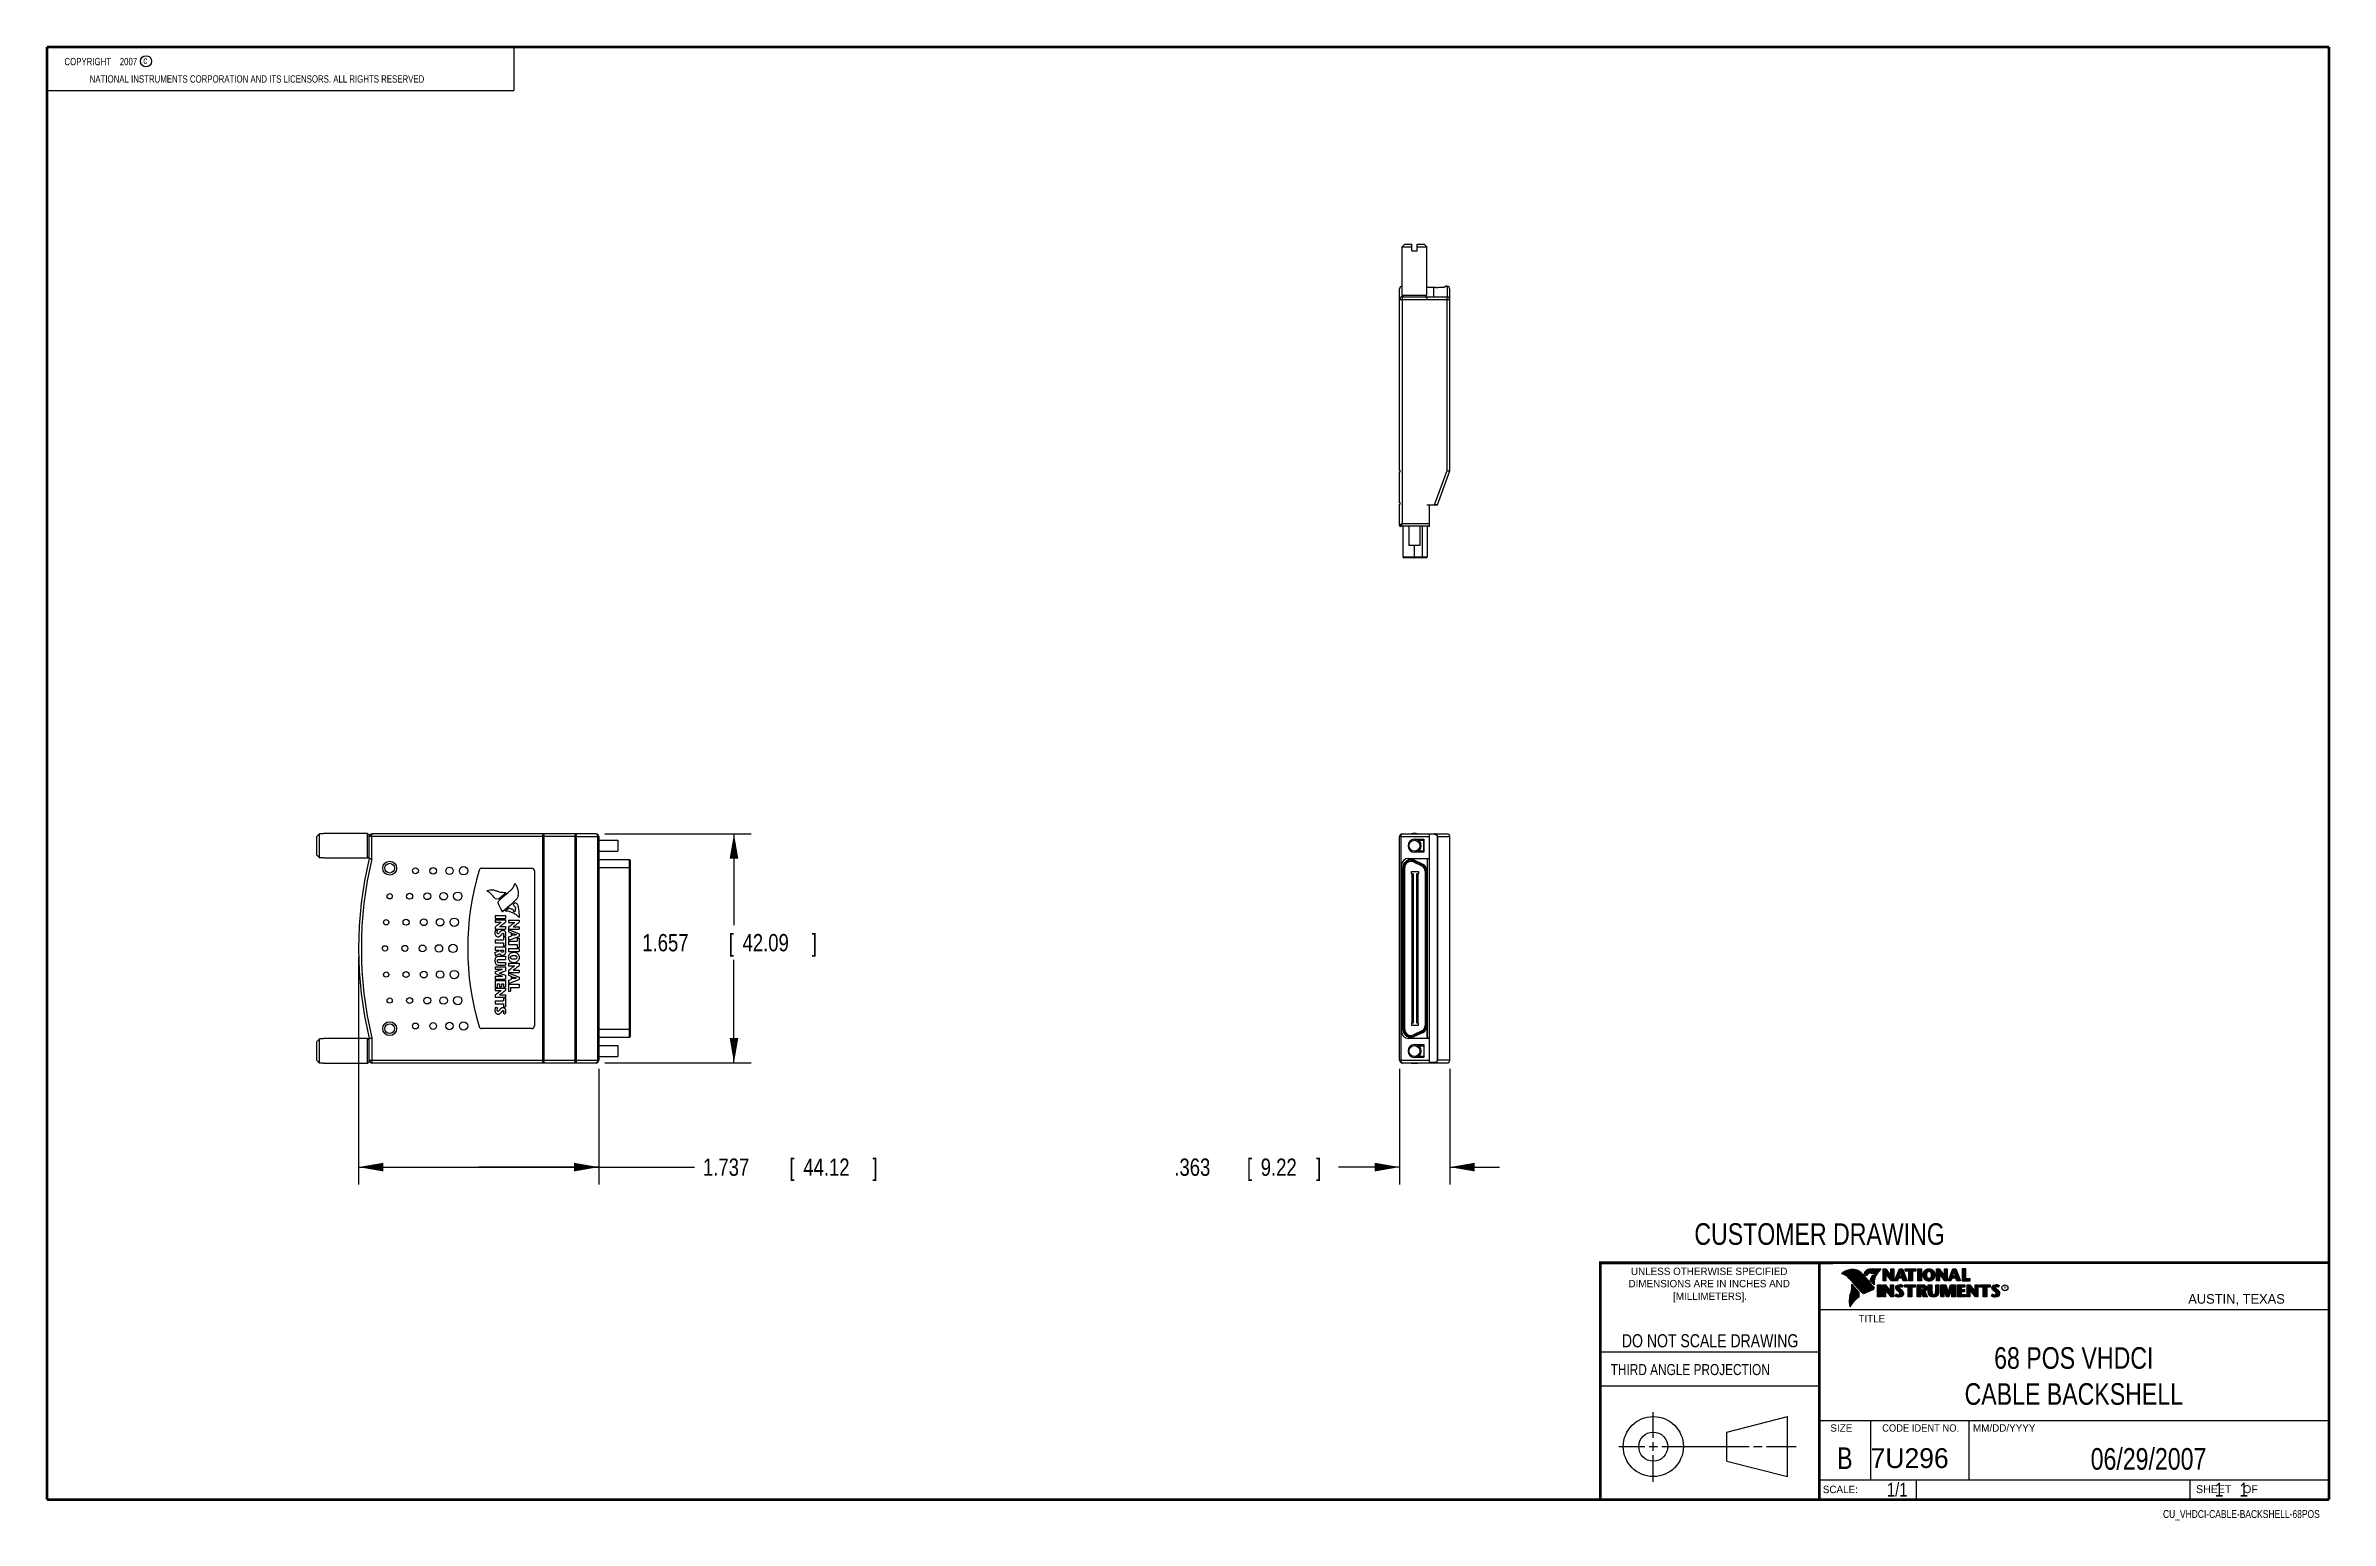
# Model space of a CAD drawing. Header units: inches. Extents: x 0.2 to 16.8, y 0.1 to 10.8.
import ezdxf
from ezdxf.enums import TextEntityAlignment as Align

# ---------------------------------------------------------------- set-up
doc = ezdxf.new("R2010")
doc.units = ezdxf.units.IN
doc.header["$LTSCALE"] = 0.935
doc.header["$MEASUREMENT"] = 0
doc.layers.get('0').update_dxf_attribs({"linetype": 'CONTINUOUS'})
doc.layers.add('DIMENSIONS', color=7, linetype='CONTINUOUS')
doc.styles.get("Standard").update_dxf_attribs({"font": 'txt', "width": 0.8})
doc.dimstyles.new('DIMSTYLE_1', dxfattribs={"dimtxt": 0.125, "dimasz": 0.18, "dimexe": 0.18, "dimexo": 0.0625, "dimgap": 0.09, "dimtad": 0, "dimtih": 1, "dimtoh": 1, "dimdec": 3, "dimzin": 4, "dimdsep": 46, "dimtxsty": 'STANDARD', "dimblk": '_FILLED', "dimblk1": '_FILLED', "dimblk2": '_FILLED', "dimcen": 0.09, "dimadec": 0, "dimazin": 0, "dimtp": 0.01, "dimtm": 0.01, "dimtfac": 1, "dimtdec": 3, "dimtofl": 0, "dimtmove": 0, "dimatfit": 3, "dimldrblk": '_FILLED', "dimfxl": 1, "dimtolj": 1, "dimtzin": 4, "dimarcsym": 0})

msp = doc.modelspace()

# ---------------------------------------------------------------- texts
at = {"color": 2, "linetype": 'CONTINUOUS', "width": 0.8}
for s, height, p in [('c', 0.053, (0.946, 10.6363)), ('NATIONAL INSTRUMENTS CORPORATION AND ITS LICENSORS. ALL RIGHTS RESERVED', 0.053, (0.5583, 10.5016)), ('THIRD ANGLE PROJECTION', 0.08, (11.5564, 1.1584))]:
    msp.add_text(s, height=height, dxfattribs=at).set_placement(p)
at = {"color": 7, "linetype": 'CONTINUOUS', "width": 0.8}
for s, height, p in [('CUSTOMER DRAWING', 0.15625, (13.0668, 2.1001)), ('DO NOT SCALE DRAWING', 0.095, (12.2754, 1.3592)), ('B', 0.1562, (13.2497, 0.4798))]:
    msp.add_text(s, height=height, dxfattribs=at).set_placement(p, align=Align.CENTER)
at = {"color": 2, "linetype": 'CONTINUOUS'}
for s, p in [('DIMENSIONS ARE IN INCHES AND', (12.2688, 1.7933)), ('UNLESS OTHERWISE SPECIFIED', (12.2688, 1.8819)), ('[MILLIMETERS].', (12.2746, 1.7015))]:
    msp.add_text(s, height=0.053254, dxfattribs=at).set_placement(p, align=Align.CENTER)
for s, height, p in [('R', 0.0217, (14.3971, 1.7782)), ('AUSTIN, TEXAS', 0.069617, (15.7327, 1.6745)), ('TITLE', 0.05325, (13.3474, 1.5397)), ('SIZE', 0.05325, (13.1451, 0.7494)), ('MM/DD/YYYY', 0.05325, (14.1765, 0.7494)), ('SCALE:', 0.05325, (13.0904, 0.3053)), ('SHEET    OF', 0.057262, (15.7892, 0.3052))]:
    msp.add_text(s, height=height, dxfattribs=at).set_placement(p)
at = {"color": 2, "linetype": 'CONTINUOUS', "width": 0.95}
msp.add_text('CODE IDENT NO.', height=0.053254, dxfattribs=at).set_placement((13.7978, 0.7494), align=Align.CENTER)
at = {"color": 7, "linetype": 'CONTINUOUS'}
msp.add_text('7U296', height=0.14316, dxfattribs=at).set_placement((13.4363, 0.4866))
at = {"color": 7, "linetype": 'CONTINUOUS', "width": 0.8}
msp.add_text('1/1', height=0.1, dxfattribs=at).set_placement((13.7025, 0.2805), align=Align.RIGHT)
at = {"color": 2, "linetype": 'CONTINUOUS', "width": 0.8}
msp.add_text('CU_VHDCI-CABLE-BACKSHELL-68POS', height=0.057262, dxfattribs=at).set_placement((16.6837, 0.1254), align=Align.RIGHT)
at = {"color": 2, "linetype": 'CONTINUOUS', "insert": (0.3125, 10.6805), "char_height": 0.053, "width": 0.8904, "attachment_point": 1}
msp.add_mtext('    COPYRIGHT    2007', dxfattribs=at)
at = {"color": 7, "linetype": 'CONTINUOUS'}
for s, insert, char_height, width, attachment_point in [('68 POS VHDCI\\PCABLE BACKSHELL', (14.9051, 1.3603), 0.15625, 1.875, 2), ('06/29/2007 ', (15.4455, 0.6307), 0.15625, 1.375, 2), ('    1    1', (15.8075, 0.3805), 0.1, 0.8, 1)]:
    msp.add_mtext(s, dxfattribs=dict(at, insert=insert, char_height=char_height, width=width, attachment_point=attachment_point))

# ---------------------------------------------------------------- blocks, each defined once
blk = doc.blocks.new('_FILLED')
at = {"color": 0, "linetype": 'BYBLOCK'}
blk.add_solid([(0, 0), (-1, 0.174), (-1, -0.174)], dxfattribs=at)
blk = doc.blocks.new('*D0')
at = {"layer": 'DIMENSIONS', "color": 2, "linetype": 'CONTINUOUS'}
for p, q in [((2.502, 4.181), (2.502, 2.537)), ((4.239, 3.372), (4.239, 2.537)), ((2.502, 2.662), (3.371, 2.662)), ((4.239, 2.662), (3.371, 2.662)), ((3.371, 2.662), (4.931, 2.662))]:
    blk.add_line(p, q, dxfattribs=at)
at = {"layer": 'DIMENSIONS', "color": 2, "linetype": 'CONTINUOUS', "xscale": 0.18, "yscale": 0.18, "zscale": 0.18, "rotation": 180}
blk.add_blockref('_FILLED', (2.502, 2.662), dxfattribs=at)
at = {"layer": 'DIMENSIONS', "color": 2, "linetype": 'CONTINUOUS', "xscale": 0.18, "yscale": 0.18, "zscale": 0.18}
blk.add_blockref('_FILLED', (4.239, 2.662), dxfattribs=at)
at = {"layer": 'DIMENSIONS', "color": 2, "linetype": 'CONTINUOUS', "width": 0.8}
for s, p in [('1.737', (4.993, 2.599)), ('[', (5.618, 2.599)), ('44.12', (5.718, 2.599)), (']', (6.218, 2.599))]:
    blk.add_text(s, height=0.125, dxfattribs=at).set_placement(p)
blk = doc.blocks.new('*D1')
at = {"layer": 'DIMENSIONS', "color": 2, "linetype": 'CONTINUOUS'}
for p, q in [((4.282, 5.072), (5.342, 5.072)), ((5.217, 5.072), (5.217, 4.41)), ((5.217, 3.415), (5.217, 4.16)), ((4.282, 3.415), (5.342, 3.415))]:
    blk.add_line(p, q, dxfattribs=at)
at = {"layer": 'DIMENSIONS', "color": 2, "linetype": 'CONTINUOUS', "xscale": 0.18, "yscale": 0.18, "zscale": 0.18}
for p, rotation in [((5.217, 5.072), 90), ((5.217, 3.415), 270)]:
    blk.add_blockref('_FILLED', p, dxfattribs=dict(at, rotation=rotation))
at = {"layer": 'DIMENSIONS', "color": 2, "linetype": 'CONTINUOUS', "width": 0.8}
for s, p in [('1.657', (4.554, 4.222)), ('[', (5.179, 4.222)), ('42.09', (5.279, 4.222)), (']', (5.779, 4.222))]:
    blk.add_text(s, height=0.125, dxfattribs=at).set_placement(p)
blk = doc.blocks.new('*D2')
at = {"layer": 'DIMENSIONS', "color": 2, "linetype": 'CONTINUOUS'}
for p, q in [((10.03, 3.372), (10.03, 2.537)), ((10.393, 3.372), (10.393, 2.537)), ((10.03, 2.662), (9.589, 2.662)), ((10.393, 2.662), (10.753, 2.662))]:
    blk.add_line(p, q, dxfattribs=at)
at = {"layer": 'DIMENSIONS', "color": 2, "linetype": 'CONTINUOUS', "xscale": 0.18, "yscale": 0.18, "zscale": 0.18}
blk.add_blockref('_FILLED', (10.03, 2.662), dxfattribs=at)
at = {"layer": 'DIMENSIONS', "color": 2, "linetype": 'CONTINUOUS', "xscale": 0.18, "yscale": 0.18, "zscale": 0.18, "rotation": 180}
blk.add_blockref('_FILLED', (10.393, 2.662), dxfattribs=at)
at = {"layer": 'DIMENSIONS', "color": 2, "linetype": 'CONTINUOUS', "width": 0.8}
for s, p in [('.363', (8.401, 2.599)), ('[', (8.926, 2.599)), ('9.22', (9.026, 2.599)), (']', (9.426, 2.599))]:
    blk.add_text(s, height=0.125, dxfattribs=at).set_placement(p)

# ---------------------------------------------------------------- dimensions: what is measured, and where the dimension line sits
at = {"layer": 'DIMENSIONS', "color": 2, "linetype": 'CONTINUOUS'}
for base, p1, p2, angle, picture, middle in [((5.2168, 5.0715), (4.2819, 3.4145), (4.2819, 5.0715), 90, '*D1', (5.2168, 4.2849)), ((2.5024, 2.6618), (4.2394, 3.372), (2.5024, 4.1805), 180, '*D0', (5.6556, 2.6618))]:
    dim = msp.add_linear_dim(base=base, p1=p1, p2=p2, angle=angle, dimstyle='DIMSTYLE_1', dxfattribs=at)
    dim.commit()
    dim.dimension.update_dxf_attribs({"geometry": picture, "text_midpoint": middle, "dimtype": 160})
dim = msp.add_linear_dim(base=(10.3933, 2.6618), p1=(10.0303, 3.372), p2=(10.3933, 3.372), dimstyle='DIMSTYLE_1', dxfattribs=at)
dim.commit()
dim.dimension.update_dxf_attribs({"geometry": '*D2', "text_midpoint": (8.9639, 2.6618), "dimtype": 160})

# ---------------------------------------------------------------- linework, layer by layer
at = {"color": 2, "linetype": 'CONTINUOUS'}
for p, q in [((0.25, 10.7586), (3.625, 10.7586)), ((0.25, 10.7586), (0.25, 10.4456)), ((3.625, 10.7586), (3.625, 10.4456)), ((0.25, 10.4456), (3.625, 10.4456)), ((13.0652, 1.9695), (16.745, 1.9695)), ((13.0652, 1.9695), (13.0652, 0.2605)), ((13.2311, 1.8934), (13.2311, 1.8949)), ((13.2347, 1.8921), (13.2347, 1.8972)), ((13.2382, 1.8907), (13.2382, 1.8994)), ((13.2418, 1.8892), (13.2418, 1.9015)), ((13.2453, 1.8876), (13.2453, 1.9035)), ((13.2489, 1.8858), (13.2489, 1.9054)), ((13.2524, 1.8839), (13.2524, 1.9069)), ((13.256, 1.8818), (13.256, 1.9084)), ((13.2596, 1.8796), (13.2596, 1.9098)), ((13.2631, 1.8772), (13.2631, 1.9111)), ((13.2667, 1.8747), (13.2667, 1.9124)), ((13.2702, 1.872), (13.2702, 1.9135)), ((13.2738, 1.869), (13.2738, 1.9146)), ((13.2773, 1.8658), (13.2773, 1.9155)), ((13.2809, 1.8624), (13.2809, 1.9164)), ((13.2844, 1.8587), (13.2844, 1.9173)), ((13.288, 1.8549), (13.288, 1.9181)), ((13.2915, 1.851), (13.2915, 1.9188)), ((13.2951, 1.8471), (13.2951, 1.9194)), ((13.2987, 1.8431), (13.2987, 1.9198)), ((13.3022, 1.8391), (13.3022, 1.92)), ((13.3058, 1.8351), (13.3058, 1.9201)), ((13.3093, 1.8311), (13.3093, 1.9201)), ((13.3129, 1.827), (13.3129, 1.9199)), ((13.3164, 1.8229), (13.3164, 1.9196)), ((13.32, 1.8188), (13.32, 1.9192)), ((13.3235, 1.8146), (13.3235, 1.9186)), ((13.3271, 1.8104), (13.3271, 1.9179)), ((13.3306, 1.8062), (13.3306, 1.9172)), ((13.3342, 1.802), (13.3342, 1.9163)), ((13.3378, 1.7978), (13.3378, 1.9151)), ((13.3413, 1.7937), (13.3413, 1.9138)), ((13.3449, 1.7897), (13.3449, 1.9122)), ((13.3484, 1.7856), (13.3484, 1.9103)), ((13.352, 1.7817), (13.352, 1.9081)), ((13.3555, 1.7778), (13.3555, 1.9055)), ((13.3591, 1.7739), (13.3591, 1.9026)), ((13.3626, 1.7701), (13.3626, 1.8991)), ((13.3662, 1.7663), (13.3662, 1.8952)), ((13.3697, 1.7625), (13.3697, 1.8915)), ((13.3733, 1.7588), (13.3733, 1.8878)), ((13.3769, 1.7556), (13.3769, 1.8841)), ((13.3804, 1.7529), (13.3804, 1.8803)), ((13.384, 1.7512), (13.384, 1.8766)), ((13.3875, 1.7509), (13.3875, 1.8728)), ((13.4022, 1.878), (13.3901, 1.8922)), ((13.3911, 1.7518), (13.3911, 1.8691)), ((13.4029, 1.881), (13.3927, 1.893)), ((13.3946, 1.8908), (13.3946, 1.8999)), ((13.3946, 1.7533), (13.3946, 1.8653)), ((13.3982, 1.8866), (13.3982, 1.9062)), ((13.3982, 1.7548), (13.3982, 1.8615)), ((13.4017, 1.8824), (13.4017, 1.9101)), ((13.4017, 1.7563), (13.4017, 1.8574)), ((13.4053, 1.8823), (13.4053, 1.9129)), ((13.4053, 1.7578), (13.4053, 1.8531)), ((13.4088, 1.8844), (13.4088, 1.915)), ((13.4088, 1.7593), (13.4088, 1.8488)), ((13.4124, 1.887), (13.4124, 1.9167)), ((13.4124, 1.7609), (13.4124, 1.8445)), ((13.4159, 1.89), (13.4159, 1.9182)), ((13.4159, 1.7625), (13.4159, 1.8402)), ((13.4195, 1.8937), (13.4195, 1.9193)), ((13.4195, 1.7641), (13.4195, 1.8359)), ((13.4231, 1.8964), (13.4231, 1.9203)), ((13.4231, 1.7657), (13.4231, 1.8316)), ((13.4266, 1.8982), (13.4266, 1.9209)), ((13.4266, 1.7674), (13.4266, 1.8273)), ((13.4302, 1.8995), (13.4302, 1.9214)), ((13.4302, 1.7691), (13.4302, 1.823)), ((13.4414, 1.8328), (13.4319, 1.8437)), ((13.4337, 1.8997), (13.4337, 1.922)), ((13.4337, 1.7708), (13.4337, 1.8187)), ((13.4433, 1.8344), (13.4349, 1.844)), ((13.4373, 1.8991), (13.4373, 1.9224)), ((13.4373, 1.8413), (13.4373, 1.8491)), ((13.4408, 1.898), (13.4408, 1.9228)), ((13.4408, 1.8372), (13.4408, 1.8572)), ((13.4444, 1.8972), (13.4444, 1.9231)), ((13.4444, 1.8331), (13.4444, 1.8665)), ((13.4479, 1.8969), (13.4479, 1.9234)), ((13.4479, 1.8288), (13.4479, 1.873)), ((13.4515, 1.8966), (13.4515, 1.9236)), ((13.4515, 1.8247), (13.4515, 1.8764)), ((13.4529, 1.9261), (13.5132, 1.9271)), ((13.453, 1.9236), (13.5067, 1.9245)), ((13.455, 1.8965), (13.455, 1.9237)), ((13.455, 1.8207), (13.455, 1.878)), ((13.4586, 1.8964), (13.4586, 1.9237)), ((13.4586, 1.8303), (13.4586, 1.879)), ((13.4622, 1.8957), (13.4622, 1.9238)), ((13.4622, 1.8535), (13.4622, 1.8795)), ((13.4657, 1.8935), (13.4657, 1.9238)), ((13.4657, 1.8636), (13.4657, 1.8798)), ((13.4693, 1.872), (13.4693, 1.9239)), ((13.4728, 1.8794), (13.4728, 1.9239)), ((13.4764, 1.8859), (13.4764, 1.924)), ((13.4799, 1.8919), (13.4799, 1.924)), ((13.4835, 1.8973), (13.4835, 1.9241)), ((13.487, 1.9023), (13.487, 1.9242)), ((13.4906, 1.9069), (13.4906, 1.9242)), ((13.4941, 1.9112), (13.4941, 1.9243)), ((13.4977, 1.9153), (13.4977, 1.9243)), ((13.5013, 1.9191), (13.5013, 1.9244)), ((13.5261, 1.9263), (13.5451, 1.9263)), ((13.5261, 1.839), (13.5261, 1.9263)), ((13.5466, 1.839), (13.5261, 1.839)), ((13.5286, 1.9237), (13.5439, 1.9237)), ((13.5286, 1.8415), (13.5286, 1.9237)), ((13.5441, 1.8415), (13.5286, 1.8415)), ((13.5332, 1.8415), (13.5332, 1.9237)), ((13.5367, 1.8415), (13.5367, 1.9237)), ((13.5402, 1.8415), (13.5402, 1.9237)), ((13.5441, 1.8976), (13.5437, 1.9237)), ((13.5439, 1.9237), (13.5854, 1.869)), ((13.5873, 1.8415), (13.5441, 1.8976)), ((13.5441, 1.8976), (13.5441, 1.8415)), ((13.5451, 1.9263), (13.5829, 1.8765)), ((13.586, 1.839), (13.5466, 1.8902)), ((13.5466, 1.8902), (13.5466, 1.839)), ((13.5471, 1.8936), (13.5471, 1.9194)), ((13.5506, 1.8891), (13.5506, 1.9149)), ((13.5541, 1.8846), (13.5541, 1.9103)), ((13.5576, 1.8801), (13.5576, 1.9057)), ((13.561, 1.8756), (13.561, 1.9011)), ((13.5645, 1.8711), (13.5645, 1.8965)), ((13.568, 1.8665), (13.568, 1.8919)), ((13.5715, 1.862), (13.5715, 1.8874)), ((13.575, 1.8575), (13.575, 1.8828)), ((13.5784, 1.853), (13.5784, 1.8782)), ((13.5819, 1.8485), (13.5819, 1.8736)), ((13.5829, 1.9263), (13.6036, 1.9263)), ((13.5829, 1.8765), (13.5829, 1.9263)), ((13.5854, 1.9237), (13.6011, 1.9237)), ((13.5854, 1.869), (13.5854, 1.9237)), ((13.5854, 1.844), (13.5854, 1.869)), ((13.6036, 1.839), (13.586, 1.839)), ((13.6011, 1.8415), (13.5873, 1.8415)), ((13.5889, 1.8415), (13.5889, 1.9237)), ((13.5923, 1.8415), (13.5923, 1.9237)), ((13.5958, 1.8415), (13.5958, 1.9237)), ((13.5993, 1.8415), (13.5993, 1.9237)), ((13.6011, 1.9237), (13.6011, 1.8415)), ((13.6036, 1.9263), (13.6036, 1.839)), ((13.6088, 1.839), (13.6444, 1.9262)), ((13.6294, 1.839), (13.6088, 1.839)), ((13.6125, 1.8415), (13.6461, 1.9237)), ((13.6277, 1.8415), (13.6125, 1.8415)), ((13.6167, 1.8415), (13.6167, 1.8516)), ((13.6201, 1.8415), (13.6201, 1.8601)), ((13.6236, 1.8415), (13.6236, 1.8686)), ((13.6271, 1.8415), (13.6271, 1.8771)), ((13.6361, 1.8623), (13.6277, 1.8415)), ((13.6378, 1.8598), (13.6294, 1.839)), ((13.6306, 1.8486), (13.6306, 1.8857)), ((13.634, 1.8573), (13.634, 1.8942)), ((13.6665, 1.8623), (13.6361, 1.8623)), ((13.6375, 1.8623), (13.6375, 1.9027)), ((13.6647, 1.8598), (13.6378, 1.8598)), ((13.6388, 1.8711), (13.65, 1.9073)), ((13.6639, 1.8711), (13.6388, 1.8711)), ((13.641, 1.8781), (13.641, 1.9112)), ((13.641, 1.8623), (13.641, 1.8711)), ((13.6423, 1.8736), (13.6519, 1.9048)), ((13.6606, 1.8736), (13.6423, 1.8736)), ((13.6444, 1.9262), (13.6664, 1.9262)), ((13.6445, 1.8893), (13.6445, 1.9197)), ((13.6445, 1.8623), (13.6445, 1.8711)), ((13.6461, 1.9237), (13.6647, 1.9237)), ((13.6479, 1.9006), (13.6479, 1.9237)), ((13.6479, 1.8623), (13.6479, 1.8711)), ((13.65, 1.9073), (13.6541, 1.9073)), ((13.6514, 1.9073), (13.6514, 1.9237)), ((13.6514, 1.8623), (13.6514, 1.8711)), ((13.6519, 1.9048), (13.6521, 1.9048)), ((13.6521, 1.9048), (13.6606, 1.8736)), ((13.6541, 1.9073), (13.6639, 1.8711)), ((13.6549, 1.9043), (13.6549, 1.9237)), ((13.6549, 1.8623), (13.6549, 1.8711)), ((13.6584, 1.8915), (13.6584, 1.9237)), ((13.6584, 1.8623), (13.6584, 1.8711)), ((13.6618, 1.8787), (13.6618, 1.9237)), ((13.6618, 1.8623), (13.6618, 1.8711)), ((13.6647, 1.9237), (13.6959, 1.8415)), ((13.6717, 1.839), (13.6647, 1.8598)), ((13.6653, 1.8623), (13.6653, 1.922)), ((13.6664, 1.9262), (13.6995, 1.839)), ((13.6735, 1.8415), (13.6665, 1.8623)), ((13.6688, 1.8555), (13.6688, 1.9128)), ((13.6995, 1.839), (13.6717, 1.839)), ((13.6723, 1.8452), (13.6723, 1.9037)), ((13.6959, 1.8415), (13.6735, 1.8415)), ((13.6757, 1.8415), (13.6757, 1.8945)), ((13.6792, 1.8415), (13.6792, 1.8854)), ((13.6827, 1.8415), (13.6827, 1.8762)), ((13.6862, 1.8415), (13.6862, 1.8671)), ((13.6866, 1.9262), (13.7634, 1.9262)), ((13.6866, 1.9099), (13.6866, 1.9262)), ((13.7118, 1.9099), (13.6866, 1.9099)), ((13.6891, 1.9237), (13.7609, 1.9237)), ((13.6891, 1.9125), (13.6891, 1.9237)), ((13.7143, 1.9125), (13.6891, 1.9125)), ((13.6896, 1.8415), (13.6896, 1.8579)), ((13.6931, 1.9125), (13.6931, 1.9237)), ((13.6931, 1.8415), (13.6931, 1.8488)), ((13.6966, 1.9125), (13.6966, 1.9237)), ((13.7001, 1.9125), (13.7001, 1.9237)), ((13.7035, 1.9125), (13.7035, 1.9237)), ((13.707, 1.9125), (13.707, 1.9237)), ((13.7105, 1.9125), (13.7105, 1.9237)), ((13.7118, 1.839), (13.7118, 1.9099)), ((13.7382, 1.839), (13.7118, 1.839)), ((13.7143, 1.9125), (13.714, 1.9237)), ((13.7143, 1.8415), (13.7143, 1.9125)), ((13.7357, 1.8415), (13.7143, 1.8415)), ((13.7174, 1.8415), (13.7174, 1.9237)), ((13.7209, 1.8415), (13.7209, 1.9237)), ((13.7244, 1.8415), (13.7244, 1.9237)), ((13.7279, 1.8415), (13.7279, 1.9237)), ((13.7313, 1.8415), (13.7313, 1.9237)), ((13.7357, 1.9125), (13.7348, 1.9237)), ((13.7609, 1.9125), (13.7357, 1.9125)), ((13.7357, 1.9125), (13.7357, 1.8415)), ((13.7634, 1.9099), (13.7382, 1.9099)), ((13.7382, 1.9099), (13.7382, 1.839)), ((13.7383, 1.9125), (13.7383, 1.9237)), ((13.7418, 1.9125), (13.7418, 1.9237)), ((13.7452, 1.9125), (13.7452, 1.9237)), ((13.7487, 1.9125), (13.7487, 1.9237)), ((13.7522, 1.9125), (13.7522, 1.9237)), ((13.7557, 1.9125), (13.7557, 1.9237)), ((13.7591, 1.9125), (13.7591, 1.9237)), ((13.7609, 1.9237), (13.7609, 1.9125)), ((13.7634, 1.9262), (13.7634, 1.9099)), ((13.7768, 1.9262), (13.8031, 1.9262)), ((13.7768, 1.839), (13.7768, 1.9262)), ((13.8031, 1.839), (13.7768, 1.839)), ((13.7794, 1.9237), (13.8006, 1.9237)), ((13.7794, 1.8415), (13.7794, 1.9237)), ((13.8006, 1.8415), (13.7794, 1.8415)), ((13.7835, 1.8415), (13.7835, 1.9237)), ((13.787, 1.8415), (13.787, 1.9237)), ((13.7904, 1.8415), (13.7904, 1.9237)), ((13.7939, 1.8415), (13.7939, 1.9237)), ((13.7974, 1.8415), (13.7974, 1.9237)), ((13.8006, 1.9237), (13.8006, 1.8415)), ((13.8031, 1.9262), (13.8031, 1.839)), ((13.8154, 1.8853), (13.8155, 1.8871)), ((13.8154, 1.8834), (13.8154, 1.8853)), ((13.8154, 1.8816), (13.8154, 1.8834)), ((13.8155, 1.8797), (13.8154, 1.8816)), ((13.8155, 1.8871), (13.8157, 1.8889)), ((13.8157, 1.8779), (13.8155, 1.8797)), ((13.8157, 1.8889), (13.8159, 1.8907)), ((13.8159, 1.876), (13.8157, 1.8779)), ((13.8159, 1.8907), (13.8161, 1.8924)), ((13.8162, 1.8742), (13.8159, 1.876)), ((13.8161, 1.8924), (13.8165, 1.8941)), ((13.8166, 1.8724), (13.8162, 1.8742)), ((13.8165, 1.8941), (13.8169, 1.8958)), ((13.817, 1.8706), (13.8166, 1.8724)), ((13.8169, 1.8958), (13.8174, 1.8975)), ((13.8174, 1.8689), (13.817, 1.8706)), ((13.8174, 1.8975), (13.8179, 1.8991)), ((13.8179, 1.8672), (13.8174, 1.8689)), ((13.8179, 1.8991), (13.8185, 1.9006)), ((13.8179, 1.8852), (13.818, 1.8869)), ((13.8179, 1.8834), (13.8179, 1.8852)), ((13.818, 1.8817), (13.8179, 1.8834)), ((13.8185, 1.8655), (13.8179, 1.8672)), ((13.818, 1.8869), (13.8182, 1.8886)), ((13.8181, 1.8799), (13.818, 1.8817)), ((13.8182, 1.8781), (13.8181, 1.8799)), ((13.8182, 1.8886), (13.8184, 1.8903)), ((13.8184, 1.8764), (13.8182, 1.8781)), ((13.8184, 1.8903), (13.8186, 1.892)), ((13.8187, 1.8746), (13.8184, 1.8764)), ((13.8185, 1.9006), (13.8191, 1.9021)), ((13.8191, 1.8639), (13.8185, 1.8655)), ((13.8186, 1.892), (13.819, 1.8936)), ((13.8191, 1.8729), (13.8187, 1.8746)), ((13.819, 1.8936), (13.8193, 1.8952)), ((13.8191, 1.9021), (13.8198, 1.9036)), ((13.8194, 1.8712), (13.8191, 1.8729)), ((13.8198, 1.8623), (13.8191, 1.8639)), ((13.8193, 1.8952), (13.8198, 1.8967)), ((13.8199, 1.8696), (13.8194, 1.8712)), ((13.8198, 1.9036), (13.8206, 1.9051)), ((13.8198, 1.8967), (13.8203, 1.8982)), ((13.8205, 1.8607), (13.8198, 1.8623)), ((13.8204, 1.8679), (13.8199, 1.8696)), ((13.8203, 1.8982), (13.8208, 1.8997)), ((13.8209, 1.8664), (13.8204, 1.8679)), ((13.8213, 1.8592), (13.8205, 1.8607)), ((13.8206, 1.9051), (13.8214, 1.9065)), ((13.8208, 1.8997), (13.8214, 1.9011)), ((13.8209, 1.8664), (13.8208, 1.8997)), ((13.8215, 1.8648), (13.8209, 1.8664)), ((13.8221, 1.8578), (13.8213, 1.8592)), ((13.8214, 1.9065), (13.8223, 1.9079)), ((13.8214, 1.9011), (13.8221, 1.9025)), ((13.8221, 1.8633), (13.8215, 1.8648)), ((13.8221, 1.9025), (13.8228, 1.9038)), ((13.8228, 1.8619), (13.8221, 1.8633)), ((13.823, 1.8563), (13.8221, 1.8578)), ((13.8223, 1.9079), (13.8232, 1.9092)), ((13.8228, 1.9038), (13.8236, 1.9052)), ((13.8235, 1.8604), (13.8228, 1.8619)), ((13.8239, 1.855), (13.823, 1.8563)), ((13.8232, 1.9092), (13.8243, 1.9106)), ((13.8243, 1.8591), (13.8235, 1.8604)), ((13.8236, 1.9052), (13.8244, 1.9065)), ((13.8249, 1.8536), (13.8239, 1.855)), ((13.8243, 1.9106), (13.8253, 1.9119)), ((13.8243, 1.8591), (13.8244, 1.9065)), ((13.8251, 1.8577), (13.8243, 1.8591)), ((13.8244, 1.9065), (13.8253, 1.9077)), ((13.826, 1.8523), (13.8249, 1.8536)), ((13.826, 1.8564), (13.8251, 1.8577)), ((13.8253, 1.9119), (13.8265, 1.9132)), ((13.8253, 1.9077), (13.8262, 1.909)), ((13.8269, 1.8552), (13.826, 1.8564)), ((13.8271, 1.8511), (13.826, 1.8523)), ((13.8262, 1.909), (13.8273, 1.9102)), ((13.8265, 1.9132), (13.8276, 1.9144)), ((13.8279, 1.854), (13.8269, 1.8552)), ((13.8282, 1.8499), (13.8271, 1.8511)), ((13.8273, 1.9102), (13.8283, 1.9114)), ((13.8276, 1.9144), (13.8288, 1.9156)), ((13.8279, 1.854), (13.8283, 1.9114)), ((13.8289, 1.8528), (13.8279, 1.854)), ((13.8294, 1.8487), (13.8282, 1.8499)), ((13.8283, 1.9114), (13.8294, 1.9126)), ((13.8288, 1.9156), (13.8301, 1.9167)), ((13.83, 1.8517), (13.8289, 1.8528)), ((13.8294, 1.9126), (13.8306, 1.9137)), ((13.8306, 1.8476), (13.8294, 1.8487)), ((13.8311, 1.8506), (13.83, 1.8517)), ((13.8301, 1.9167), (13.8314, 1.9178)), ((13.8306, 1.9137), (13.8318, 1.9148)), ((13.8319, 1.8466), (13.8306, 1.8476)), ((13.8311, 1.8506), (13.8318, 1.9148)), ((13.8323, 1.8496), (13.8311, 1.8506)), ((13.8314, 1.9178), (13.8327, 1.9188)), ((13.8318, 1.9148), (13.833, 1.9158)), ((13.8332, 1.8456), (13.8319, 1.8466)), ((13.8335, 1.8486), (13.8323, 1.8496)), ((13.8327, 1.9188), (13.834, 1.9198)), ((13.833, 1.9158), (13.8342, 1.9168)), ((13.8346, 1.8447), (13.8332, 1.8456)), ((13.8347, 1.8477), (13.8335, 1.8486)), ((13.834, 1.9198), (13.8354, 1.9207)), ((13.8342, 1.9168), (13.8355, 1.9177)), ((13.836, 1.8438), (13.8346, 1.8447)), ((13.8347, 1.8477), (13.8355, 1.9177)), ((13.836, 1.8468), (13.8347, 1.8477)), ((13.8354, 1.9207), (13.8368, 1.9215)), ((13.8355, 1.9177), (13.8368, 1.9185)), ((13.8373, 1.846), (13.836, 1.8468)), ((13.8374, 1.843), (13.836, 1.8438)), ((13.8368, 1.9215), (13.8382, 1.9223)), ((13.8368, 1.9185), (13.8381, 1.9193)), ((13.8386, 1.8452), (13.8373, 1.846)), ((13.839, 1.8423), (13.8374, 1.843)), ((13.8381, 1.9193), (13.8394, 1.92)), ((13.8386, 1.8452), (13.8381, 1.9193)), ((13.8382, 1.9223), (13.8397, 1.923)), ((13.84, 1.8445), (13.8386, 1.8452)), ((13.8405, 1.8416), (13.839, 1.8423)), ((13.8394, 1.92), (13.8408, 1.9207)), ((13.8397, 1.923), (13.8412, 1.9237)), ((13.8397, 1.8857), (13.8398, 1.8868)), ((13.8397, 1.8845), (13.8397, 1.8857)), ((13.8397, 1.8833), (13.8397, 1.8845)), ((13.8397, 1.8821), (13.8397, 1.8833)), ((13.8397, 1.8809), (13.8397, 1.8821)), ((13.8398, 1.8796), (13.8397, 1.8809)), ((13.8398, 1.8868), (13.8399, 1.888)), ((13.8399, 1.8784), (13.8398, 1.8796)), ((13.8399, 1.888), (13.84, 1.8891)), ((13.84, 1.8773), (13.8399, 1.8784)), ((13.84, 1.8891), (13.8401, 1.8902)), ((13.8401, 1.8761), (13.84, 1.8773)), ((13.8415, 1.8439), (13.84, 1.8445)), ((13.8401, 1.8902), (13.8402, 1.8913)), ((13.8402, 1.8749), (13.8401, 1.8761)), ((13.8402, 1.8913), (13.8403, 1.8924)), ((13.8404, 1.8738), (13.8402, 1.8749)), ((13.8403, 1.8924), (13.8405, 1.8934)), ((13.8405, 1.8727), (13.8404, 1.8738)), ((13.8405, 1.8934), (13.8407, 1.8944)), ((13.8407, 1.8716), (13.8405, 1.8727)), ((13.8421, 1.8409), (13.8405, 1.8416)), ((13.8407, 1.8944), (13.8409, 1.8954)), ((13.841, 1.8706), (13.8407, 1.8716)), ((13.8408, 1.9207), (13.8422, 1.9213)), ((13.8409, 1.8954), (13.8411, 1.8963)), ((13.8412, 1.8696), (13.841, 1.8706)), ((13.8411, 1.8963), (13.8414, 1.8972)), ((13.8412, 1.9237), (13.8427, 1.9243)), ((13.8414, 1.8686), (13.8412, 1.8696)), ((13.8414, 1.8972), (13.8416, 1.8981)), ((13.8417, 1.8677), (13.8414, 1.8686)), ((13.8415, 1.8439), (13.8417, 1.8678)), ((13.843, 1.8433), (13.8415, 1.8439)), ((13.8416, 1.8981), (13.8419, 1.899)), ((13.842, 1.8667), (13.8417, 1.8677)), ((13.8419, 1.899), (13.8422, 1.8999)), ((13.842, 1.8991), (13.8422, 1.9213)), ((13.8423, 1.8658), (13.842, 1.8667)), ((13.8438, 1.8404), (13.8421, 1.8409)), ((13.8422, 1.9213), (13.8436, 1.9219)), ((13.8422, 1.8999), (13.8426, 1.9007)), ((13.8422, 1.8844), (13.8423, 1.8856)), ((13.8422, 1.8833), (13.8422, 1.8844)), ((13.8422, 1.8821), (13.8422, 1.8833)), ((13.8423, 1.8809), (13.8422, 1.8821)), ((13.8423, 1.8867), (13.8424, 1.8878)), ((13.8423, 1.8856), (13.8423, 1.8867)), ((13.8423, 1.8798), (13.8423, 1.8809)), ((13.8424, 1.8786), (13.8423, 1.8798)), ((13.8427, 1.865), (13.8423, 1.8658)), ((13.8424, 1.8878), (13.8425, 1.8889)), ((13.8425, 1.8775), (13.8424, 1.8786)), ((13.8425, 1.8889), (13.8426, 1.89)), ((13.8426, 1.8764), (13.8425, 1.8775)), ((13.8426, 1.9007), (13.843, 1.9016)), ((13.8426, 1.89), (13.8427, 1.891)), ((13.8427, 1.8753), (13.8426, 1.8764)), ((13.8427, 1.9243), (13.8443, 1.9248)), ((13.8427, 1.891), (13.8428, 1.892)), ((13.8429, 1.8742), (13.8427, 1.8753)), ((13.8431, 1.8641), (13.8427, 1.865)), ((13.8428, 1.892), (13.843, 1.893)), ((13.843, 1.8731), (13.8429, 1.8742)), ((13.843, 1.9016), (13.8434, 1.9024)), ((13.843, 1.893), (13.8432, 1.8939)), ((13.8432, 1.8721), (13.843, 1.8731)), ((13.8445, 1.8428), (13.843, 1.8433)), ((13.8434, 1.8633), (13.8431, 1.8641)), ((13.8432, 1.8939), (13.8434, 1.8948)), ((13.8434, 1.8712), (13.8432, 1.8721)), ((13.8434, 1.9024), (13.8438, 1.9032)), ((13.8434, 1.8948), (13.8436, 1.8957)), ((13.8436, 1.8702), (13.8434, 1.8712)), ((13.8439, 1.8625), (13.8434, 1.8633)), ((13.8436, 1.9219), (13.8451, 1.9224)), ((13.8436, 1.8957), (13.8438, 1.8965)), ((13.8439, 1.8693), (13.8436, 1.8702)), ((13.8438, 1.9032), (13.8443, 1.904)), ((13.8438, 1.8965), (13.844, 1.8974)), ((13.8455, 1.8399), (13.8438, 1.8404)), ((13.8441, 1.8684), (13.8439, 1.8693)), ((13.8443, 1.8617), (13.8439, 1.8625)), ((13.844, 1.8974), (13.8443, 1.8982)), ((13.8444, 1.8676), (13.8441, 1.8684)), ((13.8443, 1.9248), (13.8459, 1.9253)), ((13.8443, 1.904), (13.8447, 1.9047)), ((13.8443, 1.8982), (13.8446, 1.899)), ((13.8448, 1.8609), (13.8443, 1.8617)), ((13.8447, 1.8667), (13.8444, 1.8676)), ((13.8462, 1.8423), (13.8445, 1.8428)), ((13.8446, 1.899), (13.8449, 1.8997)), ((13.8447, 1.9047), (13.8453, 1.9055)), ((13.845, 1.8659), (13.8447, 1.8667)), ((13.8453, 1.8602), (13.8448, 1.8609)), ((13.8449, 1.8997), (13.8453, 1.9005)), ((13.8454, 1.8651), (13.845, 1.8659)), ((13.8451, 1.9224), (13.8466, 1.9229)), ((13.8453, 1.9055), (13.8451, 1.9224)), ((13.8453, 1.9055), (13.8458, 1.9062)), ((13.8453, 1.9005), (13.8456, 1.9012)), ((13.8458, 1.8595), (13.8453, 1.8602)), ((13.8457, 1.8644), (13.8454, 1.8651)), ((13.8473, 1.8395), (13.8455, 1.8399)), ((13.8456, 1.9012), (13.846, 1.902)), ((13.8461, 1.8637), (13.8457, 1.8644)), ((13.8458, 1.9062), (13.8464, 1.9068)), ((13.8464, 1.8588), (13.8458, 1.8595)), ((13.846, 1.8424), (13.8458, 1.8595)), ((13.8459, 1.9253), (13.8476, 1.9257)), ((13.846, 1.902), (13.8464, 1.9027)), ((13.8465, 1.863), (13.8461, 1.8637)), ((13.8478, 1.8419), (13.8462, 1.8423)), ((13.8464, 1.9068), (13.847, 1.9074)), ((13.8464, 1.9027), (13.8468, 1.9033)), ((13.847, 1.8581), (13.8464, 1.8588)), ((13.8469, 1.8623), (13.8465, 1.863)), ((13.8466, 1.9229), (13.8481, 1.9233)), ((13.8468, 1.9033), (13.8473, 1.9039)), ((13.8473, 1.8617), (13.8469, 1.8623)), ((13.847, 1.9074), (13.8477, 1.908)), ((13.8477, 1.8575), (13.847, 1.8581)), ((13.8473, 1.9039), (13.8478, 1.9045)), ((13.8478, 1.8611), (13.8473, 1.8617)), ((13.8491, 1.8391), (13.8473, 1.8395)), ((13.8476, 1.9257), (13.8492, 1.9261)), ((13.8477, 1.908), (13.8483, 1.9086)), ((13.8483, 1.857), (13.8477, 1.8575)), ((13.8478, 1.9045), (13.8482, 1.9051)), ((13.8483, 1.8605), (13.8478, 1.8611)), ((13.8495, 1.8416), (13.8478, 1.8419)), ((13.8481, 1.9233), (13.8497, 1.9236)), ((13.8482, 1.9051), (13.8488, 1.9056)), ((13.8483, 1.9086), (13.849, 1.9091)), ((13.8488, 1.8599), (13.8483, 1.8605)), ((13.849, 1.8564), (13.8483, 1.857)), ((13.8488, 1.9056), (13.8493, 1.9061)), ((13.8494, 1.8594), (13.8488, 1.8599)), ((13.849, 1.9091), (13.8497, 1.9095)), ((13.8498, 1.8559), (13.849, 1.8564)), ((13.8509, 1.8388), (13.8491, 1.8391)), ((13.8492, 1.9261), (13.8509, 1.9264)), ((13.8493, 1.9061), (13.8498, 1.9065)), ((13.8499, 1.8589), (13.8494, 1.8594)), ((13.8495, 1.9094), (13.8495, 1.9236)), ((13.8495, 1.8416), (13.8495, 1.8561)), ((13.8513, 1.8413), (13.8495, 1.8416)), ((13.8497, 1.9236), (13.8513, 1.9239)), ((13.8497, 1.9095), (13.8505, 1.9099)), ((13.8498, 1.9065), (13.8504, 1.9069)), ((13.8505, 1.8555), (13.8498, 1.8559)), ((13.8505, 1.8585), (13.8499, 1.8589)), ((13.8504, 1.9069), (13.851, 1.9073)), ((13.8505, 1.9099), (13.8512, 1.9103)), ((13.8511, 1.8581), (13.8505, 1.8585)), ((13.8513, 1.8551), (13.8505, 1.8555)), ((13.8509, 1.9264), (13.8527, 1.9266)), ((13.8528, 1.8386), (13.8509, 1.8388)), ((13.851, 1.9073), (13.8516, 1.9077)), ((13.8518, 1.8577), (13.8511, 1.8581)), ((13.8512, 1.9103), (13.852, 1.9106)), ((13.8513, 1.9239), (13.853, 1.9241)), ((13.8521, 1.8547), (13.8513, 1.8551)), ((13.853, 1.8411), (13.8513, 1.8413)), ((13.8516, 1.9077), (13.8523, 1.908)), ((13.8524, 1.8574), (13.8518, 1.8577)), ((13.852, 1.9106), (13.8528, 1.9109)), ((13.853, 1.8544), (13.8521, 1.8547)), ((13.8523, 1.908), (13.8529, 1.9083)), ((13.8531, 1.8571), (13.8524, 1.8574)), ((13.8527, 1.9266), (13.8544, 1.9268)), ((13.8528, 1.9109), (13.8536, 1.9111)), ((13.8547, 1.8384), (13.8528, 1.8386)), ((13.8529, 1.9083), (13.8536, 1.9085)), ((13.853, 1.9241), (13.8546, 1.9243)), ((13.853, 1.9109), (13.853, 1.9241)), ((13.8538, 1.8542), (13.853, 1.8544)), ((13.853, 1.8411), (13.853, 1.8544)), ((13.8548, 1.841), (13.853, 1.8411)), ((13.8538, 1.8568), (13.8531, 1.8571)), ((13.8536, 1.9111), (13.8545, 1.9113)), ((13.8536, 1.9085), (13.8543, 1.9087)), ((13.8545, 1.8566), (13.8538, 1.8568)), ((13.8547, 1.854), (13.8538, 1.8542)), ((13.8543, 1.9087), (13.855, 1.9089)), ((13.8544, 1.9268), (13.8561, 1.9269)), ((13.8545, 1.9113), (13.8553, 1.9115)), ((13.8552, 1.8564), (13.8545, 1.8566)), ((13.8546, 1.9243), (13.8563, 1.9244)), ((13.8556, 1.8538), (13.8547, 1.854)), ((13.8565, 1.8384), (13.8547, 1.8384)), ((13.8566, 1.8409), (13.8548, 1.841)), ((13.855, 1.9089), (13.8557, 1.909)), ((13.8559, 1.8563), (13.8552, 1.8564)), ((13.8553, 1.9115), (13.8562, 1.9116)), ((13.8565, 1.8537), (13.8556, 1.8538)), ((13.8557, 1.909), (13.8565, 1.9091)), ((13.8567, 1.8562), (13.8559, 1.8563)), ((13.8561, 1.9269), (13.8579, 1.927)), ((13.8562, 1.9116), (13.8571, 1.9117)), ((13.8563, 1.9244), (13.8579, 1.9245)), ((13.8565, 1.9116), (13.8565, 1.9244)), ((13.8565, 1.9091), (13.8572, 1.9092)), ((13.8574, 1.8537), (13.8565, 1.8537)), ((13.8565, 1.8409), (13.8565, 1.8537)), ((13.8584, 1.8383), (13.8565, 1.8384)), ((13.8584, 1.8408), (13.8566, 1.8409)), ((13.8574, 1.8562), (13.8567, 1.8562)), ((13.8571, 1.9117), (13.858, 1.9117)), ((13.8572, 1.9092), (13.858, 1.9092)), ((13.8582, 1.8562), (13.8574, 1.8562)), ((13.8583, 1.8537), (13.8574, 1.8537)), ((13.8579, 1.927), (13.8596, 1.927)), ((13.8579, 1.9245), (13.8596, 1.9244)), ((13.858, 1.9117), (13.8589, 1.9117)), ((13.858, 1.9092), (13.8587, 1.9091)), ((13.8589, 1.8563), (13.8582, 1.8562)), ((13.8592, 1.8537), (13.8583, 1.8537)), ((13.8601, 1.8409), (13.8584, 1.8408)), ((13.8602, 1.8384), (13.8584, 1.8383)), ((13.8587, 1.9091), (13.8595, 1.9091)), ((13.8589, 1.9117), (13.8598, 1.9116)), ((13.8597, 1.8564), (13.8589, 1.8563)), ((13.8601, 1.8539), (13.8592, 1.8537)), ((13.8595, 1.9091), (13.8602, 1.909)), ((13.8596, 1.927), (13.8614, 1.9269)), ((13.8596, 1.9244), (13.8612, 1.9243)), ((13.8605, 1.8565), (13.8597, 1.8564)), ((13.8598, 1.9116), (13.8607, 1.9114)), ((13.8599, 1.8409), (13.8601, 1.8539)), ((13.861, 1.854), (13.8601, 1.8539)), ((13.8618, 1.841), (13.8601, 1.8409)), ((13.8602, 1.909), (13.861, 1.9088)), ((13.862, 1.8384), (13.8602, 1.8384)), ((13.8612, 1.8567), (13.8605, 1.8565)), ((13.8607, 1.9114), (13.8616, 1.9113)), ((13.861, 1.9114), (13.8612, 1.9243)), ((13.861, 1.9088), (13.8617, 1.9086)), ((13.8619, 1.8542), (13.861, 1.854)), ((13.8612, 1.9243), (13.8628, 1.9242)), ((13.862, 1.8569), (13.8612, 1.8567)), ((13.8614, 1.9269), (13.8631, 1.9267)), ((13.8616, 1.9113), (13.8624, 1.911)), ((13.8617, 1.9086), (13.8624, 1.9084)), ((13.8635, 1.8411), (13.8618, 1.841)), ((13.8627, 1.8545), (13.8619, 1.8542)), ((13.8627, 1.8571), (13.862, 1.8569)), ((13.8638, 1.8386), (13.862, 1.8384)), ((13.8624, 1.911), (13.8632, 1.9108)), ((13.8624, 1.9084), (13.8631, 1.9081)), ((13.8634, 1.8574), (13.8627, 1.8571)), ((13.8636, 1.8547), (13.8627, 1.8545)), ((13.8628, 1.9242), (13.8644, 1.924)), ((13.8631, 1.9267), (13.8648, 1.9265)), ((13.8631, 1.9081), (13.8638, 1.9079)), ((13.8632, 1.9108), (13.864, 1.9105)), ((13.8641, 1.8577), (13.8634, 1.8574)), ((13.8634, 1.8411), (13.8636, 1.8547)), ((13.8652, 1.8413), (13.8635, 1.8411)), ((13.8644, 1.8551), (13.8636, 1.8547)), ((13.8638, 1.9079), (13.8645, 1.9076)), ((13.8656, 1.8388), (13.8638, 1.8386)), ((13.864, 1.9105), (13.8648, 1.9102)), ((13.8647, 1.858), (13.8641, 1.8577)), ((13.8643, 1.9104), (13.8644, 1.924)), ((13.8644, 1.924), (13.8661, 1.9237)), ((13.8652, 1.8554), (13.8644, 1.8551)), ((13.8645, 1.9076), (13.8651, 1.9072)), ((13.8653, 1.8584), (13.8647, 1.858)), ((13.8648, 1.9265), (13.8665, 1.9262)), ((13.8648, 1.9102), (13.8656, 1.9098)), ((13.8651, 1.9072), (13.8657, 1.9069)), ((13.8659, 1.8558), (13.8652, 1.8554)), ((13.8668, 1.8416), (13.8652, 1.8413)), ((13.8659, 1.8588), (13.8653, 1.8584)), ((13.8656, 1.9098), (13.8663, 1.9094)), ((13.8673, 1.8391), (13.8656, 1.8388)), ((13.8657, 1.9069), (13.8662, 1.9065)), ((13.8665, 1.8592), (13.8659, 1.8588)), ((13.8667, 1.8562), (13.8659, 1.8558)), ((13.8661, 1.9237), (13.8676, 1.9233)), ((13.8662, 1.9065), (13.8668, 1.9061)), ((13.8663, 1.9094), (13.867, 1.909)), ((13.8665, 1.9262), (13.8682, 1.9258)), ((13.867, 1.8596), (13.8665, 1.8592)), ((13.8674, 1.8567), (13.8667, 1.8562)), ((13.8668, 1.9061), (13.8673, 1.9056)), ((13.8685, 1.842), (13.8668, 1.8416)), ((13.8669, 1.8416), (13.867, 1.8565)), ((13.867, 1.909), (13.8677, 1.9085)), ((13.8675, 1.8601), (13.867, 1.8596)), ((13.8673, 1.9056), (13.8677, 1.9052)), ((13.869, 1.8395), (13.8673, 1.8391)), ((13.8681, 1.8572), (13.8674, 1.8567)), ((13.8675, 1.9087), (13.8676, 1.9233)), ((13.868, 1.8606), (13.8675, 1.8601)), ((13.8676, 1.9233), (13.8692, 1.9229)), ((13.8677, 1.9085), (13.8683, 1.908)), ((13.8677, 1.9052), (13.8682, 1.9047)), ((13.8684, 1.8612), (13.868, 1.8606)), ((13.8687, 1.8577), (13.8681, 1.8572)), ((13.8682, 1.9258), (13.8699, 1.9254)), ((13.8682, 1.9047), (13.8686, 1.9042)), ((13.8683, 1.908), (13.869, 1.9075)), ((13.8688, 1.8618), (13.8684, 1.8612)), ((13.8701, 1.8424), (13.8685, 1.842)), ((13.8686, 1.9042), (13.869, 1.9037)), ((13.8693, 1.8583), (13.8687, 1.8577)), ((13.8693, 1.8624), (13.8688, 1.8618)), ((13.869, 1.9075), (13.8695, 1.907)), ((13.869, 1.9037), (13.8694, 1.9031)), ((13.8707, 1.8399), (13.869, 1.8395)), ((13.8692, 1.9229), (13.8708, 1.9225)), ((13.8696, 1.8631), (13.8693, 1.8624)), ((13.8699, 1.859), (13.8693, 1.8583)), ((13.8694, 1.9031), (13.8698, 1.9025)), ((13.8695, 1.907), (13.8701, 1.9064)), ((13.87, 1.8638), (13.8696, 1.8631)), ((13.8698, 1.9025), (13.8701, 1.9019)), ((13.8699, 1.9254), (13.8715, 1.9249)), ((13.8704, 1.8596), (13.8699, 1.859)), ((13.8704, 1.8645), (13.87, 1.8638)), ((13.8701, 1.9064), (13.8706, 1.9058)), ((13.8701, 1.9019), (13.8704, 1.9012)), ((13.8716, 1.8428), (13.8701, 1.8424)), ((13.8704, 1.9012), (13.8708, 1.9005)), ((13.8707, 1.8653), (13.8704, 1.8645)), ((13.8709, 1.8603), (13.8704, 1.8596)), ((13.8706, 1.9058), (13.8711, 1.9052)), ((13.871, 1.8661), (13.8707, 1.8653)), ((13.8724, 1.8404), (13.8707, 1.8399)), ((13.8708, 1.9225), (13.8723, 1.922)), ((13.871, 1.9053), (13.8708, 1.9225)), ((13.8708, 1.9005), (13.8711, 1.8998)), ((13.8714, 1.8611), (13.8709, 1.8603)), ((13.8713, 1.8669), (13.871, 1.8661)), ((13.8711, 1.9052), (13.8715, 1.9045)), ((13.8711, 1.8998), (13.8714, 1.899)), ((13.8716, 1.8677), (13.8713, 1.8669)), ((13.8714, 1.899), (13.8717, 1.8981)), ((13.8719, 1.8618), (13.8714, 1.8611)), ((13.8716, 1.8428), (13.8714, 1.8611)), ((13.8715, 1.9249), (13.8732, 1.9243)), ((13.8715, 1.9045), (13.872, 1.9038)), ((13.8719, 1.8686), (13.8716, 1.8677)), ((13.8732, 1.8434), (13.8716, 1.8428)), ((13.8717, 1.8981), (13.8719, 1.8972)), ((13.8719, 1.8972), (13.8722, 1.8963)), ((13.8722, 1.8695), (13.8719, 1.8686)), ((13.8723, 1.8626), (13.8719, 1.8618)), ((13.872, 1.9038), (13.8724, 1.9031)), ((13.8722, 1.8963), (13.8724, 1.8954)), ((13.8724, 1.8704), (13.8722, 1.8695)), ((13.8723, 1.922), (13.8738, 1.9214)), ((13.8727, 1.8634), (13.8723, 1.8626)), ((13.8724, 1.9031), (13.8727, 1.9023)), ((13.8724, 1.8954), (13.8727, 1.8944)), ((13.8727, 1.8713), (13.8724, 1.8704)), ((13.8741, 1.841), (13.8724, 1.8404)), ((13.8727, 1.9023), (13.8731, 1.9015)), ((13.8727, 1.8944), (13.8729, 1.8933)), ((13.8729, 1.8723), (13.8727, 1.8713)), ((13.873, 1.8643), (13.8727, 1.8634)), ((13.8729, 1.8933), (13.8731, 1.8923)), ((13.8731, 1.8733), (13.8729, 1.8723)), ((13.8734, 1.8651), (13.873, 1.8643)), ((13.8731, 1.9015), (13.8734, 1.9007)), ((13.8731, 1.8923), (13.8732, 1.8912)), ((13.8732, 1.8743), (13.8731, 1.8733)), ((13.8732, 1.9243), (13.8748, 1.9237)), ((13.8732, 1.8912), (13.8734, 1.8901)), ((13.8734, 1.8753), (13.8732, 1.8743)), ((13.8747, 1.844), (13.8732, 1.8434)), ((13.8734, 1.9007), (13.8737, 1.8998)), ((13.8734, 1.8901), (13.8735, 1.889)), ((13.8735, 1.8764), (13.8734, 1.8753)), ((13.8737, 1.866), (13.8734, 1.8651)), ((13.8735, 1.889), (13.8736, 1.8878)), ((13.8736, 1.8775), (13.8735, 1.8764)), ((13.8736, 1.8878), (13.8737, 1.8867)), ((13.8737, 1.8786), (13.8736, 1.8775)), ((13.8737, 1.8998), (13.8741, 1.8989)), ((13.8737, 1.8867), (13.8737, 1.8855)), ((13.8737, 1.8855), (13.8738, 1.8844)), ((13.8738, 1.8798), (13.8737, 1.8786)), ((13.874, 1.8669), (13.8737, 1.866)), ((13.8738, 1.9214), (13.8753, 1.9207)), ((13.8741, 1.8988), (13.8738, 1.9214)), ((13.8738, 1.8844), (13.8738, 1.8832)), ((13.8738, 1.8832), (13.8738, 1.8821)), ((13.8738, 1.8821), (13.8738, 1.8809)), ((13.8738, 1.8809), (13.8738, 1.8798)), ((13.8743, 1.8678), (13.874, 1.8669)), ((13.8741, 1.8989), (13.8744, 1.898)), ((13.8757, 1.8417), (13.8741, 1.841)), ((13.8746, 1.8688), (13.8743, 1.8678)), ((13.8744, 1.898), (13.8746, 1.897)), ((13.8747, 1.844), (13.8744, 1.8681)), ((13.8746, 1.897), (13.8749, 1.896)), ((13.8749, 1.8697), (13.8746, 1.8688)), ((13.8762, 1.8447), (13.8747, 1.844)), ((13.8748, 1.9237), (13.8763, 1.923)), ((13.8749, 1.896), (13.8751, 1.8949)), ((13.8751, 1.8707), (13.8749, 1.8697)), ((13.8751, 1.8949), (13.8754, 1.8938)), ((13.8754, 1.8718), (13.8751, 1.8707)), ((13.8753, 1.9207), (13.8767, 1.92)), ((13.8754, 1.8938), (13.8756, 1.8927)), ((13.8756, 1.8728), (13.8754, 1.8718)), ((13.8756, 1.8927), (13.8757, 1.8916)), ((13.8757, 1.8739), (13.8756, 1.8728)), ((13.8757, 1.8916), (13.8759, 1.8904)), ((13.8759, 1.875), (13.8757, 1.8739)), ((13.8773, 1.8424), (13.8757, 1.8417)), ((13.8759, 1.8904), (13.876, 1.8892)), ((13.876, 1.8762), (13.8759, 1.875)), ((13.876, 1.8892), (13.8761, 1.888)), ((13.8761, 1.8773), (13.876, 1.8762)), ((13.8761, 1.888), (13.8762, 1.8869)), ((13.8762, 1.8785), (13.8761, 1.8773)), ((13.8762, 1.8869), (13.8763, 1.8857)), ((13.8763, 1.8797), (13.8762, 1.8785)), ((13.8776, 1.8454), (13.8762, 1.8447)), ((13.8763, 1.923), (13.8778, 1.9223)), ((13.8763, 1.8857), (13.8763, 1.8844)), ((13.8763, 1.8844), (13.8763, 1.8832)), ((13.8763, 1.8832), (13.8763, 1.882)), ((13.8763, 1.882), (13.8763, 1.8808)), ((13.8763, 1.8808), (13.8763, 1.8797)), ((13.8767, 1.92), (13.8781, 1.9193)), ((13.8788, 1.8432), (13.8773, 1.8424)), ((13.8776, 1.8454), (13.8781, 1.9193)), ((13.879, 1.8462), (13.8776, 1.8454)), ((13.8778, 1.9223), (13.8793, 1.9215)), ((13.8781, 1.9193), (13.8795, 1.9185)), ((13.8803, 1.844), (13.8788, 1.8432)), ((13.8804, 1.847), (13.879, 1.8462)), ((13.8793, 1.9215), (13.8808, 1.9207)), ((13.8795, 1.9185), (13.8808, 1.9176)), ((13.8818, 1.8449), (13.8803, 1.844)), ((13.8817, 1.8479), (13.8804, 1.847)), ((13.8808, 1.9207), (13.8822, 1.9197)), ((13.8808, 1.9176), (13.8821, 1.9167)), ((13.8817, 1.8479), (13.8821, 1.9167)), ((13.883, 1.8489), (13.8817, 1.8479)), ((13.8832, 1.8459), (13.8818, 1.8449)), ((13.8821, 1.9167), (13.8833, 1.9158)), ((13.8822, 1.9197), (13.8836, 1.9188)), ((13.8842, 1.8499), (13.883, 1.8489)), ((13.8846, 1.8469), (13.8832, 1.8459)), ((13.8833, 1.9158), (13.8845, 1.9148)), ((13.8836, 1.9188), (13.8849, 1.9178)), ((13.8853, 1.8509), (13.8842, 1.8499)), ((13.8845, 1.9148), (13.8857, 1.9137)), ((13.8853, 1.8509), (13.8845, 1.9148)), ((13.8858, 1.848), (13.8846, 1.8469)), ((13.8849, 1.9178), (13.8862, 1.9167)), ((13.8864, 1.852), (13.8853, 1.8509)), ((13.8857, 1.9137), (13.8868, 1.9126)), ((13.8871, 1.8491), (13.8858, 1.848)), ((13.8862, 1.9167), (13.8874, 1.9156)), ((13.8875, 1.8532), (13.8864, 1.852)), ((13.8868, 1.9126), (13.8879, 1.9115)), ((13.8882, 1.8503), (13.8871, 1.8491)), ((13.8874, 1.9156), (13.8886, 1.9144)), ((13.8884, 1.8543), (13.8875, 1.8532)), ((13.8879, 1.9115), (13.8889, 1.9103)), ((13.8894, 1.8515), (13.8882, 1.8503)), ((13.8884, 1.8543), (13.8889, 1.9103)), ((13.8894, 1.8556), (13.8884, 1.8543)), ((13.8886, 1.9144), (13.8897, 1.9132)), ((13.8889, 1.9103), (13.8898, 1.9091)), ((13.8903, 1.8568), (13.8894, 1.8556)), ((13.8904, 1.8528), (13.8894, 1.8515)), ((13.8897, 1.9132), (13.8908, 1.9119)), ((13.8898, 1.9091), (13.8907, 1.9079)), ((13.8912, 1.8581), (13.8903, 1.8568)), ((13.8914, 1.8541), (13.8904, 1.8528)), ((13.8907, 1.9079), (13.8916, 1.9066)), ((13.8908, 1.9119), (13.8918, 1.9106)), ((13.892, 1.8595), (13.8912, 1.8581)), ((13.8924, 1.8554), (13.8914, 1.8541)), ((13.8916, 1.9066), (13.8924, 1.9053)), ((13.8918, 1.9106), (13.8928, 1.9093)), ((13.892, 1.8595), (13.8924, 1.9053)), ((13.8928, 1.8608), (13.892, 1.8595)), ((13.8924, 1.9053), (13.8932, 1.904)), ((13.8933, 1.8568), (13.8924, 1.8554)), ((13.8928, 1.9093), (13.8937, 1.908)), ((13.8935, 1.8622), (13.8928, 1.8608)), ((13.8932, 1.904), (13.8939, 1.9026)), ((13.8942, 1.8582), (13.8933, 1.8568)), ((13.8942, 1.8637), (13.8935, 1.8622)), ((13.8937, 1.908), (13.8946, 1.9066)), ((13.8939, 1.9026), (13.8945, 1.9012)), ((13.8948, 1.8651), (13.8942, 1.8637)), ((13.895, 1.8596), (13.8942, 1.8582)), ((13.8945, 1.9012), (13.8951, 1.8997)), ((13.8946, 1.9066), (13.8954, 1.9051)), ((13.8954, 1.8666), (13.8948, 1.8651)), ((13.8958, 1.8611), (13.895, 1.8596)), ((13.8951, 1.8997), (13.8956, 1.8982)), ((13.8954, 1.9051), (13.8961, 1.9037)), ((13.8959, 1.8681), (13.8954, 1.8666)), ((13.8956, 1.8982), (13.8961, 1.8967)), ((13.8959, 1.8681), (13.8956, 1.8982)), ((13.8965, 1.8626), (13.8958, 1.8611)), ((13.8964, 1.8697), (13.8959, 1.8681)), ((13.8961, 1.9037), (13.8968, 1.9022)), ((13.8961, 1.8967), (13.8966, 1.8951)), ((13.8968, 1.8713), (13.8964, 1.8697)), ((13.8971, 1.8641), (13.8965, 1.8626)), ((13.8966, 1.8951), (13.8969, 1.8934)), ((13.8968, 1.9022), (13.8974, 1.9006)), ((13.8972, 1.8729), (13.8968, 1.8713)), ((13.8969, 1.8934), (13.8973, 1.8918)), ((13.8978, 1.8657), (13.8971, 1.8641)), ((13.8975, 1.8745), (13.8972, 1.8729)), ((13.8973, 1.8918), (13.8976, 1.8901)), ((13.8974, 1.9006), (13.898, 1.899)), ((13.8977, 1.8762), (13.8975, 1.8745)), ((13.8976, 1.8901), (13.8978, 1.8883)), ((13.8979, 1.8779), (13.8977, 1.8762)), ((13.8978, 1.8883), (13.8979, 1.8866)), ((13.8983, 1.8673), (13.8978, 1.8657)), ((13.8979, 1.8866), (13.8981, 1.8848)), ((13.898, 1.8796), (13.8979, 1.8779)), ((13.898, 1.899), (13.8985, 1.8974)), ((13.8981, 1.8813), (13.898, 1.8796)), ((13.8981, 1.8848), (13.8981, 1.8831)), ((13.8981, 1.8831), (13.8981, 1.8813)), ((13.8988, 1.869), (13.8983, 1.8673)), ((13.8985, 1.8974), (13.899, 1.8957)), ((13.8993, 1.8707), (13.8988, 1.869)), ((13.899, 1.8957), (13.8994, 1.894)), ((13.8996, 1.8724), (13.8993, 1.8707)), ((13.8994, 1.894), (13.8998, 1.8922)), ((13.9, 1.8741), (13.8996, 1.8724)), ((13.8998, 1.8922), (13.9001, 1.8904)), ((13.9002, 1.8759), (13.9, 1.8741)), ((13.9001, 1.8904), (13.9003, 1.8886)), ((13.9004, 1.8777), (13.9002, 1.8759)), ((13.9003, 1.8886), (13.9005, 1.8868)), ((13.9006, 1.8795), (13.9004, 1.8777)), ((13.9005, 1.8868), (13.9006, 1.8849)), ((13.9006, 1.8849), (13.9006, 1.8831)), ((13.9006, 1.8831), (13.9006, 1.8813)), ((13.9006, 1.8813), (13.9006, 1.8795)), ((13.9129, 1.9263), (13.932, 1.9263)), ((13.9129, 1.839), (13.9129, 1.9263)), ((13.9334, 1.839), (13.9129, 1.839)), ((13.9154, 1.9237), (13.9307, 1.9237)), ((13.9154, 1.8415), (13.9154, 1.9237)), ((13.9309, 1.8415), (13.9154, 1.8415)), ((13.919, 1.8415), (13.919, 1.9237)), ((13.9234, 1.8415), (13.9234, 1.9237)), ((13.9269, 1.8415), (13.9269, 1.9237)), ((13.9294, 1.9237), (13.9309, 1.8976)), ((13.9307, 1.9237), (13.9722, 1.869)), ((13.9741, 1.8415), (13.9309, 1.8976)), ((13.9309, 1.8976), (13.9309, 1.8415)), ((13.932, 1.9263), (13.9697, 1.8765)), ((13.9329, 1.895), (13.9329, 1.9208)), ((13.9729, 1.839), (13.9334, 1.8902)), ((13.9334, 1.8902), (13.9334, 1.839)), ((13.9364, 1.8905), (13.9364, 1.9162)), ((13.9399, 1.886), (13.9399, 1.9117)), ((13.9433, 1.8815), (13.9433, 1.9071)), ((13.9468, 1.8769), (13.9468, 1.9025)), ((13.9503, 1.8724), (13.9503, 1.8979)), ((13.9538, 1.8679), (13.9538, 1.8933)), ((13.9573, 1.8634), (13.9573, 1.8888)), ((13.9607, 1.8589), (13.9607, 1.8842)), ((13.9642, 1.8544), (13.9642, 1.8796)), ((13.9677, 1.8498), (13.9677, 1.875)), ((13.9697, 1.9263), (13.9904, 1.9263)), ((13.9697, 1.8765), (13.9697, 1.9263)), ((13.9712, 1.8453), (13.9722, 1.869)), ((13.9722, 1.9237), (13.9879, 1.9237)), ((13.9722, 1.869), (13.9722, 1.9237)), ((13.9904, 1.839), (13.9729, 1.839)), ((13.9879, 1.8415), (13.9741, 1.8415)), ((13.9746, 1.8408), (13.9746, 1.9237)), ((13.9781, 1.8415), (13.9781, 1.9237)), ((13.9816, 1.8415), (13.9816, 1.9237)), ((13.9851, 1.8415), (13.9851, 1.9237)), ((13.9879, 1.9237), (13.9879, 1.8415)), ((13.9904, 1.9263), (13.9904, 1.839)), ((13.9956, 1.839), (14.0313, 1.9262)), ((14.0163, 1.839), (13.9956, 1.839)), ((13.9994, 1.8415), (14.033, 1.9237)), ((14.0146, 1.8415), (13.9994, 1.8415)), ((14.0024, 1.8415), (14.0024, 1.849)), ((14.0059, 1.8415), (14.0059, 1.8575)), ((14.0094, 1.8415), (14.0094, 1.866)), ((14.0129, 1.8415), (14.0129, 1.8745)), ((14.0229, 1.8623), (14.0146, 1.8415)), ((14.0163, 1.8459), (14.0163, 1.883)), ((14.0247, 1.8598), (14.0163, 1.839)), ((14.0198, 1.8546), (14.0198, 1.8915)), ((14.0533, 1.8623), (14.0229, 1.8623)), ((14.0233, 1.8623), (14.0233, 1.9)), ((14.0515, 1.8598), (14.0247, 1.8598)), ((14.0257, 1.8711), (14.0369, 1.9073)), ((14.0508, 1.8711), (14.0257, 1.8711)), ((14.0268, 1.8623), (14.0268, 1.9085)), ((14.0291, 1.8736), (14.0388, 1.9048)), ((14.0475, 1.8736), (14.0291, 1.8736)), ((14.0302, 1.8858), (14.0302, 1.917)), ((14.0302, 1.8623), (14.0302, 1.8711)), ((14.0313, 1.9262), (14.0533, 1.9262)), ((14.033, 1.9237), (14.0515, 1.9237)), ((14.0337, 1.897), (14.0337, 1.9237)), ((14.0337, 1.8623), (14.0337, 1.8711)), ((14.0369, 1.9073), (14.0409, 1.9073)), ((14.0372, 1.9073), (14.0372, 1.9237)), ((14.0372, 1.8623), (14.0372, 1.8711)), ((14.0388, 1.9048), (14.039, 1.9048)), ((14.039, 1.9048), (14.0475, 1.8736)), ((14.0407, 1.9073), (14.0407, 1.9237)), ((14.0407, 1.8623), (14.0407, 1.8711)), ((14.0409, 1.9073), (14.0508, 1.8711)), ((14.0441, 1.8956), (14.0441, 1.9237)), ((14.0441, 1.8623), (14.0441, 1.8711)), ((14.0476, 1.8828), (14.0476, 1.9237)), ((14.0476, 1.8623), (14.0476, 1.8711)), ((14.0511, 1.8623), (14.0511, 1.9237)), ((14.0515, 1.9237), (14.0827, 1.8415)), ((14.0585, 1.839), (14.0515, 1.8598)), ((14.0533, 1.9262), (14.0864, 1.839)), ((14.0604, 1.8415), (14.0533, 1.8623)), ((14.0546, 1.8587), (14.0546, 1.9157)), ((14.058, 1.8484), (14.058, 1.9066)), ((14.0864, 1.839), (14.0585, 1.839)), ((14.0827, 1.8415), (14.0604, 1.8415)), ((14.0615, 1.8415), (14.0615, 1.8974)), ((14.065, 1.8415), (14.065, 1.8883)), ((14.0685, 1.8415), (14.0685, 1.8791)), ((14.0719, 1.8415), (14.0719, 1.8699)), ((14.0754, 1.8415), (14.0754, 1.8608)), ((14.0789, 1.8415), (14.0789, 1.8516)), ((14.1236, 1.9262), (14.0973, 1.9262)), ((14.0973, 1.9262), (14.0973, 1.839)), ((14.0973, 1.839), (14.1555, 1.839)), ((14.1211, 1.9237), (14.0998, 1.9237)), ((14.0998, 1.9237), (14.0998, 1.8415)), ((14.0998, 1.8415), (14.153, 1.8415)), ((14.1032, 1.8415), (14.1032, 1.9237)), ((14.1067, 1.8415), (14.1067, 1.9237)), ((14.1102, 1.8415), (14.1102, 1.9237)), ((14.1136, 1.8415), (14.1136, 1.9237)), ((14.1171, 1.8415), (14.1171, 1.9237)), ((14.1206, 1.8415), (14.1206, 1.8527)), ((14.1211, 1.8527), (14.1211, 1.9237)), ((14.153, 1.8527), (14.1211, 1.8527)), ((14.1236, 1.8552), (14.1236, 1.9262)), ((14.1555, 1.8552), (14.1236, 1.8552)), ((14.1241, 1.8415), (14.1241, 1.8527)), ((14.1275, 1.8415), (14.1275, 1.8527)), ((14.131, 1.8415), (14.131, 1.8527)), ((14.1345, 1.8415), (14.1345, 1.8527)), ((14.138, 1.8415), (14.138, 1.8527)), ((14.1414, 1.8415), (14.1414, 1.8527)), ((14.1449, 1.8415), (14.1449, 1.8527)), ((14.1484, 1.8415), (14.1484, 1.8527)), ((14.153, 1.8415), (14.153, 1.8527)), ((14.1555, 1.839), (14.1555, 1.8552)), ((16.745, 1.9695), (16.745, 0.2605)), ((13.288, 1.6603), (13.288, 1.7273)), ((13.2915, 1.6655), (13.2915, 1.7383)), ((13.2951, 1.6705), (13.2951, 1.7497)), ((13.2987, 1.6752), (13.2987, 1.7654)), ((13.3541, 1.7564), (13.301, 1.8168)), ((13.3022, 1.6797), (13.3022, 1.7929)), ((13.3515, 1.7555), (13.3033, 1.8103)), ((13.3058, 1.684), (13.3058, 1.8075)), ((13.3093, 1.6881), (13.3093, 1.8035)), ((13.3129, 1.692), (13.3129, 1.7994)), ((13.3164, 1.6958), (13.3164, 1.7954)), ((13.32, 1.6994), (13.32, 1.7914)), ((13.3235, 1.7028), (13.3235, 1.7873)), ((13.3271, 1.7061), (13.3271, 1.7833)), ((13.3306, 1.7093), (13.3306, 1.7792)), ((13.3342, 1.7123), (13.3342, 1.7752)), ((13.3378, 1.7152), (13.3378, 1.7712)), ((13.3413, 1.718), (13.3413, 1.7671)), ((13.3449, 1.7208), (13.3449, 1.7631)), ((13.3484, 1.7234), (13.3484, 1.759)), ((13.351, 1.7252), (13.3515, 1.7555)), ((13.3534, 1.7238), (13.3541, 1.7564)), ((13.4373, 1.7725), (13.4373, 1.8144)), ((13.4408, 1.7743), (13.4408, 1.8101)), ((13.4444, 1.7761), (13.4444, 1.8058)), ((13.4479, 1.7779), (13.4479, 1.8015)), ((13.4515, 1.7798), (13.4515, 1.7972)), ((13.455, 1.7817), (13.455, 1.7929)), ((13.4609, 1.8106), (13.4586, 1.8131)), ((13.4586, 1.7837), (13.4586, 1.7886)), ((13.4865, 1.8113), (13.5128, 1.8113)), ((13.4865, 1.724), (13.4865, 1.8113)), ((13.5128, 1.724), (13.4865, 1.724)), ((13.489, 1.8087), (13.5103, 1.8087)), ((13.489, 1.7266), (13.489, 1.8087)), ((13.5103, 1.7266), (13.489, 1.7266)), ((13.4914, 1.7266), (13.4914, 1.8087)), ((13.4949, 1.7266), (13.4949, 1.8087)), ((13.4983, 1.7266), (13.4983, 1.8087)), ((13.5018, 1.7266), (13.5018, 1.8087)), ((13.5053, 1.7266), (13.5053, 1.8087)), ((13.5088, 1.7266), (13.5088, 1.8087)), ((13.5103, 1.8087), (13.5103, 1.7266)), ((13.5128, 1.8113), (13.5128, 1.724)), ((13.5241, 1.8113), (13.5432, 1.8113)), ((13.5241, 1.724), (13.5241, 1.8113)), ((13.5446, 1.724), (13.5241, 1.724)), ((13.5266, 1.8088), (13.5419, 1.8088)), ((13.5266, 1.7266), (13.5266, 1.8088)), ((13.5421, 1.7266), (13.5266, 1.7266)), ((13.5296, 1.7266), (13.5296, 1.8088)), ((13.5331, 1.7266), (13.5331, 1.8088)), ((13.5366, 1.7266), (13.5366, 1.8088)), ((13.5401, 1.7266), (13.5401, 1.8088)), ((13.5419, 1.8088), (13.5834, 1.7541)), ((13.5853, 1.7266), (13.5421, 1.7827)), ((13.5421, 1.7827), (13.5421, 1.7266)), ((13.5432, 1.8113), (13.5809, 1.7616)), ((13.5435, 1.7809), (13.5435, 1.8067)), ((13.5841, 1.724), (13.5446, 1.7753)), ((13.5446, 1.7753), (13.5446, 1.724)), ((13.547, 1.7763), (13.547, 1.8021)), ((13.5505, 1.7718), (13.5505, 1.7975)), ((13.554, 1.7673), (13.554, 1.7929)), ((13.5574, 1.7628), (13.5574, 1.7884)), ((13.5609, 1.7583), (13.5609, 1.7838)), ((13.5644, 1.7538), (13.5644, 1.7792)), ((13.5679, 1.7492), (13.5679, 1.7746)), ((13.5713, 1.7447), (13.5713, 1.77)), ((13.5748, 1.7402), (13.5748, 1.7654)), ((13.5783, 1.7357), (13.5783, 1.7609)), ((13.5809, 1.8113), (13.6016, 1.8113)), ((13.5809, 1.7616), (13.5809, 1.8113)), ((13.5818, 1.7312), (13.5818, 1.7563)), ((13.5834, 1.8088), (13.5991, 1.8088)), ((13.5834, 1.7541), (13.5834, 1.8088)), ((13.6016, 1.724), (13.5841, 1.724)), ((13.5852, 1.7266), (13.5852, 1.8088)), ((13.5991, 1.7266), (13.5853, 1.7266)), ((13.5887, 1.7266), (13.5887, 1.8088)), ((13.5922, 1.7266), (13.5922, 1.8088)), ((13.5957, 1.7266), (13.5957, 1.8088)), ((13.5991, 1.8088), (13.5991, 1.7266)), ((13.6016, 1.8113), (13.6016, 1.724)), ((13.614, 1.7304), (13.6218, 1.7448)), ((13.6189, 1.7271), (13.614, 1.7304)), ((13.6173, 1.7312), (13.6226, 1.741)), ((13.6201, 1.7293), (13.6173, 1.7312)), ((13.618, 1.7893), (13.6195, 1.7968)), ((13.6186, 1.7836), (13.618, 1.7893)), ((13.6206, 1.7785), (13.6186, 1.7836)), ((13.6237, 1.7251), (13.6189, 1.7271)), ((13.6195, 1.7968), (13.6242, 1.8037)), ((13.62, 1.7294), (13.62, 1.7362)), ((13.6245, 1.7276), (13.6201, 1.7293)), ((13.6206, 1.7892), (13.6219, 1.7958)), ((13.6211, 1.7842), (13.6206, 1.7892)), ((13.6233, 1.7746), (13.6206, 1.7785)), ((13.6228, 1.7797), (13.6211, 1.7842)), ((13.6218, 1.7448), (13.6251, 1.7424)), ((13.6219, 1.7958), (13.626, 1.8019)), ((13.6226, 1.741), (13.6237, 1.7402)), ((13.6252, 1.7762), (13.6228, 1.7797)), ((13.6285, 1.7694), (13.6233, 1.7746)), ((13.6235, 1.778), (13.6235, 1.7982)), ((13.6235, 1.7278), (13.6237, 1.7402)), ((13.6237, 1.7402), (13.6274, 1.7384)), ((13.6308, 1.7236), (13.6237, 1.7251)), ((13.6242, 1.8037), (13.6303, 1.8082)), ((13.6312, 1.7261), (13.6245, 1.7276)), ((13.6251, 1.7424), (13.6284, 1.7407)), ((13.6302, 1.7712), (13.6252, 1.7762)), ((13.626, 1.8019), (13.6315, 1.806)), ((13.6269, 1.7745), (13.6269, 1.8026)), ((13.6269, 1.727), (13.6269, 1.7386)), ((13.6274, 1.7384), (13.6321, 1.7368)), ((13.6284, 1.7407), (13.6327, 1.7392)), ((13.6405, 1.7593), (13.6285, 1.7694)), ((13.6422, 1.7612), (13.6302, 1.7712)), ((13.6303, 1.8082), (13.639, 1.8116)), ((13.6304, 1.771), (13.6304, 1.8051)), ((13.6304, 1.7263), (13.6304, 1.7374)), ((13.6368, 1.7227), (13.6308, 1.7236)), ((13.637, 1.7253), (13.6312, 1.7261)), ((13.6315, 1.806), (13.6396, 1.8092)), ((13.6321, 1.7368), (13.6366, 1.7362)), ((13.6327, 1.7392), (13.6366, 1.7388)), ((13.6339, 1.7682), (13.6339, 1.8069)), ((13.6339, 1.7257), (13.6339, 1.7366)), ((13.6366, 1.7388), (13.6402, 1.7391)), ((13.6366, 1.7362), (13.6408, 1.7366)), ((13.6411, 1.7226), (13.6368, 1.7227)), ((13.641, 1.7251), (13.637, 1.7253)), ((13.6374, 1.7653), (13.6374, 1.8083)), ((13.6374, 1.7252), (13.6374, 1.7362)), ((13.639, 1.8116), (13.6486, 1.8127)), ((13.6396, 1.8092), (13.6487, 1.8102)), ((13.6402, 1.7391), (13.6429, 1.7401)), ((13.6444, 1.7554), (13.6405, 1.7593)), ((13.6418, 1.7935), (13.6408, 1.8093)), ((13.6408, 1.7623), (13.6415, 1.791)), ((13.6408, 1.7366), (13.6441, 1.7379)), ((13.6408, 1.7251), (13.6408, 1.7366)), ((13.6539, 1.7268), (13.641, 1.7251)), ((13.6548, 1.7244), (13.6411, 1.7226)), ((13.6418, 1.7935), (13.6415, 1.791)), ((13.6415, 1.791), (13.6424, 1.7873)), ((13.6434, 1.796), (13.6418, 1.7935)), ((13.6464, 1.757), (13.6422, 1.7612)), ((13.6424, 1.7873), (13.646, 1.7827)), ((13.6429, 1.7401), (13.6455, 1.7419)), ((13.6458, 1.7978), (13.6434, 1.796)), ((13.6443, 1.7926), (13.6441, 1.7911)), ((13.6441, 1.7911), (13.6447, 1.7884)), ((13.6441, 1.7379), (13.6473, 1.7402)), ((13.6443, 1.7967), (13.6443, 1.8097)), ((13.6453, 1.7943), (13.6443, 1.7926)), ((13.6443, 1.7591), (13.6443, 1.7849)), ((13.6443, 1.7256), (13.6443, 1.738)), ((13.6467, 1.7518), (13.6444, 1.7554)), ((13.6447, 1.7884), (13.6479, 1.7845)), ((13.647, 1.7955), (13.6453, 1.7943)), ((13.6455, 1.7419), (13.647, 1.7443)), ((13.649, 1.7987), (13.6458, 1.7978)), ((13.646, 1.7827), (13.6577, 1.773)), ((13.649, 1.7529), (13.6464, 1.757)), ((13.6477, 1.7481), (13.6467, 1.7518)), ((13.6495, 1.7962), (13.647, 1.7955)), ((13.647, 1.7443), (13.6477, 1.7481)), ((13.6473, 1.7402), (13.6493, 1.7434)), ((13.6478, 1.7983), (13.6478, 1.8101)), ((13.6478, 1.7548), (13.6478, 1.7813)), ((13.6478, 1.726), (13.6478, 1.7405)), ((13.6479, 1.7845), (13.6594, 1.7749)), ((13.6486, 1.8127), (13.6551, 1.8122)), ((13.6487, 1.8102), (13.6547, 1.8097)), ((13.6521, 1.799), (13.649, 1.7987)), ((13.6503, 1.7482), (13.649, 1.7529)), ((13.6493, 1.7434), (13.6503, 1.7482)), ((13.6522, 1.7965), (13.6495, 1.7962)), ((13.6513, 1.7989), (13.6513, 1.81)), ((13.6513, 1.7265), (13.6513, 1.7784)), ((13.6554, 1.7989), (13.6521, 1.799)), ((13.6551, 1.7964), (13.6522, 1.7965)), ((13.6628, 1.7318), (13.6539, 1.7268)), ((13.6547, 1.8097), (13.6614, 1.8083)), ((13.6547, 1.7989), (13.6547, 1.8097)), ((13.6547, 1.7269), (13.6547, 1.7755)), ((13.6644, 1.7298), (13.6548, 1.7244)), ((13.6551, 1.8122), (13.6621, 1.8107)), ((13.6596, 1.7955), (13.6551, 1.7964)), ((13.6602, 1.7979), (13.6554, 1.7989)), ((13.6577, 1.773), (13.6607, 1.77)), ((13.6582, 1.7983), (13.6582, 1.809)), ((13.6582, 1.7292), (13.6582, 1.7725)), ((13.6594, 1.7749), (13.6626, 1.7718)), ((13.662, 1.7947), (13.6596, 1.7955)), ((13.663, 1.797), (13.6602, 1.7979)), ((13.6607, 1.77), (13.6638, 1.7668)), ((13.6614, 1.8083), (13.6655, 1.8069)), ((13.6617, 1.7974), (13.6617, 1.8082)), ((13.6617, 1.7306), (13.6617, 1.769)), ((13.6644, 1.7932), (13.662, 1.7947)), ((13.6621, 1.8107), (13.6665, 1.8093)), ((13.6626, 1.7718), (13.6657, 1.7685)), ((13.6679, 1.7375), (13.6628, 1.7318)), ((13.6633, 1.7968), (13.663, 1.797)), ((13.6678, 1.8058), (13.6633, 1.7968)), ((13.6638, 1.7668), (13.6672, 1.7625)), ((13.6713, 1.807), (13.6644, 1.7932)), ((13.6701, 1.7361), (13.6644, 1.7298)), ((13.6652, 1.8005), (13.6652, 1.807)), ((13.6652, 1.7345), (13.6652, 1.765)), ((13.6655, 1.8069), (13.6678, 1.8058)), ((13.6657, 1.7685), (13.6693, 1.7638)), ((13.6665, 1.8093), (13.6713, 1.807)), ((13.6672, 1.7625), (13.6696, 1.7575)), ((13.6705, 1.7433), (13.6679, 1.7375)), ((13.6686, 1.7383), (13.6686, 1.7595)), ((13.6693, 1.7638), (13.672, 1.7584)), ((13.6696, 1.7575), (13.6709, 1.7536)), ((13.6729, 1.7425), (13.6701, 1.7361)), ((13.6713, 1.7483), (13.6705, 1.7433)), ((13.6709, 1.7536), (13.6713, 1.7483)), ((13.672, 1.7584), (13.6734, 1.7541)), ((13.6738, 1.7482), (13.6729, 1.7425)), ((13.6734, 1.7541), (13.6738, 1.7482)), ((13.6822, 1.8113), (13.759, 1.8113)), ((13.6822, 1.795), (13.6822, 1.8113)), ((13.7074, 1.795), (13.6822, 1.795)), ((13.6847, 1.8087), (13.7565, 1.8087)), ((13.6847, 1.7975), (13.6847, 1.8087)), ((13.7099, 1.7975), (13.6847, 1.7975)), ((13.6895, 1.7975), (13.6895, 1.8087)), ((13.693, 1.7975), (13.693, 1.8087)), ((13.6964, 1.7975), (13.6964, 1.8087)), ((13.6999, 1.7975), (13.6999, 1.8087)), ((13.7034, 1.7975), (13.7034, 1.8087)), ((13.7069, 1.7975), (13.7069, 1.8087)), ((13.7074, 1.724), (13.7074, 1.795)), ((13.7338, 1.724), (13.7074, 1.724)), ((13.7099, 1.7975), (13.7103, 1.8087)), ((13.7099, 1.7266), (13.7099, 1.7975)), ((13.7313, 1.7266), (13.7099, 1.7266)), ((13.7138, 1.7266), (13.7138, 1.8087)), ((13.7173, 1.7266), (13.7173, 1.8087)), ((13.7208, 1.7266), (13.7208, 1.8087)), ((13.7242, 1.7266), (13.7242, 1.8087)), ((13.7277, 1.7266), (13.7277, 1.8087)), ((13.7313, 1.7975), (13.7312, 1.8087)), ((13.7565, 1.7975), (13.7313, 1.7975)), ((13.7313, 1.7975), (13.7313, 1.7266)), ((13.759, 1.795), (13.7338, 1.795)), ((13.7338, 1.795), (13.7338, 1.724)), ((13.7347, 1.7975), (13.7347, 1.8087)), ((13.7382, 1.7975), (13.7382, 1.8087)), ((13.7416, 1.7975), (13.7416, 1.8087)), ((13.7451, 1.7975), (13.7451, 1.8087)), ((13.7486, 1.7975), (13.7486, 1.8087)), ((13.7521, 1.7975), (13.7521, 1.8087)), ((13.7565, 1.8087), (13.7565, 1.7975)), ((13.759, 1.8113), (13.759, 1.795)), ((13.7723, 1.8113), (13.8123, 1.8113)), ((13.7723, 1.724), (13.7723, 1.8113)), ((13.7987, 1.724), (13.7723, 1.724)), ((13.7748, 1.8088), (13.8121, 1.8088)), ((13.7748, 1.7266), (13.7748, 1.8088)), ((13.7961, 1.7266), (13.7748, 1.7266)), ((13.7764, 1.7266), (13.7764, 1.8088)), ((13.7799, 1.7266), (13.7799, 1.8088)), ((13.7833, 1.7266), (13.7833, 1.8088)), ((13.7868, 1.7266), (13.7868, 1.8088)), ((13.7903, 1.7266), (13.7903, 1.8088)), ((13.7938, 1.7266), (13.7938, 1.8088)), ((13.7961, 1.7975), (13.7972, 1.8088)), ((13.8064, 1.7975), (13.7961, 1.7975)), ((13.7961, 1.7266), (13.7961, 1.7975)), ((13.7961, 1.7709), (13.8068, 1.7709)), ((13.8072, 1.7596), (13.7961, 1.7596)), ((13.8064, 1.7949), (13.7987, 1.7949)), ((13.7987, 1.7949), (13.7987, 1.7734)), ((13.7987, 1.7734), (13.8064, 1.7734)), ((13.8055, 1.7571), (13.7987, 1.7571)), ((13.7987, 1.7571), (13.7987, 1.724)), ((13.8007, 1.7975), (13.8007, 1.8088)), ((13.8007, 1.7596), (13.8007, 1.7709)), ((13.8042, 1.7975), (13.8042, 1.8088)), ((13.8042, 1.7596), (13.8042, 1.7709)), ((13.8195, 1.7224), (13.8055, 1.7571)), ((13.8093, 1.7971), (13.8064, 1.7975)), ((13.809, 1.7946), (13.8064, 1.7949)), ((13.8064, 1.7734), (13.8095, 1.7739)), ((13.8068, 1.7709), (13.8108, 1.7717)), ((13.8212, 1.7251), (13.8072, 1.7596)), ((13.8077, 1.7973), (13.8077, 1.8088)), ((13.8077, 1.7584), (13.8077, 1.7709)), ((13.8119, 1.7935), (13.809, 1.7946)), ((13.8128, 1.7958), (13.8093, 1.7971)), ((13.8095, 1.7739), (13.8129, 1.7759)), ((13.8108, 1.7717), (13.8148, 1.7741)), ((13.8111, 1.7965), (13.8111, 1.8088)), ((13.8111, 1.7498), (13.8111, 1.7718)), ((13.8144, 1.7919), (13.8119, 1.7935)), ((13.8121, 1.8088), (13.822, 1.8078)), ((13.8123, 1.8113), (13.8226, 1.8103)), ((13.8164, 1.7936), (13.8128, 1.7958)), ((13.8129, 1.7759), (13.8148, 1.778)), ((13.8161, 1.788), (13.8144, 1.7919)), ((13.8146, 1.7947), (13.8146, 1.8085)), ((13.8146, 1.7412), (13.8146, 1.774)), ((13.8148, 1.778), (13.8161, 1.7809)), ((13.8148, 1.7741), (13.8172, 1.7769)), ((13.8166, 1.7843), (13.8161, 1.788)), ((13.8161, 1.7809), (13.8166, 1.7843)), ((13.8184, 1.789), (13.8164, 1.7936)), ((13.8172, 1.7769), (13.8186, 1.7805)), ((13.8181, 1.7327), (13.8172, 1.7769)), ((13.8184, 1.789), (13.8181, 1.8082)), ((13.8191, 1.7846), (13.8184, 1.789)), ((13.8186, 1.7805), (13.8191, 1.7846)), ((13.8475, 1.7254), (13.8195, 1.7224)), ((13.8436, 1.7275), (13.8212, 1.7251)), ((13.8216, 1.7251), (13.8216, 1.8078)), ((13.822, 1.8078), (13.8301, 1.805)), ((13.8226, 1.8103), (13.8313, 1.8072)), ((13.8311, 1.7675), (13.8249, 1.7637)), ((13.8249, 1.7637), (13.8436, 1.7275)), ((13.825, 1.7255), (13.825, 1.8067)), ((13.8326, 1.7655), (13.8283, 1.7628)), ((13.8283, 1.7628), (13.8475, 1.7254)), ((13.8285, 1.7659), (13.8285, 1.8055)), ((13.8285, 1.7259), (13.8285, 1.7568)), ((13.8301, 1.805), (13.8356, 1.8006)), ((13.8343, 1.7705), (13.8311, 1.7675)), ((13.8313, 1.8072), (13.8375, 1.8024)), ((13.832, 1.7681), (13.832, 1.8035)), ((13.832, 1.7263), (13.832, 1.75)), ((13.836, 1.7686), (13.8326, 1.7655)), ((13.8374, 1.7753), (13.8343, 1.7705)), ((13.8355, 1.7715), (13.8355, 1.8007)), ((13.8355, 1.7267), (13.8355, 1.7433)), ((13.8356, 1.8006), (13.8391, 1.795)), ((13.8373, 1.7699), (13.836, 1.7686)), ((13.8397, 1.7742), (13.8373, 1.7699)), ((13.8397, 1.781), (13.8374, 1.7753)), ((13.8375, 1.8024), (13.8415, 1.7959)), ((13.8389, 1.7791), (13.8389, 1.7952)), ((13.8389, 1.727), (13.8389, 1.7365)), ((13.8391, 1.795), (13.8404, 1.7879)), ((13.8404, 1.7879), (13.8397, 1.781)), ((13.8422, 1.7804), (13.8397, 1.7742)), ((13.8415, 1.7959), (13.843, 1.788)), ((13.843, 1.788), (13.8422, 1.7804)), ((13.8532, 1.8113), (13.8796, 1.8113)), ((13.8532, 1.7572), (13.8532, 1.8113)), ((13.8551, 1.7443), (13.8532, 1.7572)), ((13.8605, 1.7343), (13.8551, 1.7443)), ((13.8558, 1.8088), (13.8771, 1.8088)), ((13.8558, 1.7574), (13.8558, 1.8088)), ((13.8576, 1.7451), (13.8558, 1.7574)), ((13.8625, 1.736), (13.8576, 1.7451)), ((13.8598, 1.741), (13.8598, 1.8088)), ((13.8689, 1.7271), (13.8605, 1.7343)), ((13.8702, 1.7293), (13.8625, 1.736)), ((13.8633, 1.7353), (13.8633, 1.8088)), ((13.8667, 1.7323), (13.8667, 1.8088)), ((13.8792, 1.7237), (13.8689, 1.7271)), ((13.8702, 1.7293), (13.8702, 1.8088)), ((13.8797, 1.7262), (13.8702, 1.7293)), ((13.8737, 1.7282), (13.8737, 1.8088)), ((13.8771, 1.8088), (13.8771, 1.7651)), ((13.8771, 1.7651), (13.8775, 1.756)), ((13.8772, 1.727), (13.8775, 1.756)), ((13.8775, 1.756), (13.8789, 1.7488)), ((13.8789, 1.7488), (13.8824, 1.7427)), ((13.8916, 1.7225), (13.8792, 1.7237)), ((13.8796, 1.8113), (13.8796, 1.7653)), ((13.8796, 1.7653), (13.88, 1.7565)), ((13.8916, 1.7251), (13.8797, 1.7262)), ((13.88, 1.7565), (13.8811, 1.75)), ((13.8806, 1.7258), (13.8806, 1.7457)), ((13.8811, 1.75), (13.884, 1.7447)), ((13.8824, 1.7427), (13.8873, 1.7391)), ((13.884, 1.7447), (13.8878, 1.7416)), ((13.8841, 1.7257), (13.8841, 1.7414)), ((13.8873, 1.7391), (13.8937, 1.7382)), ((13.8876, 1.7254), (13.8876, 1.7389)), ((13.8878, 1.7416), (13.8931, 1.7406)), ((13.8911, 1.725), (13.8911, 1.7386)), ((13.9034, 1.7265), (13.8916, 1.7251)), ((13.904, 1.724), (13.8916, 1.7225)), ((13.8931, 1.7406), (13.8977, 1.7418)), ((13.8937, 1.7382), (13.8992, 1.7398)), ((13.8945, 1.7254), (13.8945, 1.7381)), ((13.8977, 1.7418), (13.9017, 1.7448)), ((13.898, 1.7259), (13.898, 1.7388)), ((13.8992, 1.7398), (13.904, 1.7437)), ((13.9015, 1.7263), (13.9015, 1.7416)), ((13.9017, 1.7448), (13.9044, 1.7502)), ((13.9126, 1.7301), (13.9034, 1.7265)), ((13.904, 1.7437), (13.9068, 1.7496)), ((13.9139, 1.7279), (13.904, 1.724)), ((13.9044, 1.7502), (13.9061, 1.7571)), ((13.905, 1.7271), (13.905, 1.7445)), ((13.9061, 1.7571), (13.9069, 1.7653)), ((13.9068, 1.7496), (13.9086, 1.7568)), ((13.9069, 1.8113), (13.9294, 1.8113)), ((13.9069, 1.7653), (13.9069, 1.8113)), ((13.9084, 1.7285), (13.9084, 1.7561)), ((13.9086, 1.7568), (13.9094, 1.7653)), ((13.9094, 1.8088), (13.9269, 1.8088)), ((13.9094, 1.7653), (13.9094, 1.8088)), ((13.9119, 1.7295), (13.9119, 1.8088)), ((13.9201, 1.7364), (13.9126, 1.7301)), ((13.9221, 1.7347), (13.9139, 1.7279)), ((13.9154, 1.7324), (13.9154, 1.8088)), ((13.9189, 1.7353), (13.9189, 1.8088)), ((13.9251, 1.7456), (13.9201, 1.7364)), ((13.9275, 1.7448), (13.9221, 1.7347)), ((13.9224, 1.7405), (13.9224, 1.8088)), ((13.9269, 1.7574), (13.9251, 1.7456)), ((13.9269, 1.8088), (13.9269, 1.7574)), ((13.9294, 1.7572), (13.9275, 1.7448)), ((13.9294, 1.8113), (13.9294, 1.7572)), ((13.9437, 1.8113), (13.9793, 1.8113)), ((13.9437, 1.724), (13.9437, 1.8113)), ((13.9644, 1.724), (13.9437, 1.724)), ((13.9462, 1.8088), (13.9775, 1.8088)), ((13.9462, 1.7266), (13.9462, 1.8088)), ((13.9619, 1.7266), (13.9462, 1.7266)), ((13.9502, 1.7266), (13.9502, 1.8088)), ((13.9536, 1.7266), (13.9536, 1.8088)), ((13.9571, 1.7266), (13.9571, 1.8088)), ((13.9619, 1.8), (13.9606, 1.8088)), ((13.9876, 1.7266), (13.9619, 1.8)), ((13.9619, 1.8), (13.9619, 1.7266)), ((13.9641, 1.7937), (13.9641, 1.8088)), ((13.9858, 1.724), (13.9644, 1.7852)), ((13.9644, 1.7852), (13.9644, 1.724)), ((13.9675, 1.7838), (13.9675, 1.8088)), ((13.971, 1.7739), (13.971, 1.8088)), ((13.9745, 1.764), (13.9745, 1.8088)), ((13.9775, 1.8088), (13.9976, 1.7497)), ((13.978, 1.7541), (13.978, 1.8075)), ((13.9793, 1.8113), (13.9975, 1.7578)), ((13.9814, 1.7442), (13.9814, 1.7973)), ((13.9849, 1.7343), (13.9849, 1.7871)), ((14.0025, 1.724), (13.9858, 1.724)), ((14.0007, 1.7266), (13.9876, 1.7266)), ((13.9884, 1.7266), (13.9884, 1.7768)), ((13.9919, 1.7266), (13.9919, 1.7666)), ((13.9953, 1.7266), (13.9953, 1.7564)), ((13.9975, 1.7578), (14.0147, 1.8113)), ((13.9976, 1.7497), (14.0166, 1.8088)), ((13.9988, 1.7266), (13.9988, 1.7534)), ((14.0257, 1.8005), (14.0007, 1.7266)), ((14.0023, 1.7312), (14.0023, 1.7643)), ((14.0232, 1.7852), (14.0025, 1.724)), ((14.0058, 1.7415), (14.0058, 1.7751)), ((14.0092, 1.7517), (14.0092, 1.7859)), ((14.0127, 1.762), (14.0127, 1.7967)), ((14.0147, 1.8113), (14.0496, 1.8113)), ((14.0162, 1.7723), (14.0162, 1.8075)), ((14.0166, 1.8088), (14.0471, 1.8088)), ((14.0197, 1.7825), (14.0197, 1.8088)), ((14.0231, 1.7928), (14.0231, 1.8088)), ((14.0232, 1.724), (14.0232, 1.7852)), ((14.0496, 1.724), (14.0232, 1.724)), ((14.0257, 1.8005), (14.0266, 1.8088)), ((14.0257, 1.7266), (14.0257, 1.8005)), ((14.0471, 1.7266), (14.0257, 1.7266)), ((14.0301, 1.7266), (14.0301, 1.8088)), ((14.0336, 1.7266), (14.0336, 1.8088)), ((14.037, 1.7266), (14.037, 1.8088)), ((14.0405, 1.7266), (14.0405, 1.8088)), ((14.044, 1.7266), (14.044, 1.8088)), ((14.0471, 1.8088), (14.0471, 1.7266)), ((14.0496, 1.8113), (14.0496, 1.724)), ((14.0634, 1.8113), (14.1162, 1.8113)), ((14.0634, 1.724), (14.0634, 1.8113)), ((14.1217, 1.724), (14.0634, 1.724)), ((14.0659, 1.8088), (14.1137, 1.8088)), ((14.0659, 1.7266), (14.0659, 1.8088)), ((14.1192, 1.7266), (14.0659, 1.7266)), ((14.0683, 1.7266), (14.0683, 1.8088)), ((14.0718, 1.7266), (14.0718, 1.8088)), ((14.0753, 1.7266), (14.0753, 1.8088)), ((14.0787, 1.7266), (14.0787, 1.8088)), ((14.0822, 1.7266), (14.0822, 1.8088)), ((14.0857, 1.7266), (14.0857, 1.8088)), ((14.1137, 1.7975), (14.087, 1.7975)), ((14.087, 1.7975), (14.087, 1.7753)), ((14.087, 1.7753), (14.1132, 1.7753)), ((14.1132, 1.7639), (14.087, 1.7639)), ((14.087, 1.7639), (14.087, 1.7379)), ((14.087, 1.7379), (14.1192, 1.7379)), ((14.0892, 1.7975), (14.0892, 1.8088)), ((14.0892, 1.7639), (14.0892, 1.7753)), ((14.0892, 1.7266), (14.0892, 1.7379)), ((14.1162, 1.795), (14.0896, 1.795)), ((14.0896, 1.795), (14.0896, 1.7778)), ((14.0896, 1.7778), (14.1157, 1.7778)), ((14.1157, 1.7614), (14.0896, 1.7614)), ((14.0896, 1.7614), (14.0896, 1.7404)), ((14.0896, 1.7404), (14.1217, 1.7404)), ((14.0926, 1.7975), (14.0926, 1.8088)), ((14.0926, 1.7639), (14.0926, 1.7753)), ((14.0926, 1.7266), (14.0926, 1.7379)), ((14.0961, 1.7975), (14.0961, 1.8088)), ((14.0961, 1.7639), (14.0961, 1.7753)), ((14.0961, 1.7266), (14.0961, 1.7379)), ((14.0996, 1.7975), (14.0996, 1.8088)), ((14.0996, 1.7639), (14.0996, 1.7753)), ((14.0996, 1.7266), (14.0996, 1.7379)), ((14.1031, 1.7975), (14.1031, 1.8088)), ((14.1031, 1.7639), (14.1031, 1.7753)), ((14.1031, 1.7266), (14.1031, 1.7379)), ((14.1065, 1.7975), (14.1065, 1.8088)), ((14.1065, 1.7639), (14.1065, 1.7753)), ((14.1065, 1.7266), (14.1065, 1.7379)), ((14.11, 1.7975), (14.11, 1.8088)), ((14.11, 1.7639), (14.11, 1.7753)), ((14.11, 1.7266), (14.11, 1.7379)), ((14.1132, 1.7753), (14.1132, 1.7639)), ((14.1135, 1.7266), (14.1135, 1.7379)), ((14.1137, 1.8088), (14.1137, 1.7975)), ((14.1157, 1.7778), (14.1157, 1.7614)), ((14.1162, 1.8113), (14.1162, 1.795)), ((14.117, 1.7266), (14.117, 1.7379)), ((14.1192, 1.7379), (14.1192, 1.7266)), ((14.1217, 1.7404), (14.1217, 1.724)), ((14.1339, 1.8113), (14.153, 1.8113)), ((14.1339, 1.724), (14.1339, 1.8113)), ((14.1545, 1.724), (14.1339, 1.724)), ((14.1365, 1.8088), (14.1517, 1.8088)), ((14.1365, 1.7266), (14.1365, 1.8088)), ((14.152, 1.7266), (14.1365, 1.7266)), ((14.1378, 1.7266), (14.1378, 1.8088)), ((14.1413, 1.7266), (14.1413, 1.8088)), ((14.1448, 1.7266), (14.1448, 1.8088)), ((14.1483, 1.7266), (14.1483, 1.8088)), ((14.1517, 1.8088), (14.1933, 1.7541)), ((14.152, 1.7827), (14.1517, 1.8088)), ((14.1951, 1.7266), (14.152, 1.7827)), ((14.152, 1.7827), (14.152, 1.7266)), ((14.153, 1.8113), (14.1908, 1.7616)), ((14.1939, 1.724), (14.1545, 1.7753)), ((14.1545, 1.7753), (14.1545, 1.724)), ((14.1552, 1.7785), (14.1552, 1.8043)), ((14.1587, 1.774), (14.1587, 1.7997)), ((14.1622, 1.7694), (14.1622, 1.7951)), ((14.1656, 1.7649), (14.1656, 1.7905)), ((14.1691, 1.7604), (14.1691, 1.7859)), ((14.1726, 1.7559), (14.1726, 1.7814)), ((14.1761, 1.7514), (14.1761, 1.7768)), ((14.1795, 1.7469), (14.1795, 1.7722)), ((14.183, 1.7423), (14.183, 1.7676)), ((14.1865, 1.7378), (14.1865, 1.763)), ((14.19, 1.7333), (14.19, 1.7585)), ((14.1908, 1.8113), (14.2115, 1.8113)), ((14.1908, 1.7616), (14.1908, 1.8113)), ((14.1933, 1.8088), (14.209, 1.8088)), ((14.1933, 1.7541), (14.1933, 1.8088)), ((14.1934, 1.7288), (14.1934, 1.7539)), ((14.2115, 1.724), (14.1939, 1.724)), ((14.209, 1.7266), (14.1951, 1.7266)), ((14.1969, 1.7266), (14.1969, 1.8088)), ((14.2004, 1.7266), (14.2004, 1.8088)), ((14.2039, 1.7266), (14.2039, 1.8088)), ((14.2073, 1.7266), (14.2073, 1.8088)), ((14.209, 1.8088), (14.209, 1.7266)), ((14.2115, 1.8113), (14.2115, 1.724)), ((14.2237, 1.8113), (14.3005, 1.8113)), ((14.2237, 1.795), (14.2237, 1.8113)), ((14.2488, 1.795), (14.2237, 1.795)), ((14.2262, 1.8087), (14.2979, 1.8087)), ((14.2262, 1.7975), (14.2262, 1.8087)), ((14.2514, 1.7975), (14.2262, 1.7975)), ((14.2282, 1.7975), (14.2282, 1.8087)), ((14.2317, 1.7975), (14.2317, 1.8087)), ((14.2351, 1.7975), (14.2351, 1.8087)), ((14.2386, 1.7975), (14.2386, 1.8087)), ((14.2421, 1.7975), (14.2421, 1.8087)), ((14.2456, 1.7975), (14.2456, 1.8087)), ((14.2488, 1.724), (14.2488, 1.795)), ((14.2753, 1.724), (14.2488, 1.724)), ((14.249, 1.7975), (14.249, 1.8087)), ((14.2514, 1.7975), (14.2525, 1.8087)), ((14.2514, 1.7266), (14.2514, 1.7975)), ((14.2727, 1.7266), (14.2514, 1.7266)), ((14.256, 1.7266), (14.256, 1.8087)), ((14.2595, 1.7266), (14.2595, 1.8087)), ((14.2629, 1.7266), (14.2629, 1.8087)), ((14.2664, 1.7266), (14.2664, 1.8087)), ((14.2699, 1.7266), (14.2699, 1.8087)), ((14.2727, 1.7975), (14.2734, 1.8087)), ((14.2979, 1.7975), (14.2727, 1.7975)), ((14.2727, 1.7975), (14.2727, 1.7266)), ((14.3005, 1.795), (14.2753, 1.795)), ((14.2753, 1.795), (14.2753, 1.724)), ((14.2768, 1.7975), (14.2768, 1.8087)), ((14.2803, 1.7975), (14.2803, 1.8087)), ((14.2838, 1.7975), (14.2838, 1.8087)), ((14.2873, 1.7975), (14.2873, 1.8087)), ((14.2907, 1.7975), (14.2907, 1.8087)), ((14.2942, 1.7975), (14.2942, 1.8087)), ((14.2979, 1.8087), (14.2979, 1.7975)), ((14.3005, 1.8113), (14.3005, 1.795)), ((14.3092, 1.7305), (14.317, 1.7449)), ((14.3141, 1.7272), (14.3092, 1.7305)), ((14.3125, 1.7314), (14.3178, 1.7412)), ((14.3153, 1.7295), (14.3125, 1.7314)), ((14.3132, 1.7895), (14.3147, 1.797)), ((14.3138, 1.7838), (14.3132, 1.7895)), ((14.3158, 1.7787), (14.3138, 1.7838)), ((14.3189, 1.7253), (14.3141, 1.7272)), ((14.3147, 1.797), (14.3194, 1.8038)), ((14.3151, 1.7296), (14.3151, 1.7361)), ((14.3197, 1.7277), (14.3153, 1.7295)), ((14.3158, 1.7893), (14.3171, 1.796)), ((14.3163, 1.7844), (14.3158, 1.7893)), ((14.3185, 1.7748), (14.3158, 1.7787)), ((14.318, 1.7798), (14.3163, 1.7844)), ((14.317, 1.7449), (14.3203, 1.7425)), ((14.3171, 1.796), (14.3212, 1.8021)), ((14.3178, 1.7412), (14.319, 1.7404)), ((14.3204, 1.7764), (14.318, 1.7798)), ((14.3237, 1.7695), (14.3185, 1.7748)), ((14.3186, 1.7785), (14.3186, 1.7981)), ((14.3186, 1.728), (14.319, 1.7404)), ((14.326, 1.7238), (14.3189, 1.7253)), ((14.319, 1.7404), (14.3226, 1.7385)), ((14.3194, 1.8038), (14.3255, 1.8083)), ((14.3264, 1.7263), (14.3197, 1.7277)), ((14.3203, 1.7425), (14.3236, 1.7409)), ((14.3255, 1.7714), (14.3204, 1.7764)), ((14.3212, 1.8021), (14.3268, 1.8061)), ((14.322, 1.7748), (14.322, 1.8026)), ((14.322, 1.7272), (14.322, 1.7387)), ((14.3226, 1.7385), (14.3274, 1.7369)), ((14.3236, 1.7409), (14.3279, 1.7394)), ((14.3357, 1.7595), (14.3237, 1.7695)), ((14.3255, 1.8083), (14.3342, 1.8118)), ((14.3255, 1.7713), (14.3255, 1.8052)), ((14.3375, 1.7613), (14.3255, 1.7714)), ((14.3255, 1.7264), (14.3255, 1.7376)), ((14.332, 1.7229), (14.326, 1.7238)), ((14.3322, 1.7254), (14.3264, 1.7263)), ((14.3268, 1.8061), (14.3349, 1.8093)), ((14.3274, 1.7369), (14.3318, 1.7364)), ((14.3279, 1.7394), (14.3318, 1.7389)), ((14.329, 1.7684), (14.329, 1.807)), ((14.329, 1.7259), (14.329, 1.7367)), ((14.3318, 1.7389), (14.3354, 1.7392)), ((14.3318, 1.7364), (14.336, 1.7367)), ((14.3363, 1.7227), (14.332, 1.7229)), ((14.3362, 1.7253), (14.3322, 1.7254)), ((14.3325, 1.7655), (14.3325, 1.8084)), ((14.3325, 1.7254), (14.3325, 1.7363)), ((14.3342, 1.8118), (14.3438, 1.8128)), ((14.3349, 1.8093), (14.3439, 1.8103)), ((14.3354, 1.7392), (14.3381, 1.7403)), ((14.3396, 1.7556), (14.3357, 1.7595)), ((14.337, 1.7936), (14.3359, 1.8094)), ((14.3359, 1.7626), (14.3368, 1.7911)), ((14.3359, 1.7252), (14.3359, 1.7367)), ((14.336, 1.7367), (14.3393, 1.738)), ((14.3492, 1.727), (14.3362, 1.7253)), ((14.35, 1.7245), (14.3363, 1.7227)), ((14.337, 1.7936), (14.3368, 1.7911)), ((14.3368, 1.7911), (14.3376, 1.7874)), ((14.3387, 1.7962), (14.337, 1.7936)), ((14.3416, 1.7572), (14.3375, 1.7613)), ((14.3376, 1.7874), (14.3413, 1.7829)), ((14.3381, 1.7403), (14.3407, 1.7421)), ((14.3411, 1.7979), (14.3387, 1.7962)), ((14.3395, 1.7928), (14.3393, 1.7913)), ((14.3393, 1.7913), (14.3399, 1.7886)), ((14.3393, 1.738), (14.3426, 1.7403)), ((14.3394, 1.7967), (14.3394, 1.8098)), ((14.3394, 1.7594), (14.3394, 1.7852)), ((14.3394, 1.7257), (14.3394, 1.7381)), ((14.3405, 1.7944), (14.3395, 1.7928)), ((14.3419, 1.752), (14.3396, 1.7556)), ((14.3399, 1.7886), (14.3431, 1.7847)), ((14.3422, 1.7956), (14.3405, 1.7944)), ((14.3407, 1.7421), (14.3422, 1.7445)), ((14.3442, 1.7988), (14.3411, 1.7979)), ((14.3413, 1.7829), (14.3529, 1.7732)), ((14.3442, 1.753), (14.3416, 1.7572)), ((14.3429, 1.7482), (14.3419, 1.752)), ((14.3447, 1.7964), (14.3422, 1.7956)), ((14.3422, 1.7445), (14.3429, 1.7482)), ((14.3426, 1.7403), (14.3446, 1.7435)), ((14.3429, 1.7984), (14.3429, 1.8102)), ((14.3429, 1.7552), (14.3429, 1.7815)), ((14.3429, 1.7262), (14.3429, 1.7405)), ((14.3431, 1.7847), (14.3546, 1.7751)), ((14.3438, 1.8128), (14.3503, 1.8124)), ((14.3439, 1.8103), (14.3499, 1.8099)), ((14.3474, 1.7992), (14.3442, 1.7988)), ((14.3455, 1.7483), (14.3442, 1.753)), ((14.3446, 1.7435), (14.3455, 1.7483)), ((14.3474, 1.7967), (14.3447, 1.7964)), ((14.3464, 1.7991), (14.3464, 1.8101)), ((14.3464, 1.7266), (14.3464, 1.7787)), ((14.3506, 1.799), (14.3474, 1.7992)), ((14.3503, 1.7965), (14.3474, 1.7967)), ((14.358, 1.7319), (14.3492, 1.727)), ((14.3498, 1.7991), (14.3498, 1.8099)), ((14.3498, 1.7271), (14.3498, 1.7758)), ((14.3499, 1.8099), (14.3567, 1.8085)), ((14.3596, 1.7299), (14.35, 1.7245)), ((14.3503, 1.8124), (14.3573, 1.8109)), ((14.3548, 1.7956), (14.3503, 1.7965)), ((14.3554, 1.7981), (14.3506, 1.799)), ((14.3529, 1.7732), (14.356, 1.7701)), ((14.3533, 1.7985), (14.3533, 1.8092)), ((14.3533, 1.7293), (14.3533, 1.7728)), ((14.3546, 1.7751), (14.3578, 1.7719)), ((14.3572, 1.7949), (14.3548, 1.7956)), ((14.3583, 1.7972), (14.3554, 1.7981)), ((14.356, 1.7701), (14.359, 1.767)), ((14.3567, 1.8085), (14.3607, 1.807)), ((14.3568, 1.7976), (14.3568, 1.8084)), ((14.3568, 1.7306), (14.3568, 1.7693)), ((14.3596, 1.7934), (14.3572, 1.7949)), ((14.3573, 1.8109), (14.3617, 1.8094)), ((14.3578, 1.7719), (14.3609, 1.7686)), ((14.3631, 1.7376), (14.358, 1.7319)), ((14.3586, 1.797), (14.3583, 1.7972)), ((14.3631, 1.806), (14.3586, 1.797)), ((14.359, 1.767), (14.3624, 1.7626)), ((14.3665, 1.8071), (14.3596, 1.7934)), ((14.3653, 1.7362), (14.3596, 1.7299)), ((14.3603, 1.8003), (14.3603, 1.8072)), ((14.3603, 1.7344), (14.3603, 1.7654)), ((14.3607, 1.807), (14.3631, 1.806)), ((14.3609, 1.7686), (14.3645, 1.764)), ((14.3617, 1.8094), (14.3665, 1.8071)), ((14.3624, 1.7626), (14.3649, 1.7576)), ((14.3657, 1.7434), (14.3631, 1.7376)), ((14.3637, 1.7383), (14.3649, 1.7576)), ((14.3645, 1.764), (14.3672, 1.7586)), ((14.3649, 1.7576), (14.3661, 1.7537)), ((14.3681, 1.7427), (14.3653, 1.7362)), ((14.3665, 1.7485), (14.3657, 1.7434)), ((14.3661, 1.7537), (14.3665, 1.7485)), ((14.3672, 1.7586), (14.3686, 1.7542)), ((14.369, 1.7484), (14.3681, 1.7427)), ((14.3686, 1.7542), (14.369, 1.7484)), ((13.0653, 1.6329), (16.75, 1.6329)), ((11.482, 1.3265), (13.0653, 1.3265)), ((13.0653, 1.0776), (11.482, 1.0776)), ((11.8648, 0.7044), (11.8648, 0.8912)), ((13.0652, 0.8295), (16.745, 0.8295)), ((13.434, 0.8295), (13.434, 0.4005)), ((14.146, 0.8295), (14.146, 0.4005)), ((11.8648, 0.6106), (11.8648, 0.6731)), ((11.6146, 0.6419), (11.8023, 0.6419)), ((11.8335, 0.6419), (11.896, 0.6419)), ((11.8648, 0.3866), (11.8648, 0.5794)), ((11.9273, 0.6419), (12.5575, 0.6419)), ((12.5888, 0.6419), (12.6513, 0.6419)), ((12.6825, 0.6419), (12.8983, 0.6419)), ((13.0652, 0.4005), (16.745, 0.4005)), ((13.765, 0.4005), (13.765, 0.2605)), ((15.745, 0.4005), (15.745, 0.2605)), ((13.0652, 0.2605), (16.745, 0.2605)), ((15.7462, 0.2607), (16.7462, 0.2607)), ((15.7462, 0.2607), (15.7462, 0.2602)), ((15.7462, 0.2602), (16.7462, 0.2602)), ((16.7462, 0.2607), (16.7462, 0.2602))]:
    msp.add_line(p, q, dxfattribs=at)
at = {"color": 7, "linetype": 'CONTINUOUS'}
for p, q in [((10.0479, 9.3135), (10.0676, 9.3332)), ((10.0479, 8.966), (10.0479, 9.3135)), ((10.0479, 9.3135), (10.1177, 9.3135)), ((10.0676, 9.3332), (10.1177, 9.3332)), ((10.1177, 9.2859), (10.1177, 9.3332)), ((10.1177, 9.2859), (10.1571, 9.2859)), ((10.1571, 9.2859), (10.1571, 9.3332)), ((10.1571, 9.3332), (10.2072, 9.3332)), ((10.1571, 9.3135), (10.2269, 9.3135)), ((10.2269, 9.3135), (10.2072, 9.3332)), ((10.2269, 8.966), (10.2269, 9.3135)), ((10.0303, 7.6982), (10.0303, 9.0112)), ((10.0303, 8.9342), (10.2283, 8.9342)), ((10.0597, 8.9542), (10.0479, 8.966)), ((10.0479, 8.966), (10.2269, 8.966)), ((10.0503, 7.3142), (10.0503, 8.9636)), ((10.0503, 8.9542), (10.2753, 8.9542)), ((10.2151, 8.9542), (10.2269, 8.966)), ((10.2269, 9.0235), (10.2553, 9.0235)), ((10.2283, 8.934), (10.2283, 8.9542)), ((10.2283, 8.9522), (10.3733, 8.9522)), ((10.3733, 8.9322), (10.2283, 8.9322)), ((10.2753, 9.0219), (10.2753, 8.9522)), ((10.3614, 9.0262), (10.3614, 9.0292)), ((10.3733, 9.0292), (10.3614, 9.0292)), ((10.3733, 9.0292), (10.3733, 8.9522)), ((10.3733, 7.6977), (10.3733, 8.9322)), ((10.3933, 7.6942), (10.3933, 9.0092)), ((10.0353, 7.6982), (10.0303, 7.6982)), ((10.0303, 7.6882), (10.0353, 7.6882)), ((10.0303, 7.4642), (10.0303, 7.6882)), ((10.0353, 7.6882), (10.0353, 7.6982)), ((10.2831, 7.4499), (10.3733, 7.6977)), ((10.304, 7.4489), (10.3933, 7.6942)), ((10.0353, 7.4642), (10.0303, 7.4642)), ((10.0303, 7.4542), (10.0353, 7.4542)), ((10.0303, 7.302), (10.0303, 7.4542)), ((10.0353, 7.4542), (10.0353, 7.4642)), ((10.2283, 7.4499), (10.2831, 7.4499)), ((10.2283, 7.4469), (10.2283, 7.4499)), ((10.3012, 7.4469), (10.2283, 7.4469)), ((10.2461, 7.2922), (10.2461, 7.4469)), ((10.2831, 7.4499), (10.2831, 7.4469)), ((10.2461, 7.2942), (10.0382, 7.2942)), ((10.0503, 7.3142), (10.2461, 7.3142)), ((10.0538, 7.2942), (10.0538, 7.0727)), ((10.098, 7.2942), (10.098, 7.1566)), ((10.1768, 7.2942), (10.1768, 7.1566)), ((10.1955, 7.0727), (10.1955, 7.2942)), ((10.2289, 7.2942), (10.2289, 7.0727)), ((10.2309, 7.2922), (10.2309, 7.2942)), ((10.2461, 7.2922), (10.2309, 7.2922)), ((10.1768, 7.1566), (10.098, 7.1566)), ((10.1361, 7.1566), (10.1361, 7.0727)), ((10.0538, 7.0727), (10.2289, 7.0727)), ((10.223, 7.0668), (10.0597, 7.0668)), ((2.2004, 4.9181), (2.2004, 5.052)), ((2.2201, 4.8977), (2.2201, 5.0724)), ((2.2477, 5.0724), (2.2201, 5.0724)), ((2.2477, 5.0724), (2.2477, 5.0745)), ((2.5676, 5.0745), (2.2477, 5.0745)), ((2.5676, 4.8955), (2.5676, 5.0745)), ((2.5794, 5.0627), (2.5676, 5.0745)), ((2.5794, 4.8932), (2.5794, 5.0627)), ((3.8354, 5.0515), (2.5794, 5.0515)), ((2.5994, 4.8908), (2.5994, 5.0715)), ((4.2194, 5.0715), (2.5994, 5.0715)), ((3.8354, 3.4213), (3.8354, 5.0648)), ((3.8454, 5.0648), (3.8354, 5.0648)), ((3.8454, 3.4213), (3.8454, 5.0648)), ((4.0694, 5.0515), (3.8454, 5.0515)), ((4.0694, 3.4213), (4.0694, 5.0648)), ((4.0794, 5.0648), (4.0694, 5.0648)), ((4.0794, 3.4213), (4.0794, 5.0648)), ((4.0794, 5.0515), (4.2394, 5.0515)), ((4.2316, 3.4345), (4.2316, 5.0515)), ((4.2394, 5.0515), (4.2394, 3.4345)), ((4.2394, 5.0244), (4.377, 5.0244)), ((4.377, 5.0244), (4.377, 4.9457)), ((10.0303, 3.4345), (10.0303, 5.0515)), ((10.0303, 5.0515), (10.2461, 5.0515)), ((10.0382, 5.0515), (10.0382, 3.4345)), ((10.0503, 5.0715), (10.3733, 5.0715)), ((10.1374, 5.0315), (10.2064, 5.0315)), ((10.1714, 5.029), (10.1546, 5.029)), ((10.1733, 5.0192), (10.1711, 5.0171)), ((10.1714, 5.0315), (10.1714, 5.029)), ((10.1747, 5.0225), (10.1747, 5.0255)), ((10.1747, 5.0255), (10.2064, 5.0255)), ((10.2044, 5.0225), (10.1747, 5.0225)), ((10.1934, 5.0255), (10.1934, 5.0315)), ((10.2044, 4.9445), (10.2044, 5.0255)), ((10.2064, 5.0315), (10.2064, 4.9385)), ((10.2461, 3.4145), (10.2461, 5.0715)), ((10.2831, 5.0685), (10.2461, 5.0685)), ((10.2831, 5.0715), (10.2831, 5.0685)), ((10.3012, 5.0515), (10.3012, 3.4345)), ((10.3012, 5.0515), (10.3933, 5.0515)), ((10.304, 5.0515), (10.304, 3.4345)), ((10.3933, 3.4345), (10.3933, 5.0515)), ((2.2477, 4.8977), (2.2201, 4.8977)), ((2.2477, 4.8955), (2.2477, 4.8977)), ((2.5676, 4.8955), (2.2477, 4.8955)), ((2.5794, 4.9074), (2.5676, 4.8955)), ((3.3925, 4.823), (3.7534, 4.823)), ((3.7734, 4.803), (3.7734, 3.683)), ((4.2394, 4.9457), (4.377, 4.9457)), ((4.2414, 4.8917), (4.2394, 4.8917)), ((4.2394, 4.8858), (4.4609, 4.8858)), ((4.2394, 4.8279), (4.4668, 4.8279)), ((4.2414, 4.8858), (4.2414, 4.8917)), ((4.4609, 3.6003), (4.4609, 4.8858)), ((4.4668, 4.8799), (4.4668, 3.6062)), ((10.0439, 4.8444), (10.0439, 3.6417)), ((10.0439, 4.8178), (10.0538, 4.8178)), ((10.0447, 3.6682), (10.0447, 4.8178)), ((10.0486, 4.8178), (10.0486, 3.6682)), ((10.0486, 4.8009), (10.0538, 4.8009)), ((10.0538, 4.8279), (10.0538, 3.6582)), ((10.0597, 4.8279), (10.0538, 4.8279)), ((10.0597, 4.8279), (10.0597, 3.6582)), ((10.0675, 3.6582), (10.0675, 4.8279)), ((10.0931, 4.8936), (10.2461, 4.8936)), ((10.1169, 4.7824), (10.1169, 4.7982)), ((10.1169, 4.7982), (10.1658, 4.7982)), ((10.1303, 4.8678), (10.1897, 4.8401)), ((10.1336, 4.875), (10.1361, 4.8803)), ((10.193, 4.8473), (10.1336, 4.875)), ((10.1955, 4.8526), (10.1361, 4.8803)), ((10.2064, 4.9385), (10.1374, 4.9385)), ((10.1546, 4.941), (10.1714, 4.941)), ((10.1658, 4.7982), (10.1658, 4.7824)), ((10.1711, 4.953), (10.1733, 4.9509)), ((10.1714, 4.941), (10.1714, 4.9385)), ((10.1747, 4.9445), (10.1747, 4.9475)), ((10.1747, 4.9475), (10.2044, 4.9475)), ((10.1747, 4.9445), (10.2064, 4.9445)), ((10.193, 4.8473), (10.1955, 4.8526)), ((10.1934, 4.9385), (10.1934, 4.9445)), ((10.1947, 4.9445), (10.1947, 4.9385)), ((10.2152, 4.8002), (10.2152, 3.6859)), ((10.223, 3.6859), (10.223, 4.8002)), ((10.2289, 4.8002), (10.223, 4.8002)), ((10.2289, 4.8936), (10.2289, 3.5925)), ((10.2301, 4.8936), (10.2301, 4.5226)), ((10.2309, 3.5925), (10.2309, 4.8936)), ((10.2461, 4.8917), (10.2309, 4.8917)), ((3.5172, 4.6024), (3.5686, 4.6477)), ((10.1284, 4.7824), (10.1169, 4.7824)), ((10.1217, 3.7037), (10.1217, 4.7824)), ((10.1284, 4.7824), (10.1284, 3.7037)), ((10.1543, 3.7037), (10.1543, 4.7824)), ((10.1658, 4.7824), (10.1543, 4.7824)), ((10.161, 4.7824), (10.161, 3.7037)), ((3.4894, 4.6029), (3.5172, 4.6024)), ((3.4897, 4.4816), (3.4897, 4.459)), ((3.4897, 4.4816), (3.5647, 4.4816)), ((3.5458, 4.5116), (3.6068, 4.562)), ((3.5633, 4.5114), (3.5655, 4.5134)), ((3.5647, 4.4816), (3.5647, 4.459)), ((3.5823, 4.528), (3.5915, 4.5361)), ((3.6207, 4.5614), (3.6328, 4.5717)), ((3.6618, 4.5182), (3.6626, 4.4668)), ((10.0486, 4.5285), (10.0439, 4.5285)), ((10.0439, 4.5226), (10.0447, 4.5226)), ((10.0439, 4.5167), (10.0486, 4.5167)), ((10.2289, 4.5285), (10.2309, 4.5285)), ((10.2301, 4.5226), (10.2289, 4.5228)), ((10.2309, 4.5226), (10.2301, 4.5226)), ((3.4885, 4.3594), (3.4883, 4.3572)), ((3.4883, 4.3572), (3.4883, 4.355)), ((3.4883, 4.355), (3.4886, 4.3497)), ((3.4887, 4.3615), (3.4885, 4.3594)), ((3.4886, 4.3497), (3.4895, 4.3451)), ((3.489, 4.3637), (3.4887, 4.3615)), ((3.4894, 4.3658), (3.489, 4.3637)), ((3.4899, 4.3678), (3.4894, 4.3658)), ((3.4895, 4.3451), (3.4908, 4.3412)), ((3.4897, 4.459), (3.5647, 4.459)), ((3.4897, 4.4492), (3.4897, 4.4315)), ((3.4897, 4.4492), (3.5647, 4.4492)), ((3.4897, 4.4315), (3.534, 4.4315)), ((3.4897, 4.3976), (3.5006, 4.4066)), ((3.4897, 4.3976), (3.4897, 4.3825)), ((3.4897, 4.3825), (3.5647, 4.3825)), ((3.4897, 4.3048), (3.5507, 4.3048)), ((3.4897, 4.3048), (3.4897, 4.2823)), ((3.4905, 4.3698), (3.4899, 4.3678)), ((3.4912, 4.3717), (3.4905, 4.3698)), ((3.4908, 4.3412), (3.4925, 4.3378)), ((3.492, 4.3736), (3.4912, 4.3717)), ((3.4929, 4.3754), (3.492, 4.3736)), ((3.4925, 4.3378), (3.4946, 4.3349)), ((3.494, 4.377), (3.4929, 4.3754)), ((3.4951, 4.3786), (3.494, 4.377)), ((3.4946, 4.3349), (3.4968, 4.3326)), ((3.4951, 4.3786), (3.5075, 4.3717)), ((3.4968, 4.3326), (3.4992, 4.3308)), ((3.4992, 4.3308), (3.5017, 4.3293)), ((3.5006, 4.4066), (3.5044, 4.4097)), ((3.5017, 4.3293), (3.5041, 4.3283)), ((3.5025, 4.3614), (3.5023, 4.3602)), ((3.5023, 4.3602), (3.5023, 4.3589)), ((3.5023, 4.3589), (3.5023, 4.3577)), ((3.5023, 4.3577), (3.5025, 4.3566)), ((3.5028, 4.3627), (3.5025, 4.3614)), ((3.5025, 4.3566), (3.5027, 4.3555)), ((3.5027, 4.3555), (3.5031, 4.3544)), ((3.5031, 4.3639), (3.5028, 4.3627)), ((3.5035, 4.365), (3.5031, 4.3639)), ((3.5031, 4.3544), (3.5035, 4.3534)), ((3.504, 4.3661), (3.5035, 4.365)), ((3.5035, 4.3534), (3.5041, 4.3525)), ((3.5045, 4.3671), (3.504, 4.3661)), ((3.5041, 4.3525), (3.5048, 4.3516)), ((3.5041, 4.3283), (3.5064, 4.3276)), ((3.5044, 4.4097), (3.5082, 4.4129)), ((3.5051, 4.3681), (3.5045, 4.3671)), ((3.5048, 4.3516), (3.5056, 4.3509)), ((3.5057, 4.3691), (3.5051, 4.3681)), ((3.5056, 4.3509), (3.5065, 4.3503)), ((3.5063, 4.37), (3.5057, 4.3691)), ((3.5069, 4.3709), (3.5063, 4.37)), ((3.5064, 4.3276), (3.5085, 4.3272)), ((3.5065, 4.3503), (3.5076, 4.3498)), ((3.5075, 4.3717), (3.5069, 4.3709)), ((3.5076, 4.3498), (3.5088, 4.3495)), ((3.5082, 4.4129), (3.5121, 4.416)), ((3.5085, 4.3272), (3.5103, 4.3271)), ((3.5088, 4.3495), (3.5101, 4.3494)), ((3.5101, 4.3494), (3.5116, 4.3496)), ((3.5103, 4.3271), (3.5123, 4.3271)), ((3.5116, 4.3496), (3.513, 4.35)), ((3.5121, 4.416), (3.516, 4.419)), ((3.5123, 4.3271), (3.5141, 4.3273)), ((3.513, 4.35), (3.5144, 4.3507)), ((3.5141, 4.3273), (3.5159, 4.3276)), ((3.5144, 4.3507), (3.5157, 4.3515)), ((3.5157, 4.3515), (3.517, 4.3526)), ((3.5159, 4.3276), (3.5177, 4.328)), ((3.516, 4.419), (3.5197, 4.4218)), ((3.517, 4.3526), (3.5182, 4.3538)), ((3.5177, 4.328), (3.5194, 4.3287)), ((3.5195, 4.3552), (3.5182, 4.3538)), ((3.5194, 4.3287), (3.5212, 4.3295)), ((3.5207, 4.3566), (3.5195, 4.3552)), ((3.5197, 4.4218), (3.5234, 4.4245)), ((3.5219, 4.3581), (3.5207, 4.3566)), ((3.5212, 4.3295), (3.5229, 4.3305)), ((3.5213, 4.4003), (3.5245, 4.4021)), ((3.5213, 4.4003), (3.5647, 4.4003)), ((3.5232, 4.3596), (3.5219, 4.3581)), ((3.5229, 4.3305), (3.5248, 4.3317)), ((3.5244, 4.3611), (3.5232, 4.3596)), ((3.5234, 4.4245), (3.527, 4.427)), ((3.5257, 4.3626), (3.5244, 4.3611)), ((3.5245, 4.4021), (3.5275, 4.404)), ((3.5248, 4.3317), (3.5266, 4.3331)), ((3.5273, 4.3645), (3.5257, 4.3626)), ((3.5266, 4.3331), (3.5286, 4.3348)), ((3.527, 4.427), (3.5304, 4.4293)), ((3.5289, 4.3663), (3.5273, 4.3645)), ((3.5275, 4.404), (3.5309, 4.4063)), ((3.5286, 4.3348), (3.5307, 4.3368)), ((3.5304, 4.3679), (3.5289, 4.3663)), ((3.5304, 4.4293), (3.534, 4.4315)), ((3.5304, 4.3679), (3.5319, 4.3693)), ((3.5329, 4.3391), (3.5307, 4.3368)), ((3.5309, 4.4063), (3.5344, 4.4089)), ((3.5319, 4.3693), (3.5333, 4.3706)), ((3.5345, 4.3409), (3.5329, 4.3391)), ((3.5333, 4.3706), (3.5348, 4.3718)), ((3.5344, 4.4089), (3.5382, 4.4117)), ((3.536, 4.3426), (3.5345, 4.3409)), ((3.5348, 4.3718), (3.5364, 4.3727)), ((3.5374, 4.3443), (3.536, 4.3426)), ((3.5364, 4.3727), (3.538, 4.3736)), ((3.5399, 4.3473), (3.5374, 4.3443)), ((3.538, 4.3736), (3.5397, 4.3742)), ((3.5382, 4.4117), (3.5421, 4.4146)), ((3.5397, 4.3742), (3.5415, 4.3747)), ((3.541, 4.3486), (3.5399, 4.3473)), ((3.5421, 4.3498), (3.541, 4.3486)), ((3.5415, 4.3747), (3.5436, 4.3749)), ((3.5421, 4.4146), (3.546, 4.4177)), ((3.5421, 4.3498), (3.5432, 4.3508)), ((3.5432, 4.3508), (3.5442, 4.3516)), ((3.5436, 4.3749), (3.5458, 4.375)), ((3.5442, 4.3516), (3.5452, 4.3522)), ((3.5452, 4.3522), (3.5462, 4.3526)), ((3.5458, 4.375), (3.5487, 4.3748)), ((3.546, 4.4177), (3.5499, 4.4209)), ((3.5462, 4.3526), (3.5473, 4.3527)), ((3.5473, 4.3527), (3.5479, 4.3526)), ((3.5479, 4.3526), (3.5485, 4.3525)), ((3.5485, 4.3525), (3.549, 4.3523)), ((3.5487, 4.3748), (3.5514, 4.3741)), ((3.549, 4.3523), (3.5495, 4.3519)), ((3.5495, 4.3358), (3.5491, 4.335)), ((3.5491, 4.335), (3.5608, 4.3292)), ((3.5495, 4.3519), (3.55, 4.3515)), ((3.5499, 4.3366), (3.5495, 4.3358)), ((3.5499, 4.4209), (3.5538, 4.424)), ((3.5503, 4.3374), (3.5499, 4.3366)), ((3.55, 4.3515), (3.5505, 4.351)), ((3.5506, 4.3383), (3.5503, 4.3374)), ((3.5505, 4.351), (3.5509, 4.3504)), ((3.5509, 4.3391), (3.5506, 4.3383)), ((3.5507, 4.3265), (3.5647, 4.3265)), ((3.5507, 4.3265), (3.5507, 4.3048)), ((3.5509, 4.3504), (3.5512, 4.3497)), ((3.5512, 4.3401), (3.5509, 4.3391)), ((3.5512, 4.3497), (3.5515, 4.3489)), ((3.5514, 4.341), (3.5512, 4.3401)), ((3.5514, 4.3741), (3.554, 4.3729)), ((3.5516, 4.342), (3.5514, 4.341)), ((3.5515, 4.3489), (3.5517, 4.348)), ((3.5517, 4.3429), (3.5516, 4.342)), ((3.5517, 4.348), (3.5518, 4.3471)), ((3.5518, 4.344), (3.5517, 4.3429)), ((3.5518, 4.3471), (3.5519, 4.346)), ((3.5519, 4.345), (3.5518, 4.344)), ((3.5519, 4.346), (3.5519, 4.345)), ((3.5538, 4.424), (3.5647, 4.4329)), ((3.554, 4.3729), (3.5563, 4.3714)), ((3.5563, 4.3714), (3.5584, 4.3695)), ((3.5584, 4.3695), (3.5603, 4.3672)), ((3.5603, 4.3672), (3.5619, 4.3647)), ((3.5613, 4.33), (3.5608, 4.3292)), ((3.5618, 4.3309), (3.5613, 4.33)), ((3.5623, 4.332), (3.5618, 4.3309)), ((3.5619, 4.3647), (3.5633, 4.3619)), ((3.5629, 4.3333), (3.5623, 4.332)), ((3.5634, 4.3348), (3.5629, 4.3333)), ((3.5633, 4.3619), (3.5644, 4.3589)), ((3.564, 4.3364), (3.5634, 4.3348)), ((3.5645, 4.3382), (3.564, 4.3364)), ((3.5644, 4.3589), (3.5652, 4.3557)), ((3.5649, 4.3401), (3.5645, 4.3382)), ((3.5647, 4.4492), (3.5647, 4.4329)), ((3.5647, 4.4003), (3.5647, 4.3825)), ((3.5647, 4.3265), (3.5647, 4.2606)), ((3.5653, 4.3421), (3.5649, 4.3401)), ((3.5652, 4.3557), (3.5657, 4.3523)), ((3.5656, 4.3442), (3.5653, 4.3421)), ((3.5658, 4.3465), (3.5656, 4.3442)), ((3.5657, 4.3523), (3.5659, 4.3488)), ((3.5659, 4.3488), (3.5658, 4.3465)), ((3.5876, 4.4479), (3.5876, 4.4301)), ((3.5876, 4.4479), (3.6625, 4.4479)), ((3.5876, 4.4301), (3.6318, 4.4301)), ((3.5876, 4.3963), (3.5984, 4.4053)), ((3.5876, 4.3963), (3.5876, 4.3812)), ((3.5876, 4.3812), (3.6625, 4.3812)), ((3.5876, 4.3795), (3.5876, 4.3619)), ((3.5876, 4.3795), (3.6625, 4.349)), ((3.5876, 4.3619), (3.6055, 4.3547)), ((3.5876, 4.3255), (3.6055, 4.3314)), ((3.5876, 4.3015), (3.6625, 4.33)), ((3.5876, 4.3255), (3.5876, 4.3015)), ((3.5984, 4.4053), (3.6022, 4.4084)), ((3.6022, 4.4084), (3.6061, 4.4116)), ((3.6055, 4.3547), (3.6055, 4.3314)), ((3.6061, 4.4116), (3.61, 4.4146)), ((3.61, 4.4146), (3.6138, 4.4176)), ((3.6138, 4.4176), (3.6176, 4.4205)), ((3.6174, 4.3508), (3.628, 4.3474)), ((3.6174, 4.3351), (3.6174, 4.3508)), ((3.628, 4.338), (3.6174, 4.3351)), ((3.6176, 4.4205), (3.6213, 4.4232)), ((3.6192, 4.399), (3.6223, 4.4008)), ((3.6192, 4.399), (3.6625, 4.399)), ((3.6213, 4.4232), (3.6248, 4.4257)), ((3.6223, 4.4008), (3.6254, 4.4027)), ((3.6248, 4.4257), (3.6283, 4.428)), ((3.6254, 4.4027), (3.6287, 4.405)), ((3.628, 4.3474), (3.6344, 4.3454)), ((3.6322, 4.3392), (3.628, 4.338)), ((3.6283, 4.428), (3.6318, 4.4301)), ((3.6287, 4.405), (3.6323, 4.4076)), ((3.639, 4.3411), (3.6322, 4.3392)), ((3.6323, 4.4076), (3.636, 4.4104)), ((3.6344, 4.3454), (3.639, 4.344)), ((3.636, 4.4104), (3.6399, 4.4133)), ((3.639, 4.344), (3.6445, 4.3425)), ((3.6445, 4.3425), (3.639, 4.3411)), ((3.6399, 4.4133), (3.6438, 4.4164)), ((3.6438, 4.4164), (3.6478, 4.4195)), ((3.6478, 4.4195), (3.6516, 4.4227)), ((3.6485, 4.3159), (3.6625, 4.3159)), ((3.6485, 4.3159), (3.6485, 4.2943)), ((3.6516, 4.4227), (3.6625, 4.4315)), ((3.6625, 4.4479), (3.6625, 4.4315)), ((3.6625, 4.399), (3.6625, 4.3812)), ((3.6625, 4.349), (3.6625, 4.33)), ((3.6625, 4.3159), (3.6625, 4.2501)), ((10.2289, 4.4497), (10.2309, 4.4497)), ((10.2289, 4.3021), (10.2309, 4.3021)), ((10.2301, 4.184), (10.2301, 4.3021)), ((3.4885, 4.1579), (3.4883, 4.1532)), ((3.4883, 4.1532), (3.4885, 4.1489)), ((3.4884, 4.2131), (3.5181, 4.2251)), ((3.4884, 4.2131), (3.4909, 4.1889)), ((3.489, 4.1623), (3.4885, 4.1579)), ((3.4885, 4.1489), (3.489, 4.1448)), ((3.4899, 4.1664), (3.489, 4.1623)), ((3.489, 4.1448), (3.49, 4.1409)), ((3.4897, 4.2823), (3.5507, 4.2823)), ((3.4897, 4.2536), (3.5647, 4.2536)), ((3.4897, 4.2536), (3.4897, 4.231)), ((3.4897, 4.231), (3.5181, 4.231)), ((3.4912, 4.1703), (3.4899, 4.1664)), ((3.49, 4.1409), (3.4914, 4.1371)), ((3.4909, 4.1889), (3.5231, 4.2055)), ((3.4929, 4.1738), (3.4912, 4.1703)), ((3.4914, 4.1371), (3.4931, 4.1337)), ((3.4951, 4.1769), (3.4929, 4.1738)), ((3.4931, 4.1337), (3.4954, 4.1305)), ((3.4978, 4.1797), (3.4951, 4.1769)), ((3.4954, 4.1305), (3.4981, 4.1277)), ((3.4978, 4.1797), (3.5009, 4.182)), ((3.5009, 4.182), (3.5045, 4.1838)), ((3.5041, 4.1543), (3.5039, 4.1521)), ((3.5039, 4.1521), (3.5041, 4.1503)), ((3.5046, 4.1563), (3.5041, 4.1543)), ((3.5041, 4.1503), (3.5046, 4.1486)), ((3.5045, 4.1838), (3.5087, 4.1852)), ((3.5054, 4.158), (3.5046, 4.1563)), ((3.5046, 4.1486), (3.5053, 4.1471)), ((3.5053, 4.1471), (3.5064, 4.1457)), ((3.5065, 4.1594), (3.5054, 4.158)), ((3.5064, 4.1457), (3.5078, 4.1444)), ((3.5065, 4.1594), (3.5079, 4.1605)), ((3.5078, 4.1444), (3.5095, 4.1434)), ((3.5079, 4.1605), (3.5096, 4.1615)), ((3.5087, 4.1852), (3.5134, 4.186)), ((3.5095, 4.1434), (3.5114, 4.1424)), ((3.5096, 4.1615), (3.5116, 4.1623)), ((3.5114, 4.1424), (3.5137, 4.1417)), ((3.5116, 4.1623), (3.5138, 4.1628)), ((3.5134, 4.186), (3.5187, 4.1863)), ((3.5137, 4.1417), (3.5163, 4.1411)), ((3.5138, 4.1628), (3.5163, 4.1632)), ((3.5163, 4.1632), (3.5191, 4.1635)), ((3.5163, 4.1411), (3.5191, 4.1406)), ((3.5181, 4.231), (3.5181, 4.2251)), ((3.5187, 4.1863), (3.5646, 4.1863)), ((3.5191, 4.1635), (3.5221, 4.1637)), ((3.5191, 4.1406), (3.5223, 4.1404)), ((3.5221, 4.1637), (3.5254, 4.1637)), ((3.5223, 4.1404), (3.5257, 4.1403)), ((3.5231, 4.2055), (3.524, 4.2038)), ((3.524, 4.2038), (3.5251, 4.2022)), ((3.5251, 4.2022), (3.5263, 4.2006)), ((3.5254, 4.1637), (3.5646, 4.1637)), ((3.5257, 4.1403), (3.5646, 4.1403)), ((3.5263, 4.2006), (3.5276, 4.1992)), ((3.5276, 4.1992), (3.5292, 4.1978)), ((3.5292, 4.1978), (3.5309, 4.1966)), ((3.5309, 4.1966), (3.5327, 4.1955)), ((3.5322, 4.231), (3.5507, 4.231)), ((3.5322, 4.2245), (3.5322, 4.231)), ((3.5324, 4.2231), (3.5322, 4.2245)), ((3.5326, 4.2218), (3.5324, 4.2231)), ((3.5331, 4.2206), (3.5326, 4.2218)), ((3.5327, 4.1955), (3.5347, 4.1946)), ((3.5337, 4.2195), (3.5331, 4.2206)), ((3.5345, 4.2186), (3.5337, 4.2195)), ((3.5353, 4.2177), (3.5345, 4.2186)), ((3.5347, 4.1946), (3.5369, 4.1939)), ((3.5363, 4.217), (3.5353, 4.2177)), ((3.5373, 4.2165), (3.5363, 4.217)), ((3.5369, 4.1939), (3.5393, 4.1934)), ((3.5383, 4.216), (3.5373, 4.2165)), ((3.5394, 4.2157), (3.5383, 4.216)), ((3.5393, 4.1934), (3.5419, 4.193)), ((3.5404, 4.2155), (3.5394, 4.2157)), ((3.5415, 4.2155), (3.5404, 4.2155)), ((3.5432, 4.2156), (3.5415, 4.2155)), ((3.5419, 4.193), (3.5447, 4.1929)), ((3.5447, 4.2158), (3.5432, 4.2156)), ((3.546, 4.2163), (3.5447, 4.2158)), ((3.5447, 4.1929), (3.5477, 4.1931)), ((3.5472, 4.2169), (3.546, 4.2163)), ((3.5481, 4.2176), (3.5472, 4.2169)), ((3.5477, 4.1931), (3.5504, 4.1937)), ((3.5489, 4.2184), (3.5481, 4.2176)), ((3.5495, 4.2193), (3.5489, 4.2184)), ((3.5499, 4.2203), (3.5495, 4.2193)), ((3.5503, 4.2214), (3.5499, 4.2203)), ((3.5505, 4.2226), (3.5503, 4.2214)), ((3.5504, 4.1937), (3.553, 4.1947)), ((3.5507, 4.2238), (3.5505, 4.2226)), ((3.5507, 4.2823), (3.5507, 4.2606)), ((3.5507, 4.2606), (3.5647, 4.2606)), ((3.5507, 4.231), (3.5507, 4.225)), ((3.5507, 4.225), (3.5507, 4.2238)), ((3.553, 4.1947), (3.5553, 4.196)), ((3.5553, 4.196), (3.5574, 4.1978)), ((3.5593, 4.1999), (3.5574, 4.1978)), ((3.5609, 4.2024), (3.5593, 4.1999)), ((3.5622, 4.2052), (3.5609, 4.2024)), ((3.5633, 4.2084), (3.5622, 4.2052)), ((3.5641, 4.212), (3.5633, 4.2084)), ((3.5645, 4.2159), (3.5641, 4.212)), ((3.5647, 4.2201), (3.5645, 4.2159)), ((3.5646, 4.1863), (3.5646, 4.1637)), ((3.5646, 4.1403), (3.5646, 4.1208)), ((3.5647, 4.2536), (3.5647, 4.2201)), ((3.5866, 4.1833), (3.5862, 4.1777)), ((3.5862, 4.1777), (3.5866, 4.1721)), ((3.5876, 4.1884), (3.5866, 4.1833)), ((3.5866, 4.1721), (3.5876, 4.1669)), ((3.5876, 4.2943), (3.6485, 4.2943)), ((3.5876, 4.2943), (3.5876, 4.2717)), ((3.5876, 4.2717), (3.6485, 4.2717)), ((3.5876, 4.243), (3.6625, 4.243)), ((3.5876, 4.243), (3.5876, 4.2205)), ((3.5876, 4.2205), (3.6625, 4.2205)), ((3.5893, 4.1932), (3.5876, 4.1884)), ((3.5876, 4.1669), (3.5893, 4.1621)), ((3.5876, 4.1351), (3.6625, 4.1351)), ((3.5876, 4.1351), (3.5876, 4.1173)), ((3.5915, 4.1976), (3.5893, 4.1932)), ((3.5893, 4.1621), (3.5915, 4.1578)), ((3.5943, 4.2015), (3.5915, 4.1976)), ((3.5915, 4.1578), (3.5943, 4.1539)), ((3.5977, 4.205), (3.5943, 4.2015)), ((3.5943, 4.1539), (3.5977, 4.1504)), ((3.5977, 4.205), (3.6014, 4.2079)), ((3.5977, 4.1504), (3.6014, 4.1474)), ((3.6014, 4.2079), (3.6056, 4.2104)), ((3.6014, 4.1474), (3.6056, 4.145)), ((3.6019, 4.1777), (3.6021, 4.1801)), ((3.6021, 4.1753), (3.6019, 4.1777)), ((3.6021, 4.1801), (3.6027, 4.1822)), ((3.6027, 4.1732), (3.6021, 4.1753)), ((3.6027, 4.1822), (3.6036, 4.1841)), ((3.6036, 4.1713), (3.6027, 4.1732)), ((3.6036, 4.1841), (3.6049, 4.1857)), ((3.6049, 4.1696), (3.6036, 4.1713)), ((3.6049, 4.1857), (3.6066, 4.1871)), ((3.6066, 4.1682), (3.6049, 4.1696)), ((3.6056, 4.2104), (3.6102, 4.2124)), ((3.6056, 4.145), (3.6102, 4.143)), ((3.6066, 4.1871), (3.6086, 4.1883)), ((3.6086, 4.167), (3.6066, 4.1682)), ((3.6086, 4.1883), (3.6108, 4.1893)), ((3.6108, 4.1661), (3.6086, 4.167)), ((3.6102, 4.2124), (3.6152, 4.2138)), ((3.6102, 4.143), (3.6152, 4.1416)), ((3.6108, 4.1893), (3.6134, 4.1901)), ((3.6134, 4.1653), (3.6108, 4.1661)), ((3.6134, 4.1901), (3.6162, 4.1907)), ((3.6162, 4.1647), (3.6134, 4.1653)), ((3.6152, 4.2138), (3.6204, 4.2147)), ((3.6152, 4.1416), (3.6204, 4.1407)), ((3.6162, 4.1907), (3.6192, 4.1911)), ((3.6192, 4.1643), (3.6162, 4.1647)), ((3.6192, 4.1911), (3.6224, 4.1913)), ((3.6224, 4.164), (3.6192, 4.1643)), ((3.6204, 4.2147), (3.6259, 4.215)), ((3.6204, 4.1407), (3.6259, 4.1404)), ((3.6224, 4.1913), (3.6259, 4.1914)), ((3.6259, 4.164), (3.6224, 4.164)), ((3.6259, 4.215), (3.631, 4.2146)), ((3.6259, 4.1914), (3.6291, 4.1913)), ((3.6291, 4.164), (3.6259, 4.164)), ((3.6259, 4.1404), (3.631, 4.1407)), ((3.6291, 4.1913), (3.6322, 4.1911)), ((3.6322, 4.1643), (3.6291, 4.164)), ((3.631, 4.2146), (3.636, 4.2137)), ((3.631, 4.1407), (3.636, 4.1417)), ((3.6322, 4.1911), (3.635, 4.1906)), ((3.635, 4.1647), (3.6322, 4.1643)), ((3.635, 4.1906), (3.6376, 4.19)), ((3.6376, 4.1654), (3.635, 4.1647)), ((3.636, 4.2137), (3.6407, 4.2122)), ((3.636, 4.1417), (3.6407, 4.1432)), ((3.6376, 4.19), (3.6399, 4.1892)), ((3.6399, 4.1662), (3.6376, 4.1654)), ((3.6399, 4.1892), (3.642, 4.1882)), ((3.642, 4.1672), (3.6399, 4.1662)), ((3.6407, 4.2122), (3.6451, 4.2101)), ((3.6407, 4.1432), (3.6451, 4.1453)), ((3.642, 4.1882), (3.6438, 4.1869)), ((3.6438, 4.1684), (3.642, 4.1672)), ((3.6438, 4.1869), (3.6454, 4.1855)), ((3.6454, 4.1698), (3.6438, 4.1684)), ((3.6451, 4.2101), (3.6491, 4.2075)), ((3.6451, 4.1453), (3.6491, 4.1479)), ((3.6454, 4.1855), (3.6466, 4.1839)), ((3.6466, 4.1715), (3.6454, 4.1698)), ((3.6466, 4.1839), (3.6475, 4.182)), ((3.6475, 4.1733), (3.6466, 4.1715)), ((3.6475, 4.182), (3.648, 4.18)), ((3.648, 4.1754), (3.6475, 4.1733)), ((3.648, 4.18), (3.6482, 4.1777)), ((3.6482, 4.1777), (3.648, 4.1754)), ((3.6485, 4.2717), (3.6485, 4.2501)), ((3.6485, 4.2501), (3.6625, 4.2501)), ((3.6491, 4.2075), (3.6527, 4.2044)), ((3.6491, 4.1479), (3.6527, 4.151)), ((3.6527, 4.2044), (3.6559, 4.2009)), ((3.6559, 4.1545), (3.6527, 4.151)), ((3.6559, 4.2009), (3.6587, 4.1969)), ((3.6587, 4.1584), (3.6559, 4.1545)), ((3.6587, 4.1969), (3.6608, 4.1926)), ((3.6608, 4.1628), (3.6587, 4.1584)), ((3.6608, 4.1926), (3.6625, 4.1879)), ((3.6625, 4.1674), (3.6608, 4.1628)), ((3.6625, 4.243), (3.6625, 4.2205)), ((3.6625, 4.1879), (3.6635, 4.1829)), ((3.6635, 4.1724), (3.6625, 4.1674)), ((3.6625, 4.1351), (3.6625, 4.1187)), ((3.6635, 4.1829), (3.6638, 4.1777)), ((3.6638, 4.1777), (3.6635, 4.1724)), ((10.2309, 4.184), (10.2289, 4.184)), ((3.4897, 4.1109), (3.5647, 4.1109)), ((3.4897, 4.1109), (3.4897, 4.0931)), ((3.4897, 4.0931), (3.543, 4.0931)), ((3.4897, 4.0748), (3.5063, 4.0809)), ((3.4897, 4.0748), (3.4897, 4.0605)), ((3.4897, 4.0605), (3.5021, 4.056)), ((3.4897, 4.0425), (3.543, 4.0425)), ((3.4897, 4.0425), (3.4897, 4.0199)), ((3.4897, 4.0199), (3.5647, 4.0199)), ((3.4897, 4.0104), (3.5647, 4.0104)), ((3.4897, 4.0104), (3.4897, 3.9603)), ((3.4981, 4.1277), (3.5013, 4.1253)), ((3.5013, 4.1253), (3.505, 4.1234)), ((3.5021, 4.056), (3.5063, 4.0545)), ((3.5037, 3.9878), (3.5218, 3.9878)), ((3.5037, 3.9878), (3.5037, 3.9603)), ((3.505, 4.1234), (3.5092, 4.122)), ((3.5063, 4.0809), (3.5148, 4.0839)), ((3.5063, 4.0545), (3.5148, 4.0515)), ((3.5092, 4.122), (3.5139, 4.1211)), ((3.5139, 4.1211), (3.5193, 4.1208)), ((3.5148, 4.0839), (3.5191, 4.0854)), ((3.5148, 4.0515), (3.5235, 4.0486)), ((3.5181, 4.0648), (3.5229, 4.0662)), ((3.5181, 4.0648), (3.5229, 4.0635)), ((3.5191, 4.0854), (3.5235, 4.0869)), ((3.5193, 4.1208), (3.5646, 4.1208)), ((3.5218, 3.9878), (3.5218, 3.9654)), ((3.5218, 3.9654), (3.5358, 3.9654)), ((3.5229, 4.0662), (3.5271, 4.0674)), ((3.5229, 4.0635), (3.5271, 4.0622)), ((3.5235, 4.0869), (3.5281, 4.0884)), ((3.5235, 4.0486), (3.5327, 4.0456)), ((3.5271, 4.0674), (3.5311, 4.0687)), ((3.5271, 4.0622), (3.5311, 4.061)), ((3.5281, 4.0884), (3.5327, 4.0899)), ((3.5311, 4.0687), (3.539, 4.0712)), ((3.5311, 4.061), (3.5351, 4.0598)), ((3.5327, 4.0899), (3.5374, 4.0914)), ((3.5327, 4.0456), (3.5374, 4.0442)), ((3.5351, 4.0598), (3.5428, 4.0573)), ((3.5358, 3.9878), (3.5507, 3.9878)), ((3.5358, 3.9878), (3.5358, 3.9654)), ((3.5374, 4.0914), (3.543, 4.0931)), ((3.5374, 4.0442), (3.543, 4.0425)), ((3.539, 4.0712), (3.5428, 4.0725)), ((3.5428, 4.0725), (3.5466, 4.0738)), ((3.5428, 4.0573), (3.5503, 4.0548)), ((3.5466, 4.0738), (3.5503, 4.0751)), ((3.5503, 4.0751), (3.5539, 4.0764)), ((3.5503, 4.0548), (3.5647, 4.0499)), ((3.5507, 3.9878), (3.5507, 3.9649)), ((3.5507, 3.9649), (3.5647, 3.9649)), ((3.5539, 4.0764), (3.5647, 4.0802)), ((3.5647, 4.1109), (3.5647, 4.0802)), ((3.5647, 4.0499), (3.5647, 4.0199)), ((3.5647, 4.0104), (3.5647, 3.9649)), ((3.5876, 4.1173), (3.6318, 4.1173)), ((3.5876, 4.0835), (3.6022, 4.0956)), ((3.5876, 4.0835), (3.5876, 4.0683)), ((3.5876, 4.0683), (3.6625, 4.0683)), ((3.5876, 4.0666), (3.6625, 4.0361)), ((3.5876, 4.0666), (3.5876, 4.049)), ((3.5876, 4.049), (3.6055, 4.0418)), ((3.5876, 4.0126), (3.6055, 4.0185)), ((3.5876, 3.9886), (3.6625, 4.0171)), ((3.5876, 4.0126), (3.5876, 3.9886)), ((3.5876, 3.9838), (3.6625, 3.9838)), ((3.5876, 3.9838), (3.5876, 3.9338)), ((3.6022, 4.0956), (3.6061, 4.0987)), ((3.6055, 4.0418), (3.6055, 4.0185)), ((3.6061, 4.0987), (3.61, 4.1018)), ((3.61, 4.1018), (3.6138, 4.1048)), ((3.6138, 4.1048), (3.6176, 4.1077)), ((3.6174, 4.0379), (3.6238, 4.0359)), ((3.6174, 4.0222), (3.6174, 4.0379)), ((3.6301, 4.0257), (3.6174, 4.0222)), ((3.6176, 4.1077), (3.6213, 4.1104)), ((3.6192, 4.0861), (3.6223, 4.0879)), ((3.6192, 4.0861), (3.6625, 4.0861)), ((3.6213, 4.1104), (3.6248, 4.1129)), ((3.6223, 4.0879), (3.6254, 4.0899)), ((3.6238, 4.0359), (3.6259, 4.0352)), ((3.6248, 4.1129), (3.6283, 4.1151)), ((3.6254, 4.0899), (3.6287, 4.0921)), ((3.6259, 4.0352), (3.6322, 4.0332)), ((3.6283, 4.1151), (3.6318, 4.1173)), ((3.6287, 4.0921), (3.6323, 4.0947)), ((3.6367, 4.0275), (3.6301, 4.0257)), ((3.6322, 4.0332), (3.6344, 4.0325)), ((3.6323, 4.0947), (3.636, 4.0975)), ((3.6344, 4.0325), (3.6367, 4.0318)), ((3.636, 4.0975), (3.6399, 4.1005)), ((3.6367, 4.0318), (3.6415, 4.0304)), ((3.6445, 4.0296), (3.6367, 4.0275)), ((3.6399, 4.1005), (3.6438, 4.1036)), ((3.6415, 4.0304), (3.6445, 4.0296)), ((3.6438, 4.1036), (3.6478, 4.1067)), ((3.6478, 4.1067), (3.6516, 4.1098)), ((3.6516, 4.1098), (3.6625, 4.1187)), ((3.6625, 4.0861), (3.6625, 4.0683)), ((3.6625, 4.0361), (3.6625, 4.0171)), ((3.6625, 3.9838), (3.6625, 3.9612)), ((10.0486, 3.9694), (10.0439, 3.9694)), ((10.2309, 4.0363), (10.2289, 4.0363)), ((3.4885, 3.8001), (3.4884, 3.7979)), ((3.4887, 3.8022), (3.4885, 3.8001)), ((3.4891, 3.8044), (3.4887, 3.8022)), ((3.4895, 3.8065), (3.4891, 3.8044)), ((3.49, 3.8085), (3.4895, 3.8065)), ((3.4897, 3.9603), (3.5037, 3.9603)), ((3.4897, 3.9563), (3.5647, 3.9563)), ((3.4897, 3.9563), (3.4897, 3.9385)), ((3.4897, 3.9385), (3.534, 3.9385)), ((3.4897, 3.9047), (3.5006, 3.9137)), ((3.4897, 3.9047), (3.4897, 3.8896)), ((3.4897, 3.8896), (3.5647, 3.8896)), ((3.4897, 3.8637), (3.5507, 3.8637)), ((3.4897, 3.8637), (3.4897, 3.8412)), ((3.4897, 3.8412), (3.5507, 3.8412)), ((3.4906, 3.8105), (3.49, 3.8085)), ((3.4913, 3.8124), (3.4906, 3.8105)), ((3.4921, 3.8143), (3.4913, 3.8124)), ((3.493, 3.816), (3.4921, 3.8143)), ((3.494, 3.8177), (3.493, 3.816)), ((3.4952, 3.8193), (3.494, 3.8177)), ((3.4952, 3.8193), (3.5076, 3.8124)), ((3.5006, 3.9137), (3.5082, 3.9199)), ((3.5026, 3.8021), (3.5024, 3.8009)), ((3.5024, 3.8009), (3.5024, 3.7995)), ((3.5028, 3.8034), (3.5026, 3.8021)), ((3.5032, 3.8045), (3.5028, 3.8034)), ((3.5036, 3.8057), (3.5032, 3.8045)), ((3.5041, 3.8068), (3.5036, 3.8057)), ((3.5046, 3.8078), (3.5041, 3.8068)), ((3.5051, 3.8088), (3.5046, 3.8078)), ((3.5057, 3.8098), (3.5051, 3.8088)), ((3.5064, 3.8107), (3.5057, 3.8098)), ((3.507, 3.8116), (3.5064, 3.8107)), ((3.5076, 3.8124), (3.507, 3.8116)), ((3.5082, 3.9199), (3.5121, 3.923)), ((3.5121, 3.923), (3.516, 3.926)), ((3.516, 3.926), (3.5197, 3.9289)), ((3.5197, 3.9289), (3.5234, 3.9316)), ((3.5214, 3.9073), (3.5245, 3.9091)), ((3.5214, 3.9073), (3.5647, 3.9073)), ((3.5232, 3.8003), (3.522, 3.7988)), ((3.5245, 3.8018), (3.5232, 3.8003)), ((3.5234, 3.9316), (3.527, 3.9341)), ((3.5245, 3.9091), (3.5275, 3.9111)), ((3.5257, 3.8033), (3.5245, 3.8018)), ((3.5274, 3.8052), (3.5257, 3.8033)), ((3.527, 3.9341), (3.5304, 3.9363)), ((3.529, 3.8069), (3.5274, 3.8052)), ((3.5275, 3.9111), (3.5309, 3.9134)), ((3.5305, 3.8085), (3.529, 3.8069)), ((3.5304, 3.9363), (3.534, 3.9385)), ((3.5305, 3.8085), (3.532, 3.81)), ((3.5309, 3.9134), (3.5344, 3.9159)), ((3.532, 3.81), (3.5334, 3.8113)), ((3.5334, 3.8113), (3.5349, 3.8124)), ((3.5344, 3.9159), (3.5382, 3.9187)), ((3.5349, 3.8124), (3.5364, 3.8134)), ((3.5364, 3.8134), (3.538, 3.8142)), ((3.538, 3.8142), (3.5398, 3.8149)), ((3.5382, 3.9187), (3.5421, 3.9217)), ((3.5398, 3.8149), (3.5416, 3.8154)), ((3.5416, 3.8154), (3.5436, 3.8156)), ((3.5421, 3.9217), (3.546, 3.9247)), ((3.5436, 3.8156), (3.5458, 3.8157)), ((3.5458, 3.8157), (3.5487, 3.8155)), ((3.546, 3.9247), (3.5499, 3.9279)), ((3.5487, 3.8155), (3.5515, 3.8148)), ((3.5499, 3.9279), (3.5538, 3.931)), ((3.5507, 3.8854), (3.5647, 3.8854)), ((3.5507, 3.8854), (3.5507, 3.8637)), ((3.5507, 3.8412), (3.5507, 3.8195)), ((3.5507, 3.8195), (3.5647, 3.8195)), ((3.5515, 3.8148), (3.554, 3.8136)), ((3.5538, 3.931), (3.5647, 3.9399)), ((3.554, 3.8136), (3.5564, 3.8121)), ((3.5564, 3.8121), (3.5585, 3.8101)), ((3.5585, 3.8101), (3.5604, 3.8079)), ((3.5604, 3.8079), (3.562, 3.8054)), ((3.562, 3.8054), (3.5634, 3.8026)), ((3.5634, 3.8026), (3.5645, 3.7995)), ((3.5647, 3.9563), (3.5647, 3.9399)), ((3.5647, 3.9073), (3.5647, 3.8896)), ((3.5647, 3.8854), (3.5647, 3.8195)), ((3.5876, 3.9338), (3.6016, 3.9338)), ((3.6016, 3.9612), (3.6625, 3.9612)), ((3.6016, 3.9612), (3.6016, 3.9338)), ((10.0439, 3.9635), (10.0447, 3.9635)), ((10.0439, 3.9576), (10.0486, 3.9576)), ((10.2301, 3.9635), (10.2289, 3.9633)), ((10.2289, 3.9576), (10.2309, 3.9576)), ((10.2309, 3.9635), (10.2301, 3.9635)), ((10.2301, 3.5925), (10.2301, 3.9635)), ((3.7534, 3.663), (3.3925, 3.663)), ((3.4884, 3.7979), (3.4884, 3.7957)), ((3.4884, 3.7957), (3.4887, 3.7904)), ((3.4887, 3.7904), (3.4895, 3.7858)), ((3.4895, 3.7858), (3.4909, 3.7818)), ((3.4909, 3.7818), (3.4926, 3.7785)), ((3.4926, 3.7785), (3.4946, 3.7756)), ((3.4946, 3.7756), (3.4969, 3.7733)), ((3.4969, 3.7733), (3.4993, 3.7714)), ((3.4993, 3.7714), (3.5017, 3.77)), ((3.5017, 3.77), (3.5041, 3.769)), ((3.5024, 3.7995), (3.5024, 3.7984)), ((3.5024, 3.7984), (3.5025, 3.7973)), ((3.5025, 3.7973), (3.5028, 3.7962)), ((3.5028, 3.7962), (3.5031, 3.7951)), ((3.5031, 3.7951), (3.5036, 3.7941)), ((3.5036, 3.7941), (3.5042, 3.7931)), ((3.5041, 3.769), (3.5065, 3.7683)), ((3.5042, 3.7931), (3.5049, 3.7923)), ((3.5049, 3.7923), (3.5057, 3.7916)), ((3.5057, 3.7916), (3.5066, 3.791)), ((3.5065, 3.7683), (3.5086, 3.7679)), ((3.5066, 3.791), (3.5077, 3.7905)), ((3.5077, 3.7905), (3.5089, 3.7902)), ((3.5086, 3.7679), (3.5104, 3.7678)), ((3.5089, 3.7902), (3.5102, 3.7901)), ((3.5102, 3.7901), (3.5117, 3.7903)), ((3.5104, 3.7678), (3.5123, 3.7678)), ((3.5117, 3.7903), (3.5131, 3.7907)), ((3.5123, 3.7678), (3.5142, 3.768)), ((3.5131, 3.7907), (3.5144, 3.7913)), ((3.5142, 3.768), (3.516, 3.7683)), ((3.5144, 3.7913), (3.5157, 3.7922)), ((3.5157, 3.7922), (3.517, 3.7933)), ((3.516, 3.7683), (3.5177, 3.7687)), ((3.517, 3.7933), (3.5183, 3.7945)), ((3.5177, 3.7687), (3.5195, 3.7693)), ((3.5195, 3.7958), (3.5183, 3.7945)), ((3.5208, 3.7973), (3.5195, 3.7958)), ((3.5195, 3.7693), (3.5212, 3.7701)), ((3.522, 3.7988), (3.5208, 3.7973)), ((3.5212, 3.7701), (3.523, 3.7711)), ((3.523, 3.7711), (3.5248, 3.7724)), ((3.5248, 3.7724), (3.5267, 3.7738)), ((3.5267, 3.7738), (3.5287, 3.7755)), ((3.5287, 3.7755), (3.5308, 3.7775)), ((3.5329, 3.7797), (3.5308, 3.7775)), ((3.5346, 3.7815), (3.5329, 3.7797)), ((3.5361, 3.7833), (3.5346, 3.7815)), ((3.5375, 3.7849), (3.5361, 3.7833)), ((3.5387, 3.7865), (3.5375, 3.7849)), ((3.54, 3.788), (3.5387, 3.7865)), ((3.5411, 3.7893), (3.54, 3.788)), ((3.5422, 3.7905), (3.5411, 3.7893)), ((3.5422, 3.7905), (3.5432, 3.7915)), ((3.5432, 3.7915), (3.5443, 3.7923)), ((3.5443, 3.7923), (3.5453, 3.7929)), ((3.5453, 3.7929), (3.5463, 3.7932)), ((3.5463, 3.7932), (3.5473, 3.7934)), ((3.5473, 3.7934), (3.5479, 3.7933)), ((3.5479, 3.7933), (3.5485, 3.7932)), ((3.5485, 3.7932), (3.5491, 3.7929)), ((3.5491, 3.7929), (3.5496, 3.7926)), ((3.5496, 3.7765), (3.5491, 3.7757)), ((3.5491, 3.7757), (3.5609, 3.7699)), ((3.5496, 3.7926), (3.5501, 3.7922)), ((3.55, 3.7772), (3.5496, 3.7765)), ((3.5504, 3.7781), (3.55, 3.7772)), ((3.5501, 3.7922), (3.5506, 3.7917)), ((3.5507, 3.7789), (3.5504, 3.7781)), ((3.5506, 3.7917), (3.551, 3.7911)), ((3.551, 3.7798), (3.5507, 3.7789)), ((3.551, 3.7911), (3.5513, 3.7904)), ((3.5512, 3.7807), (3.551, 3.7798)), ((3.5514, 3.7817), (3.5512, 3.7807)), ((3.5513, 3.7904), (3.5516, 3.7896)), ((3.5516, 3.7826), (3.5514, 3.7817)), ((3.5516, 3.7896), (3.5518, 3.7887)), ((3.5518, 3.7836), (3.5516, 3.7826)), ((3.5518, 3.7887), (3.5519, 3.7878)), ((3.5519, 3.7846), (3.5518, 3.7836)), ((3.5519, 3.7878), (3.5519, 3.7867)), ((3.5519, 3.7867), (3.5519, 3.7857)), ((3.5519, 3.7857), (3.5519, 3.7846)), ((3.5613, 3.7706), (3.5609, 3.7699)), ((3.5618, 3.7716), (3.5613, 3.7706)), ((3.5624, 3.7727), (3.5618, 3.7716)), ((3.5629, 3.774), (3.5624, 3.7727)), ((3.5635, 3.7755), (3.5629, 3.774)), ((3.564, 3.7771), (3.5635, 3.7755)), ((3.5645, 3.7788), (3.564, 3.7771)), ((3.5645, 3.7995), (3.5653, 3.7963)), ((3.565, 3.7807), (3.5645, 3.7788)), ((3.5654, 3.7828), (3.565, 3.7807)), ((3.5653, 3.7963), (3.5658, 3.793)), ((3.5657, 3.7849), (3.5654, 3.7828)), ((3.5659, 3.7871), (3.5657, 3.7849)), ((3.5658, 3.793), (3.5659, 3.7895)), ((3.5659, 3.7895), (3.5659, 3.7871)), ((4.2394, 3.6582), (4.4668, 3.6582)), ((10.0439, 3.6682), (10.0538, 3.6682)), ((10.0486, 3.6852), (10.0538, 3.6852)), ((10.0538, 3.6582), (10.0597, 3.6582)), ((10.1284, 3.7037), (10.1169, 3.7037)), ((10.1169, 3.7037), (10.1169, 3.6879)), ((10.1169, 3.6879), (10.1658, 3.6879)), ((10.1897, 3.646), (10.1303, 3.6182)), ((10.1336, 3.6111), (10.193, 3.6388)), ((10.1658, 3.7037), (10.1543, 3.7037)), ((10.1658, 3.6879), (10.1658, 3.7037)), ((10.1955, 3.6335), (10.193, 3.6388)), ((10.2289, 3.6859), (10.223, 3.6859)), ((2.2004, 3.4341), (2.2004, 3.568)), ((2.2201, 3.4137), (2.2201, 3.5884)), ((2.2477, 3.5884), (2.2201, 3.5884)), ((2.2477, 3.5884), (2.2477, 3.5905)), ((2.5676, 3.5905), (2.2477, 3.5905)), ((2.5794, 3.5787), (2.5676, 3.5905)), ((2.5676, 3.4115), (2.5676, 3.5905)), ((2.5794, 3.4234), (2.5794, 3.5929)), ((2.5994, 3.5953), (2.5994, 3.4145)), ((4.2394, 3.6003), (4.4609, 3.6003)), ((4.2394, 3.5944), (4.2414, 3.5944)), ((4.2394, 3.5404), (4.377, 3.5404)), ((4.2414, 3.5944), (4.2414, 3.6003)), ((4.377, 3.5404), (4.377, 3.4617)), ((10.2461, 3.5925), (10.0931, 3.5925)), ((10.1336, 3.6111), (10.1361, 3.6057)), ((10.1955, 3.6335), (10.1361, 3.6057)), ((10.1374, 3.5475), (10.2064, 3.5475)), ((10.1546, 3.545), (10.1714, 3.545)), ((10.1711, 3.5331), (10.1733, 3.5352)), ((10.1714, 3.545), (10.1714, 3.5475)), ((10.2064, 3.5415), (10.1747, 3.5415)), ((10.1747, 3.5415), (10.1747, 3.5385)), ((10.1747, 3.5385), (10.2044, 3.5385)), ((10.1934, 3.5475), (10.1934, 3.5415)), ((10.1947, 3.5475), (10.1947, 3.5415)), ((10.2044, 3.5415), (10.2044, 3.4605)), ((10.2064, 3.5475), (10.2064, 3.4545)), ((10.2461, 3.5944), (10.2309, 3.5944)), ((2.2477, 3.4137), (2.2201, 3.4137)), ((2.2477, 3.4115), (2.2477, 3.4137)), ((2.5676, 3.4115), (2.2477, 3.4115)), ((2.5794, 3.4234), (2.5676, 3.4115)), ((2.5994, 3.4345), (3.8354, 3.4345)), ((4.2194, 3.4145), (2.5994, 3.4145)), ((3.8354, 3.4213), (3.8454, 3.4213)), ((3.8454, 3.4345), (4.0694, 3.4345)), ((4.0694, 3.4213), (4.0794, 3.4213)), ((4.0794, 3.4345), (4.2394, 3.4345)), ((4.2394, 3.4617), (4.377, 3.4617)), ((10.0303, 3.4345), (10.2461, 3.4345)), ((10.3733, 3.4145), (10.0503, 3.4145)), ((10.2064, 3.4545), (10.1374, 3.4545)), ((10.1714, 3.457), (10.1546, 3.457)), ((10.1711, 3.469), (10.1733, 3.4669)), ((10.1714, 3.4545), (10.1714, 3.457)), ((10.1747, 3.4635), (10.2044, 3.4635)), ((10.1747, 3.4605), (10.1747, 3.4635)), ((10.1747, 3.4605), (10.2064, 3.4605)), ((10.1934, 3.4605), (10.1934, 3.4545)), ((10.2831, 3.4175), (10.2461, 3.4175)), ((10.2831, 3.4175), (10.2831, 3.4145)), ((10.3933, 3.4345), (10.3012, 3.4345)), ((12.3963, 0.7462), (12.8358, 0.859)), ((12.8358, 0.4248), (12.8358, 0.859)), ((12.3963, 0.5362), (12.3963, 0.7462)), ((12.3963, 0.5362), (12.8358, 0.4248))]:
    msp.add_line(p, q, dxfattribs=at)
at = {"color": 7, "linetype": 'CONTINUOUS', "const_width": 0.02}
for points in [[(0.25, 10.7586), (0.25, 0.2586)], [(16.75, 10.7586), (0.25, 10.7586)], [(16.75, 0.2586), (16.75, 10.7586)], [(11.4718, 1.9702), (16.75, 1.9707)], [(11.482, 0.25), (11.482, 1.9707)], [(13.0653, 1.9707), (13.0653, 0.2586)], [(0.25, 0.2586), (16.75, 0.2586)]]:
    msp.add_lwpolyline(points, dxfattribs=at)
at = {"color": 2, "linetype": 'CONTINUOUS'}
for centre, radius in [((0.9659, 10.6562), 0.0403), ((14.4074, 1.7896), 0.0215)]:
    msp.add_circle(centre, radius, dxfattribs=at)
at = {"color": 7, "linetype": 'CONTINUOUS'}
for centre, radius in [((10.1374, 4.985), 0.0394), ((2.7274, 4.823), 0.05), ((2.7274, 4.823), 0.035), ((2.9137, 4.804), 0.0215), ((3.0417, 4.804), 0.0245), ((3.1597, 4.804), 0.027), ((3.2617, 4.804), 0.03), ((2.7275, 4.62), 0.019), ((2.8715, 4.62), 0.0215), ((2.9995, 4.62), 0.0245), ((3.1175, 4.62), 0.027), ((3.2195, 4.62), 0.03), ((3.1939, 4.432), 0.03), ((2.7019, 4.432), 0.019), ((2.8459, 4.432), 0.0215), ((2.9739, 4.432), 0.0245), ((3.0919, 4.432), 0.027), ((2.6934, 4.243), 0.019), ((2.8374, 4.243), 0.0215), ((2.9654, 4.243), 0.0245), ((3.0834, 4.243), 0.027), ((3.1854, 4.243), 0.03), ((2.7019, 4.054), 0.019), ((2.8459, 4.054), 0.0215), ((2.9739, 4.054), 0.0245), ((3.0919, 4.054), 0.027), ((3.1939, 4.054), 0.03), ((2.7275, 3.866), 0.019), ((2.8715, 3.866), 0.0215), ((2.9995, 3.866), 0.0245), ((3.1175, 3.866), 0.027), ((3.2195, 3.866), 0.03), ((2.7274, 3.663), 0.05), ((2.7274, 3.663), 0.035), ((2.9137, 3.6821), 0.0215), ((3.0417, 3.6821), 0.0245), ((3.1597, 3.6821), 0.027), ((3.2617, 3.6821), 0.03), ((10.1374, 3.501), 0.0394), ((11.8648, 0.6419), 0.2171), ((11.8642, 0.6412), 0.105)]:
    msp.add_circle(centre, radius, dxfattribs=at)
for centre, radius, start, end in [((10.0503, 9.0112), 0.02, 96.99346, 180), ((10.0503, 8.9342), 0.02, 90, 180), ((10.3733, 9.0092), 0.02, 0, 90), ((10.3733, 8.9322), 0.02, 0, 90), ((10.3012, 7.4499), 0.003, 270, 340), ((10.0382, 7.302), 0.00787, 180, 270), ((10.0597, 7.0727), 0.00591, 180, 270), ((10.223, 7.0727), 0.00591, 270, 360), ((2.5994, 5.0515), 0.02, 90, 180), ((4.2194, 5.0515), 0.02, 0, 90), ((10.0503, 5.0515), 0.02, 90, 180), ((10.1374, 4.985), 0.0465, 90, 270), ((10.1374, 4.985), 0.0895, 75.57079, 104.42921), ((10.1374, 4.985), 0.0474, 46.65036, 80.04898), ((10.1747, 5.0205), 0.005, 90, 223.57634), ((10.1374, 4.985), 0.0465, 316.42366, 43.57634), ((10.1374, 4.985), 0.0495, 316.42366, 43.57634), ((10.3733, 5.0515), 0.02, 0, 90), ((5.2854, 4.243), 2.783, 166.4907, 193.5093), ((5.2854, 4.243), 2.763, 166.44167, 193.55833), ((5.2854, 4.243), 1.994, 163.51956, 196.48044), ((3.3925, 4.803), 0.02, 90, 163.51956), ((3.7534, 4.803), 0.02, 0, 90), ((4.4609, 4.8799), 0.00591, 0, 90), ((10.0931, 4.8444), 0.0492, 90, 180), ((10.1116, 4.8279), 0.0579, 65, 180), ((10.1116, 4.8279), 0.052, 65, 180), ((10.1116, 4.8279), 0.0441, 65, 180), ((10.1374, 4.985), 0.0474, 279.95102, 313.40582), ((10.1747, 4.9495), 0.005, 136.42366, 270), ((10.1711, 4.8002), 0.0441, 0, 65), ((10.1711, 4.8002), 0.052, 0, 65), ((10.1711, 4.8002), 0.0579, 0, 65), ((3.4625, 4.5218), 0.1425, 82.47361, 103.68644), ((3.3229, 4.4876), 0.2026, 34.71282, 58.48783), ((3.4514, 4.4817), 0.1838, 75.93677, 80.69131), ((3.5642, 4.8381), 0.1906, 249.0744, 256.35811), ((3.5735, 4.9347), 0.2871, 259.09209, 269.01161), ((2.7863, 5.5473), 1.2034, 309.91524, 312.76647), ((3.4891, 4.6104), 0.1774, 27.93438, 34.60617), ((3.5087, 4.63), 0.1511, 12.62685, 24.83705), ((3.5787, 4.6425), 0.0801, 347.51264, 14.8284), ((3.5548, 4.5518), 0.0516, 137.10706, 146.91643), ((4.0358, 4.781), 0.5653, 202.00048, 208.25081), ((4.0767, 4.0075), 0.8056, 130.04346, 134.01112), ((3.5495, 4.5199), 0.0133, 209.2543, 224.77584), ((3.5424, 4.5249), 0.0146, 260.49786, 274.7575), ((3.5374, 4.5239), 0.0149, 294.68993, 304.32322), ((3.5699, 4.3665), 0.1451, 79.30108, 92.58792), ((3.7849, 4.2788), 0.3212, 129.10959, 133.08565), ((3.6784, 4.7112), 0.1955, 243.60822, 249.84215), ((0.3987, 7.9728), 4.6825, 313.24583, 313.76664), ((3.6646, 4.5811), 0.0481, 204.14715, 228.28648), ((3.5901, 4.5068), 0.0343, 359.74237, 21.77869), ((3.6184, 4.5324), 0.0192, 22.72394, 41.88375), ((3.6213, 4.5147), 0.013, 336.45749, 2.33441), ((3.7466, 4.5135), 0.1123, 174.11282, 179.10396), ((3.6666, 4.5212), 0.0319, 159.57227, 173.15017), ((3.6093, 4.5328), 0.0508, 6.49177, 32.98184), ((3.4807, 4.5108), 0.1812, 2.35014, 8.83393), ((10.0447, 4.5265), 0.00394, 270, 359.99998), ((10.2301, 4.5265), 0.00394, 252.5424, 270), ((10.0447, 3.9596), 0.00394, 0.00002, 90), ((10.2301, 3.9596), 0.00394, 90, 107.4576), ((3.3925, 3.683), 0.02, 196.48044, 270), ((3.7534, 3.683), 0.02, 270, 360), ((10.0931, 3.6417), 0.0492, 180, 270), ((10.1116, 3.6582), 0.0579, 180, 295), ((10.1116, 3.6582), 0.052, 180, 295), ((10.1116, 3.6582), 0.0441, 180, 295), ((10.1711, 3.6859), 0.0441, 295, 360), ((10.1711, 3.6859), 0.052, 295, 360), ((10.1711, 3.6859), 0.0579, 295, 360), ((4.4609, 3.6062), 0.00591, 270, 360), ((10.1374, 3.501), 0.0465, 90, 270), ((10.1374, 3.501), 0.0474, 46.65036, 80.04898), ((10.1747, 3.5365), 0.005, 90, 223.57634), ((10.1374, 3.501), 0.0465, 316.42366, 43.57634), ((10.1374, 3.501), 0.0495, 316.42366, 43.57634), ((2.5994, 3.4345), 0.02, 180, 270), ((4.2194, 3.4345), 0.02, 270, 360), ((10.0503, 3.4345), 0.02, 180, 270), ((10.1374, 3.501), 0.0895, 255.57079, 284.42921), ((10.1374, 3.501), 0.0474, 279.95102, 313.40582), ((10.1747, 3.4655), 0.005, 136.42366, 270), ((10.1747, 3.4655), 0.002, 136.42366, 270), ((10.3733, 3.4345), 0.02, 270, 360)]:
    msp.add_arc(centre, radius, start, end, dxfattribs=at)
at = {"color": 2, "linetype": 'CONTINUOUS'}
for centre, radius, start, end in [((13.2274, 1.8935), 0.00155, 121.35241, 265.80295), ((13.3447, 1.7236), 0.208, 117.93456, 124.56901), ((13.1892, 1.7705), 0.1273, 43.16665, 72.57035), ((13.3447, 1.7236), 0.2055, 117.95333, 124.03672), ((13.1892, 1.7705), 0.1298, 43.16665, 71.84991), ((13.3216, 1.7468), 0.177, 102.61616, 114.85138), ((13.3216, 1.7468), 0.1745, 102.59854, 114.8293), ((12.2454, 0.8988), 1.4121, 39.91497, 42.76606), ((13.307, 1.8302), 0.0924, 77.28123, 105.0674), ((13.307, 1.8302), 0.0899, 77.23252, 105.10138), ((12.2451, 0.8986), 1.4149, 39.91549, 42.76646), ((13.3167, 1.8552), 0.0636, 40.16477, 80.84234), ((13.3167, 1.8552), 0.0661, 40.23363, 80.77381), ((9.4003, -1.9018), 5.4906, 43.24659, 43.76754), ((9.4003, -1.9018), 5.4931, 43.24574, 43.76673), ((13.4213, 1.8889), 0.0313, 125.03263, 174.04731), ((13.4213, 1.8889), 0.0288, 125.11271, 171.95579), ((65.6515, 44.9666), 67.738, 219.521915, 219.600266), ((65.6515, 44.9666), 67.7355, 219.521847, 219.600368), ((13.3796, 1.9289), 0.0557, 293.99221, 318.44329), ((13.3796, 1.9289), 0.0532, 295.99548, 318.5906), ((13.4354, 1.8654), 0.0587, 96.30074, 123.16833), ((13.4354, 1.8654), 0.0562, 96.24482, 123.12649), ((13.4362, 1.8753), 0.0249, 112.91918, 132.2696), ((13.4362, 1.8753), 0.0224, 112.6635, 131.92934), ((13.433, 1.8857), 0.014, 72.6167, 117.38928), ((13.433, 1.8857), 0.0115, 72.93864, 117.86399), ((13.4616, 1.7138), 0.2125, 92.34774, 98.83694), ((13.4616, 1.7138), 0.21, 92.35648, 98.85215), ((13.2265, 1.9456), 0.2294, 333.60713, 339.84173), ((13.2265, 1.9456), 0.2319, 334.02045, 339.86208), ((13.4494, 1.9318), 0.0374, 249.55533, 263.16741), ((13.4494, 1.9318), 0.0349, 249.44206, 263.13397), ((13.7339, 2.0706), 0.377, 219.10944, 223.08928), ((13.4638, 1.86), 0.023, 122.696, 163.50087), ((13.7339, 2.0706), 0.3745, 219.10281, 222.59283), ((13.4638, 1.86), 0.0205, 123.35042, 163.71723), ((13.4585, 2.0257), 0.1317, 264.112, 269.10191), ((13.4585, 2.0257), 0.1292, 264.12125, 269.07042), ((13.4663, 1.8423), 0.0399, 89.6555, 111.87276), ((13.4663, 1.8423), 0.0374, 86.37714, 111.50552), ((13.4571, 1.8788), 0.0176, 64.46566, 92.25069), ((13.4571, 1.8788), 0.0151, 66.31988, 92.50203), ((13.6305, 1.8183), 0.1723, 169.23802, 180.37507), ((13.6305, 1.8183), 0.1698, 169.28062, 182.60745), ((13.6217, 1.8028), 0.1674, 133.40156, 163.45729), ((13.4523, 1.8834), 0.0143, 355.29927, 40.45), ((13.6217, 1.8028), 0.1649, 131.11944, 163.41344), ((13.4523, 1.8834), 0.0168, 347.11859, 42.40459), ((13.4469, 1.6922), 0.1656, 172.35618, 193.79577), ((13.4956, 1.6793), 0.2156, 165.93567, 170.68559), ((13.4469, 1.6922), 0.1631, 172.36898, 191.68679), ((13.4956, 1.6793), 0.2131, 165.97576, 170.67578), ((13.4878, 1.5294), 0.2364, 124.64296, 148.55647), ((13.0778, 1.8115), 0.2235, 339.0707, 346.3663), ((13.4878, 1.5294), 0.2389, 124.95107, 147.09813), ((13.0778, 1.8115), 0.226, 339.10894, 346.38136), ((12.9647, 1.8225), 0.3363, 349.08552, 359.02075), ((12.9647, 1.8225), 0.3388, 349.0755, 357.93971), ((14.0519, 2.4128), 0.945, 220.0426, 224.01185), ((14.0519, 2.4128), 0.9425, 220.04277, 224.00772), ((13.4134, 1.8005), 0.0604, 227.09351, 236.92146), ((13.4134, 1.8005), 0.0579, 227.15939, 236.78824), ((13.3867, 1.762), 0.0136, 242.84885, 298.05148), ((13.3867, 1.762), 0.0111, 243.48954, 298.69918), ((13.1446, 2.3649), 0.6607, 291.98682, 298.2489), ((13.1446, 2.3649), 0.6632, 291.99886, 298.25072), ((13.4509, 1.7943), 0.0131, 299.25537, 311.26656), ((13.4509, 1.7943), 0.0156, 299.17127, 314.80636), ((13.4462, 1.7802), 0.015, 26.36685, 33.89706), ((13.4451, 1.7861), 0.0146, 353.68959, 3.05291), ((13.4462, 1.7802), 0.0175, 24.6833, 34.32084), ((13.4451, 1.7861), 0.0171, 350.48075, 4.78094)]:
    msp.add_arc(centre, radius, start, end, dxfattribs=at)
at = {"color": 7, "linetype": 'CONTINUOUS'}
for points, knots in [([(10.2283, 8.9342), (10.2283, 8.934), (10.2283, 8.9337), (10.2283, 8.9333), (10.2283, 8.9332)], [0, 0, 0, 0, 0.5054677, 1, 1, 1, 1]), ([(10.2553, 9.0235), (10.2571, 9.0235), (10.2604, 9.0235), (10.2651, 9.0233), (10.2691, 9.0231), (10.2724, 9.0228), (10.274, 9.0225), (10.2753, 9.0222), (10.2753, 9.0219)], [0, 0, 0, 0, 0.256259, 0.4951539, 0.7006974, 0.8591639, 0.9602286, 1, 1, 1, 1]), ([(10.2928, 9.0215), (10.2912, 9.0215), (10.2883, 9.0215), (10.2841, 9.0213), (10.2806, 9.0211), (10.2778, 9.0208), (10.2766, 9.0205), (10.2759, 9.0204)], [0, 0, 0, 0, 0.2743696, 0.524471, 0.7361815, 0.8976006, 1, 1, 1, 1]), ([(10.2928, 9.0215), (10.2974, 9.0216), (10.3063, 9.0217), (10.3193, 9.0221), (10.331, 9.0226), (10.3412, 9.0233), (10.3493, 9.024), (10.3559, 9.0246), (10.3589, 9.0254), (10.3614, 9.0257), (10.3614, 9.0262)], [0, 0, 0, 0, 0.2003159, 0.3894809, 0.5615226, 0.7109494, 0.8327756, 0.9230121, 0.978974, 1, 1, 1, 1]), ([(10.3733, 8.9322), (10.3733, 8.9339), (10.3733, 8.9372), (10.3733, 8.942), (10.3733, 8.946), (10.3733, 8.9491), (10.3733, 8.9511), (10.3733, 8.9519), (10.3733, 8.9522)], [0, 0, 0, 0, 0.2596268, 0.5015592, 0.7087635, 0.8676575, 0.9667065, 1, 1, 1, 1]), ([(10.3933, 8.9322), (10.3931, 8.9322), (10.3922, 8.9322), (10.3903, 8.9322), (10.3872, 8.9322), (10.3831, 8.9322), (10.3784, 8.9322), (10.3751, 8.9322), (10.3733, 8.9322)], [0, 0, 0, 0, 0.0332934, 0.1323421, 0.2912361, 0.4984405, 0.7403731, 1, 1, 1, 1]), ([(10.3733, 7.6977), (10.3751, 7.6974), (10.3784, 7.6968), (10.3832, 7.696), (10.3872, 7.6952), (10.3903, 7.6947), (10.3922, 7.6944), (10.3931, 7.6942), (10.3933, 7.6942)], [0, 0, 0, 0, 0.2606842, 0.5030668, 0.7100563, 0.8678013, 0.9664463, 1, 1, 1, 1]), ([(10.304, 7.4489), (10.3038, 7.4489), (10.3029, 7.4489), (10.301, 7.449), (10.2978, 7.4492), (10.2935, 7.4494), (10.2885, 7.4496), (10.285, 7.4498), (10.2831, 7.4499)], [0, 0, 0, 0, 0.0322088, 0.1279745, 0.283143, 0.4896193, 0.7344504, 1, 1, 1, 1]), ([(10.0503, 7.3142), (10.0488, 7.3135), (10.0457, 7.3122), (10.0413, 7.3098), (10.0374, 7.3074), (10.0343, 7.3053), (10.0321, 7.3036), (10.0309, 7.3026), (10.0304, 7.3022), (10.0303, 7.302)], [0, 0, 0, 0, 0.2135857, 0.4339837, 0.6357892, 0.7991719, 0.9138895, 0.9793993, 1, 1, 1, 1]), ([(10.0382, 7.2942), (10.0382, 7.2942), (10.0382, 7.2942), (10.0383, 7.2943), (10.0385, 7.2944), (10.0386, 7.2946), (10.0389, 7.2949), (10.0392, 7.2953), (10.0398, 7.2959), (10.0405, 7.2968), (10.0412, 7.2979), (10.0421, 7.299), (10.043, 7.3004), (10.0439, 7.3018), (10.0449, 7.3033), (10.0458, 7.305), (10.0471, 7.3073), (10.0484, 7.3097), (10.0495, 7.3122), (10.0501, 7.3135), (10.0503, 7.3142)], [0, 0, 0, 0, 0.0014708, 0.0065381, 0.0147528, 0.0259311, 0.0398919, 0.0564556, 0.0966769, 0.1452664, 0.2012465, 0.263726, 0.3318188, 0.4046984, 0.4817557, 0.5624377, 0.646196, 0.8205831, 0.9099578, 1, 1, 1, 1]), ([(10.1336, 7.0668), (10.1339, 7.0668), (10.1345, 7.0671), (10.1352, 7.068), (10.1357, 7.0693), (10.136, 7.0709), (10.1361, 7.0721), (10.1361, 7.0727)], [0, 0, 0, 0, 0.1203281, 0.2795447, 0.4867637, 0.7327911, 1, 1, 1, 1]), ([(10.193, 7.0668), (10.1933, 7.0668), (10.1939, 7.0671), (10.1946, 7.068), (10.1951, 7.0693), (10.1955, 7.0709), (10.1955, 7.0721), (10.1955, 7.0727)], [0, 0, 0, 0, 0.1203281, 0.2795447, 0.4867637, 0.7327911, 1, 1, 1, 1]), ([(2.2004, 5.052), (2.2025, 5.0542), (2.2068, 5.0587), (2.2134, 5.0654), (2.2178, 5.07), (2.2201, 5.0724)], [0, 0, 0, 0, 0.320968, 0.6543938, 1, 1, 1, 1]), ([(4.2194, 5.0715), (4.2201, 5.0715), (4.2218, 5.071), (4.2242, 5.0692), (4.2266, 5.0665), (4.2287, 5.0631), (4.2303, 5.0592), (4.2313, 5.0554), (4.2316, 5.0528), (4.2316, 5.0515)], [0, 0, 0, 0, 0.0845006, 0.2035685, 0.3523615, 0.5187213, 0.6882923, 0.8507456, 1, 1, 1, 1]), ([(10.0382, 5.0515), (10.0382, 5.0519), (10.0382, 5.0526), (10.0383, 5.054), (10.0386, 5.0557), (10.0391, 5.0577), (10.0399, 5.0602), (10.0409, 5.0625), (10.042, 5.0646), (10.0429, 5.066), (10.0439, 5.0672), (10.0448, 5.0683), (10.0458, 5.0693), (10.0467, 5.0701), (10.0475, 5.0706), (10.0482, 5.071), (10.0486, 5.0712), (10.0491, 5.0713), (10.0495, 5.0715), (10.0499, 5.0715), (10.0502, 5.0715), (10.0503, 5.0715)], [0, 0, 0, 0, 0.0424615, 0.0848194, 0.1687841, 0.2510053, 0.3308652, 0.4814461, 0.5517328, 0.6182919, 0.6808431, 0.739262, 0.7934852, 0.8434881, 0.8892475, 0.9104871, 0.9305993, 0.949579, 0.9674399, 0.984222, 1, 1, 1, 1]), ([(10.1747, 5.0225), (10.1744, 5.0225), (10.1738, 5.0224), (10.1731, 5.0218), (10.1727, 5.0209), (10.1727, 5.0199), (10.1731, 5.0194), (10.1733, 5.0192)], [0, 0, 0, 0, 0.1940285, 0.3971445, 0.6028541, 0.8059709, 1, 1, 1, 1]), ([(10.304, 5.0515), (10.304, 5.0532), (10.3036, 5.0567), (10.3016, 5.0615), (10.2983, 5.0657), (10.2939, 5.069), (10.2887, 5.0711), (10.285, 5.0715), (10.2831, 5.0715)], [0, 0, 0, 0, 0.1585422, 0.3195229, 0.4840512, 0.6527835, 0.8252694, 1, 1, 1, 1]), ([(10.2831, 5.0685), (10.2848, 5.0685), (10.288, 5.0681), (10.2925, 5.0663), (10.2963, 5.0635), (10.2991, 5.0599), (10.3008, 5.0558), (10.3012, 5.0529), (10.3012, 5.0515)], [0, 0, 0, 0, 0.1763191, 0.3524547, 0.5228986, 0.6873327, 0.846956, 1, 1, 1, 1]), ([(2.2004, 4.9181), (2.2025, 4.9159), (2.2068, 4.9114), (2.2134, 4.9047), (2.2178, 4.9001), (2.2201, 4.8977)], [0, 0, 0, 0, 0.320968, 0.6543938, 1, 1, 1, 1]), ([(2.5794, 4.8932), (2.5797, 4.8931), (2.5805, 4.893), (2.5825, 4.8928), (2.5856, 4.8924), (2.5896, 4.8919), (2.5944, 4.8914), (2.5977, 4.891), (2.5994, 4.8908)], [0, 0, 0, 0, 0.0338674, 0.1332464, 0.2916637, 0.4987629, 0.7405074, 1, 1, 1, 1]), ([(10.1733, 4.9509), (10.1731, 4.9507), (10.1727, 4.9502), (10.1727, 4.9492), (10.1731, 4.9483), (10.1738, 4.9477), (10.1744, 4.9475), (10.1747, 4.9475)], [0, 0, 0, 0, 0.1940283, 0.3971443, 0.6028539, 0.8059708, 1, 1, 1, 1]), ([(3.6034, 4.6638), (3.6102, 4.6702), (3.6222, 4.6848), (3.6301, 4.702), (3.6329, 4.7109)], [0, 0, 0, 0, 0.4997563, 1, 1, 1, 1]), ([(3.6329, 4.7109), (3.6331, 4.7113), (3.6339, 4.7118), (3.6348, 4.7114), (3.6351, 4.7111)], [0, 0, 0, 0, 0.5001173, 1, 1, 1, 1]), ([(3.5117, 4.5692), (3.5108, 4.5708), (3.5099, 4.5746), (3.5108, 4.5783), (3.5116, 4.5799)], [0, 0, 0, 0, 0.4999856, 1, 1, 1, 1]), ([(3.5968, 4.509), (3.6094, 4.5053), (3.6337, 4.4941), (3.6539, 4.4767), (3.6626, 4.4668)], [0, 0, 0, 0, 0.4998055, 1, 1, 1, 1]), ([(3.6219, 4.5195), (3.6207, 4.5214), (3.6174, 4.5248), (3.6132, 4.527), (3.611, 4.5277)], [0, 0, 0, 0, 0.5003043, 1, 1, 1, 1]), ([(3.6333, 4.5095), (3.6321, 4.5085), (3.6292, 4.5069), (3.626, 4.5065), (3.6244, 4.5066)], [0, 0, 0, 0, 0.5002138, 1, 1, 1, 1]), ([(3.6519, 4.5605), (3.6498, 4.5636), (3.644, 4.5688), (3.6366, 4.5713), (3.6328, 4.5717)], [0, 0, 0, 0, 0.5003945, 1, 1, 1, 1]), ([(3.636, 4.5398), (3.6366, 4.5386), (3.6373, 4.5361), (3.6371, 4.5335), (3.6367, 4.5323)], [0, 0, 0, 0, 0.4999527, 1, 1, 1, 1]), ([(3.6569, 4.6252), (3.6558, 4.6187), (3.6513, 4.606), (3.6427, 4.5955), (3.6377, 4.5913)], [0, 0, 0, 0, 0.5003223, 1, 1, 1, 1]), ([(2.2004, 3.568), (2.2025, 3.5702), (2.2068, 3.5747), (2.2134, 3.5814), (2.2178, 3.586), (2.2201, 3.5884)], [0, 0, 0, 0, 0.320968, 0.6543938, 1, 1, 1, 1]), ([(2.5794, 3.5929), (2.5797, 3.593), (2.5805, 3.5931), (2.5825, 3.5933), (2.5856, 3.5937), (2.5896, 3.5941), (2.5944, 3.5947), (2.5977, 3.5951), (2.5994, 3.5953)], [0, 0, 0, 0, 0.0338674, 0.1332464, 0.2916637, 0.4987629, 0.7405074, 1, 1, 1, 1]), ([(10.1733, 3.5352), (10.1731, 3.5354), (10.1727, 3.5359), (10.1727, 3.5369), (10.1731, 3.5378), (10.1738, 3.5384), (10.1744, 3.5385), (10.1747, 3.5385)], [0, 0, 0, 0, 0.1940283, 0.3971443, 0.6028539, 0.8059708, 1, 1, 1, 1]), ([(2.2004, 3.4341), (2.2025, 3.4319), (2.2068, 3.4274), (2.2134, 3.4207), (2.2178, 3.4161), (2.2201, 3.4137)], [0, 0, 0, 0, 0.320968, 0.6543938, 1, 1, 1, 1]), ([(2.5794, 3.4345), (2.5797, 3.4345), (2.5806, 3.4345), (2.5825, 3.4345), (2.5856, 3.4345), (2.5897, 3.4345), (2.5944, 3.4345), (2.5977, 3.4345), (2.5994, 3.4345)], [0, 0, 0, 0, 0.034291, 0.1348768, 0.2945542, 0.5028382, 0.7441127, 1, 1, 1, 1]), ([(4.2316, 3.4345), (4.2316, 3.4333), (4.2313, 3.4307), (4.2303, 3.4268), (4.2287, 3.423), (4.2266, 3.4196), (4.2242, 3.4168), (4.2218, 3.4151), (4.2201, 3.4145), (4.2194, 3.4145)], [0, 0, 0, 0, 0.1492568, 0.3117117, 0.4812843, 0.647644, 0.7964352, 0.9155007, 1, 1, 1, 1]), ([(10.0503, 3.4145), (10.0496, 3.4145), (10.048, 3.4151), (10.0456, 3.4168), (10.0432, 3.4196), (10.0411, 3.423), (10.0395, 3.4268), (10.0385, 3.4307), (10.0382, 3.4333), (10.0382, 3.4345)], [0, 0, 0, 0, 0.0845006, 0.2035685, 0.3523615, 0.5187213, 0.6882923, 0.8507456, 1, 1, 1, 1]), ([(10.2831, 3.4145), (10.285, 3.4145), (10.2887, 3.415), (10.2939, 3.4171), (10.2983, 3.4204), (10.3016, 3.4246), (10.3036, 3.4294), (10.304, 3.4328), (10.304, 3.4345)], [0, 0, 0, 0, 0.1747306, 0.3472164, 0.5159487, 0.6804771, 0.8414578, 1, 1, 1, 1]), ([(10.3012, 3.4345), (10.3012, 3.4331), (10.3008, 3.4303), (10.2991, 3.4262), (10.2963, 3.4226), (10.2925, 3.4198), (10.288, 3.4179), (10.2848, 3.4175), (10.2831, 3.4175)], [0, 0, 0, 0, 0.1530834, 0.3126962, 0.4771222, 0.6475651, 0.8237096, 1, 1, 1, 1])]:
    msp.add_open_spline(points, degree=3, knots=knots, dxfattribs=at)
for points in [[(10.2283, 8.9332), (10.2283, 8.933), (10.2283, 8.9328), (10.2283, 8.9327)], [(10.2283, 8.9327), (10.2283, 8.9325), (10.2283, 8.9323), (10.2283, 8.9322)]]:
    msp.add_open_spline(points, degree=3, dxfattribs=at)

msp.set_redraw_order([(e.dxf.handle, doc.entitydb.next_handle()) for e in msp.query("TEXT MTEXT ATTDEF DIMENSION ARC_DIMENSION")])  # texts and dimensions are drawn at this point

doc.saveas('drawing.dxf')
